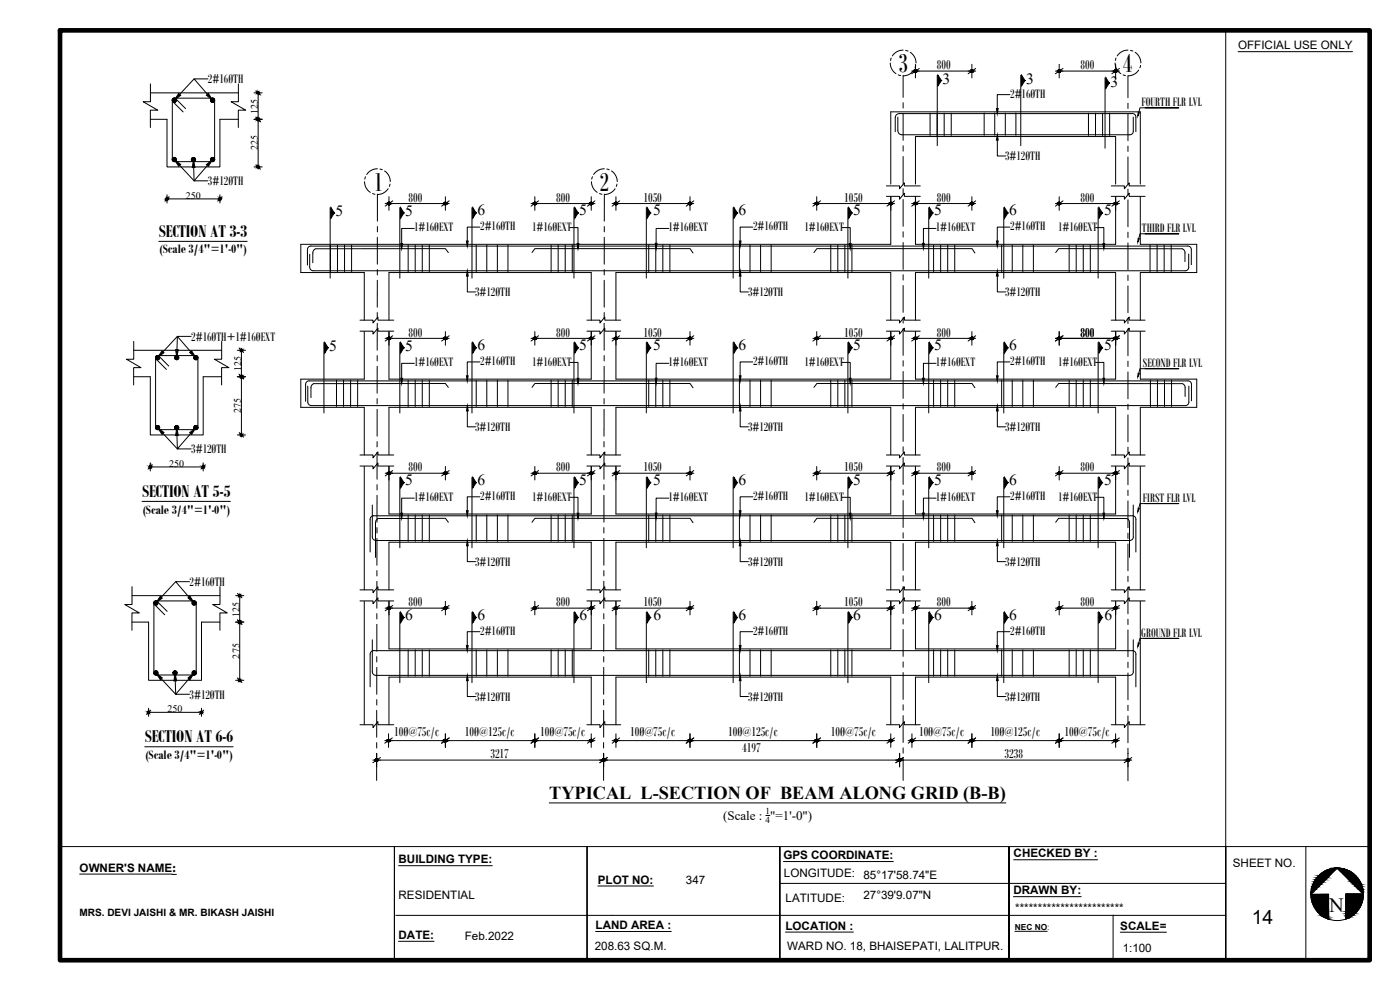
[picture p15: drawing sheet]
<svg xmlns="http://www.w3.org/2000/svg" width="420mm" height="297mm" viewBox="0 0 420 297" stroke-linecap="round" stroke-linejoin="round" font-family="sans-serif">
<defs><g id="words">
<g font-size="8.2">
<text x="269.7" y="21.6" transform="rotate(-1 269.7 21.6)">3</text>
<text x="337.1" y="21.6" transform="rotate(-1 337.1 21.6)">4</text>
<text x="112.2" y="57.2">1</text>
<text x="180" y="57.2">2</text>
</g>
<text font-size="6.1" x="398.9" y="273.8">N</text>
<text font-size="5.9" x="375.6" y="277.2">14</text>
<g font-size="5.5">
<text x="47.6" y="71">SECTION AT 3-3</text>
<text x="42.6" y="149">SECTION AT 5-5</text>
<text x="43.4" y="222.6">SECTION AT 6-6</text>
<text x="164.8" y="239.7">TYPICAL L-SECTION OF BEAM ALONG GRID (B-B)</text>
</g>
<g font-size="4.7">
<text x="282.9" y="25.3">3</text>
<text x="308" y="25.3">3</text>
<text x="333.3" y="26.1">3</text>
<text x="100.7" y="64.7">5</text>
<text x="121.6" y="64.7">5</text>
<text x="143.3" y="64.6">6</text>
<text x="173.9" y="64.6">5</text>
<text x="196.1" y="64.6">5</text>
<text x="221.6" y="64.6">6</text>
<text x="256.1" y="64.6">5</text>
<text x="280.3" y="64.6">5</text>
<text x="302.9" y="64.6">6</text>
<text x="331.4" y="64.6">5</text>
<text x="98.8" y="105.2">5</text>
<text x="121.6" y="105.2">5</text>
<text x="143.3" y="105">6</text>
<text x="173.9" y="105">5</text>
<text x="196.1" y="105">5</text>
<text x="221.6" y="105">6</text>
<text x="256.1" y="105">5</text>
<text x="280.3" y="105">5</text>
<text x="302.9" y="105">6</text>
<text x="331.4" y="105">5</text>
<text x="121.6" y="145.5">5</text>
<text x="143.3" y="145.5">6</text>
<text x="173.9" y="145.5">5</text>
<text x="196.1" y="145.5">5</text>
<text x="221.6" y="145.5">6</text>
<text x="256.1" y="145.5">5</text>
<text x="280.3" y="145.5">5</text>
<text x="302.9" y="145.5">6</text>
<text x="331.4" y="145.5">5</text>
<text x="121.6" y="186">6</text>
<text x="143.3" y="186">6</text>
<text x="173.9" y="186">6</text>
<text x="196.1" y="186">6</text>
<text x="221.6" y="186">6</text>
<text x="256.1" y="186">6</text>
<text x="280.3" y="186">6</text>
<text x="302.9" y="186">6</text>
<text x="331.4" y="186">6</text>
</g>
<g font-size="4.1">
<text x="281.1" y="20.8">800</text>
<text x="324.3" y="20.8">800</text>
<text x="122.6" y="60.5">800</text>
<text x="166.9" y="60.5">800</text>
<text x="193.1" y="60.5">1050</text>
<text x="253.4" y="60.5">1050</text>
<text x="281.1" y="60.5">800</text>
<text x="324.3" y="60.5">800</text>
<text x="122.6" y="101">800</text>
<text x="166.9" y="101">800</text>
<text x="193.1" y="101">1050</text>
<text x="253.4" y="101">1050</text>
<text x="281.1" y="101">800</text>
<text x="324.3" y="101">800</text>
<text x="122.6" y="141.4">800</text>
<text x="166.9" y="141.4">800</text>
<text x="193.1" y="141.4">1050</text>
<text x="253.4" y="141.4">1050</text>
<text x="281.1" y="141.4">800</text>
<text x="324.3" y="141.4">800</text>
<text x="122.6" y="181.9">800</text>
<text x="166.9" y="181.9">800</text>
<text x="193.1" y="181.9">1050</text>
<text x="253.4" y="181.9">1050</text>
<text x="281.1" y="181.9">800</text>
<text x="324.3" y="181.9">800</text>
<text x="118.3" y="220.9">10Ø@75c/c</text>
<text x="139.5" y="220.9">10Ø@125c/c</text>
<text x="162.1" y="220.9">10Ø@75c/c</text>
<text x="189.1" y="220.9">10Ø@75c/c</text>
<text x="218.5" y="220.9">10Ø@125c/c</text>
<text x="249.4" y="220.9">10Ø@75c/c</text>
<text x="275.8" y="220.9">10Ø@75c/c</text>
<text x="297.2" y="220.9">10Ø@125c/c</text>
<text x="319.5" y="220.9">10Ø@75c/c</text>
<text x="147.2" y="227.4">3217</text>
<text x="222.8" y="225.6">4197</text>
<text x="301.5" y="227.5">3238</text>
</g>
<g font-size="4">
<text x="62.4" y="25">2#16ØTH</text>
<text x="62.4" y="55.5">3#12ØTH</text>
<text x="47.8" y="76">(Scale 3/4&quot;=1'-0&quot;)</text>
<text x="57.4" y="102.2">2#16ØTH+1#16ØEXT</text>
<text x="57.4" y="136">3#12ØTH</text>
<text x="42.8" y="154.1">(Scale 3/4&quot;=1'-0&quot;)</text>
<text x="56.9" y="175.8">2#16ØTH</text>
<text x="56.9" y="209.6">3#12ØTH</text>
<text x="43.6" y="227.7">(Scale 3/4&quot;=1'-0&quot;)</text>
</g>
<g font-size="3.9">
<text x="303.2" y="29.3">2#16ØTH</text>
<text x="342.5" y="31.9">FOURTH FLR LVL</text>
<text x="301.7" y="48.1">3#12ØTH</text>
<text x="124.2" y="69.3">1#16ØEXT</text>
<text x="144.1" y="69">2#16ØTH</text>
<text x="159.7" y="69.4">1#16ØEXT</text>
<text x="200.6" y="69.3">1#16ØEXT</text>
<text x="226" y="69">2#16ØTH</text>
<text x="241.4" y="69.4">1#16ØEXT</text>
<text x="280.8" y="69.3">1#16ØEXT</text>
<text x="303.2" y="69">2#16ØTH</text>
<text x="317.5" y="69.4">1#16ØEXT</text>
<text x="342.7" y="69.7">THIRD FLR LVL</text>
<text x="142.6" y="88.9">3#12ØTH</text>
<text x="224.5" y="88.9">3#12ØTH</text>
<text x="301.7" y="88.9">3#12ØTH</text>
<text x="124.2" y="109.8">1#16ØEXT</text>
<text x="144.1" y="109.5">2#16ØTH</text>
<text x="159.7" y="109.9">1#16ØEXT</text>
<text x="200.6" y="109.8">1#16ØEXT</text>
<text x="226" y="109.5">2#16ØTH</text>
<text x="241.4" y="109.9">1#16ØEXT</text>
<text x="280.8" y="109.8">1#16ØEXT</text>
<text x="303.2" y="109.5">2#16ØTH</text>
<text x="317.5" y="109.9">1#16ØEXT</text>
<text x="343" y="110.1">SECOND FLR LVL</text>
<text x="142.6" y="129.4">3#12ØTH</text>
<text x="224.5" y="129.4">3#12ØTH</text>
<text x="301.7" y="129.4">3#12ØTH</text>
<text x="144.1" y="149.9">2#16ØTH</text>
<text x="226" y="149.9">2#16ØTH</text>
<text x="303.2" y="149.9">2#16ØTH</text>
<text x="124.2" y="150.2">1#16ØEXT</text>
<text x="159.7" y="150.4">1#16ØEXT</text>
<text x="200.6" y="150.2">1#16ØEXT</text>
<text x="241.4" y="150.4">1#16ØEXT</text>
<text x="280.8" y="150.2">1#16ØEXT</text>
<text x="317.5" y="150.4">1#16ØEXT</text>
<text x="343" y="150.6">FIRST FLR LVL</text>
<text x="142.6" y="169.8">3#12ØTH</text>
<text x="224.5" y="169.8">3#12ØTH</text>
<text x="301.7" y="169.8">3#12ØTH</text>
<text x="144.1" y="190.4">2#16ØTH</text>
<text x="226" y="190.4">2#16ØTH</text>
<text x="303.2" y="190.4">2#16ØTH</text>
<text x="342.5" y="191.1">GROUND FLR LVL</text>
<text x="142.6" y="210.3">3#12ØTH</text>
<text x="224.5" y="210.3">3#12ØTH</text>
<text x="301.6" y="210.3">3#12ØTH</text>
<text x="217" y="246">(Scale : &quot;=1'-0&quot;)</text>
</g>
<g font-size="3.5">
<text x="371.6" y="14.8">OFFICIAL USE ONLY</text>
<text x="235.1" y="257.8">GPS COORDINATE:</text>
<text x="304.2" y="257.2">CHECKED BY :</text>
<text x="23.9" y="261.5">OWNER'S NAME:</text>
<text x="119.6" y="259">BUILDING TYPE:</text>
<text x="235.3" y="263.2">LONGITUDE:</text>
<text x="259.1" y="263.6">85°17'58.74&quot;E</text>
<text x="370" y="260.2">SHEET NO.</text>
<text x="119.6" y="269.7">RESIDENTIAL</text>
<text x="179.4" y="265.1">PLOT NO:</text>
<text x="205.8" y="265.1">347</text>
<text x="259.1" y="269.8">27°39'9.07&quot;N</text>
<text x="304.1" y="268.3">DRAWN BY:</text>
<text x="235.8" y="270.6">LATITUDE:</text>
<text x="304.7" y="273.7">************************</text>
<text x="119.6" y="281.7">DATE:</text>
<text x="178.8" y="278.8">LAND AREA :</text>
<text x="235.7" y="278.9">LOCATION :</text>
<text x="336.2" y="279">SCALE=</text>
<text x="139.5" y="282">Feb.2022</text>
<text x="178.5" y="284.9">208.63 SQ.M.</text>
<text x="236.3" y="285.1">WARD NO. 18, BHAISEPATI, LALITPUR.</text>
<text x="336.9" y="285.5">1:100</text>
</g>
<g font-size="3">
<text x="77.4" y="34.1" transform="rotate(-90 77.4 34.1)">125</text>
<text x="77.4" y="45.1" transform="rotate(-90 77.4 45.1)">225</text>
<text x="55.8" y="59.6">250</text>
<text x="72.3" y="111.4" transform="rotate(-90 72.3 111.4)">125</text>
<text x="72.3" y="124" transform="rotate(-90 72.3 124)">275</text>
<text x="50.8" y="140">250</text>
<text x="71.8" y="185" transform="rotate(-90 71.8 185)">125</text>
<text x="71.8" y="197.6" transform="rotate(-90 71.8 197.6)">275</text>
<text x="50.3" y="213.6">250</text>
<text x="23.8" y="274.8">MRS. DEVI JAISHI &amp; MR. BIKASH JAISHI</text>
</g>
<g font-size="2.7">
<text x="229.8" y="244.4">1</text>
<text x="229.8" y="246.8">4</text>
</g>
<text font-size="2.5" x="304.6" y="278.9">NEC NO:</text>
</g></defs>
<!-- layer: Wall plan -->
<g fill="none" stroke="#000" stroke-width=".3">
<path d="M45.1 35.8h5v14.3h15.9v-14.3h5.5M45.1 27.9h26.4M267.3 59v14.3h-177v8.5h19v14.3M267.3 55.3v-21.7h74.9v21.7M274.7 55.3v-14.3h60.1v14.3M274.7 59v14.3h60.1v-14.3M342.2 59v14.3h17v8.5h-17v14.3M109.3 99.5v14.3h-19v8.4h19v14.3M116.7 96.1v-14.3h60.7v14.3M116.7 99.5v14.3h60.7v-14.3M184.8 96.1v-14.3h82.5v14.3M184.8 99.5v14.3h82.5v-14.3"/>
<path d="M274.7 96.1v-14.3h60.1v14.3M274.7 99.5v14.3h60.1v-14.3M342.2 99.5v14.3h17v8.4h-17v14.3M40.1 113h5v17.5h15.9v-17.5h5.5M40.1 105.1h26.4M109.3 139.9v37.1M116.7 136.5v-14.3h60.7v14.3M116.7 139.9v14.3h60.7v-14.3M184.8 136.5v-14.3h82.5v14.3M184.8 139.9v14.3h82.5v-14.3M274.7 136.5v-14.3h60.1v14.3M274.7 139.9v14.3h60.1v-14.3"/>
<path d="M342.2 139.9v37.1M39.6 178.7h26.4M116.7 177v-14.3h60.7v14.3M184.8 177v-14.3h82.5v14.3M274.7 177v-14.3h60.1v14.3M39.6 186.7h5v17.4h15.9v-17.4h5.5M109.3 180.4v37.1M116.7 180.4v14.3h60.7v-14.3M184.8 180.4v14.3h82.5v-14.3M274.7 180.4v14.3h60.1v-14.3M342.2 180.4v37.1M116.7 217.5v-14.3h60.7v14.3"/>
<path d="M184.8 217.5v-14.3h82.5v14.3M274.7 217.5v-14.3h60.1v14.3"/>
</g>
<!-- layer: Beam -->
<g fill="none" stroke="#000" stroke-width=".3">
<path d="M266 58.9h4v.9l1.4-1.8v.9h4.8M266 55.8h4v.8l1.4-1.7v.9h4.8M333.5 58.9h3.9v.9l1.5-1.8v.9h4.8M333.5 55.8h3.9v.8l1.5-1.7v.9h4.8M108 99.4h4v.8l1.4-1.7v.9h4.8M108 96.1h4v.8l1.4-1.8v1h4.8M176.1 99.4h4v.8l1.4-1.7v.9h4.8M176.1 96.1h4v.8l1.4-1.8v1h4.8M266 99.4h4v.8l1.4-1.7v.9h4.8M266 96.1h4v.8l1.4-1.8v1h4.8M333.5 99.4h3.9v.8l1.5-1.7v.9h4.8M333.5 96.1h3.9v.8l1.5-1.8v1h4.8"/>
<path d="M108 139.8h4v.9l1.4-1.8v.9h4.8M108 136.5h4v.9l1.4-1.8v.9h4.8M176.1 139.8h4v.9l1.4-1.8v.9h4.8M176.1 136.5h4v.9l1.4-1.8v.9h4.8M266 139.8h4v.9l1.4-1.8v.9h4.8M266 136.5h4v.9l1.4-1.8v.9h4.8M333.5 139.8h3.9v.9l1.5-1.8v.9h4.8M333.5 136.5h3.9v.9l1.5-1.8v.9h4.8M108 177h4v.8l1.4-1.7v.9h4.8M176.1 177h4v.8l1.4-1.7v.9h4.8M266 177h4v.8l1.4-1.7v.9h4.8M333.5 177h3.9v.8l1.5-1.7v.9h4.8"/>
<path d="M108 180.3h4v.9l1.4-1.8v.9h4.8M176.1 180.3h4v.9l1.4-1.8v.9h4.8M266 180.3h4v.9l1.4-1.8v.9h4.8M333.5 180.3h3.9v.9l1.5-1.8v.9h4.8M108 217.5h4v.8l1.4-1.8v1h4.8M176.1 217.5h4v.8l1.4-1.8v1h4.8M266 217.5h4v.8l1.4-1.8v1h4.8M333.5 217.5h3.9v.8l1.5-1.8v1h4.8"/>
</g>
<!-- layer: dimension line -->
<g fill="none" stroke="#000" stroke-width=".3">
<path d="M58.3 23.7l-4.4 4.6M62.4 23.7h-4.1l3.9 4.6M77.5 27.9v7.8M77.5 35.9v14.1M275.7 21.3h15M318.8 21.3h15.1M50.2 59.7h15.7M53.9 49.6l4.4 4.7-.2-4M62.2 49.7l-3.9 4.6h4.1M47.6 72.4h26.6M117.7 61.1h15M161.4 61.1h15.1"/>
<path d="M185.8 61.1h20.3M246 61.1h20.4M275.7 61.1h15M318.8 61.1h15.1M53.1 104.9l.1-4-4.3 4.7M57.4 100.9h-4.2l4 4.6M72.5 105.2v7.8M72.5 113.1v17.3M117.7 101.5h15M161.4 101.5h15.1M185.8 101.5h20.3M246 101.5h20.4"/>
<path d="M275.7 101.5h15M318.8 101.5h15.1M48.9 130.1l4.3 4.6-.1-4M57.2 130.1l-4 4.6h4.2M42.6 150.4h26.6M45.2 140.1h15.7M117.7 142h15M161.4 142h15.1M185.8 142h20.3M246 142h20.4M275.7 142h15M318.8 142h15.1"/>
<path d="M52.7 174.5l-4.3 4.7M56.9 174.5h-4.2l4 4.6M71.9 178.8v7.8M71.9 186.7v17.3M117.7 182.5h15M161.4 182.5h15.1M185.8 182.5h20.3M246 182.5h20.4M275.7 182.5h15M318.8 182.5h15.1M44.7 213.7h15.7M48.4 203.7l4.3 4.6-.1-4"/>
<path d="M56.7 203.7l-4 4.6h4.2M43.4 224.1h26.6M114 228.1h66.2M117.5 222.2h15.2M134.6 222.2h25M161.4 222.2h15.1M182.1 228.1h86.9M185.8 222.2h20.3M208 222.2h36.2M246 222.2h20.4M270.9 228.1h66.7M274.6 222.2h16.1"/>
<path d="M292.6 222.2h24.3M318.8 222.2h15.1"/>
</g>
<!-- layer: 0.15 -->
<g fill="none" stroke="#000" stroke-width=".3">
<path d="M274.7 19.3v4.1M291.7 19.3v4.1M317.9 19.3v4.1M334.8 19.3v4.1M273.6 21.3h2.3M275.9 20.5l-2.3 1.6M290.5 21.3h2.3M292.8 20.5l-2.3 1.6M316.7 21.3h2.3M319 20.5l-2.3 1.6M333.7 21.3h2.3M336 20.5l-2.3 1.6"/>
<path d="M116.7 59v4.1M133.7 59v4.1M160.5 59v4.1M177.4 59v4.1M184.8 59v4.1M207.1 59v4.1M245.1 59v4.1M267.3 59v4.1M274.7 59v4.1M291.7 59v4.1M317.9 59v4.1M334.8 59v4.1"/>
<path d="M115.6 61.1h2.3M117.9 60.3l-2.3 1.6M132.5 61.1h2.3M134.8 60.3l-2.3 1.6M159.4 61.1h2.2M161.6 60.3l-2.2 1.6M176.3 61.1h2.3M178.6 60.3l-2.3 1.6M183.7 61.1h2.3M186 60.3l-2.3 1.6M205.9 61.1h2.3M208.2 60.3l-2.3 1.6"/>
<path d="M244 61.1h2.3M246.3 60.3l-2.3 1.6M266.2 61.1h2.3M268.5 60.3l-2.3 1.6M273.6 61.1h2.3M275.9 60.3l-2.3 1.6M290.5 61.1h2.3M292.8 60.3l-2.3 1.6M316.7 61.1h2.3M319 60.3l-2.3 1.6M333.7 61.1h2.3M336 60.3l-2.3 1.6"/>
<path d="M116.7 99.5v4.1M133.7 99.5v4.1M160.5 99.5v4.1M177.4 99.5v4.1M184.8 99.5v4.1M207.1 99.5v4.1M245.1 99.5v4.1M267.3 99.5v4.1M274.7 99.5v4.1M291.7 99.5v4.1M317.9 99.5v4.1M334.8 99.5v4.1"/>
<path d="M115.6 101.5h2.3M117.9 100.7l-2.3 1.6M132.5 101.5h2.3M134.8 100.7l-2.3 1.6M159.4 101.5h2.2M161.6 100.7l-2.2 1.6M176.3 101.5h2.3M178.6 100.7l-2.3 1.6M183.7 101.5h2.3M186 100.7l-2.3 1.6M205.9 101.5h2.3M208.2 100.7l-2.3 1.6"/>
<path d="M244 101.5h2.3M246.3 100.7l-2.3 1.6M266.2 101.5h2.3M268.5 100.7l-2.3 1.6M273.6 101.5h2.3M275.9 100.7l-2.3 1.6M290.5 101.5h2.3M292.8 100.7l-2.3 1.6M316.7 101.5h2.3M319 100.7l-2.3 1.6M333.7 101.5h2.3M336 100.7l-2.3 1.6"/>
<path d="M116.7 140v4M133.7 140v4M160.5 140v4M177.4 140v4M184.8 140v4M207.1 140v4M245.1 140v4M267.3 140v4M274.7 140v4M291.7 140v4M317.9 140v4M334.8 140v4"/>
<path d="M115.6 142h2.3M117.9 141.2l-2.3 1.6M132.5 142h2.3M134.8 141.2l-2.3 1.6M159.4 142h2.2M161.6 141.2l-2.2 1.6M176.3 142h2.3M178.6 141.2l-2.3 1.6M183.7 142h2.3M186 141.2l-2.3 1.6M205.9 142h2.3M208.2 141.2l-2.3 1.6"/>
<path d="M244 142h2.3M246.3 141.2l-2.3 1.6M266.2 142h2.3M268.5 141.2l-2.3 1.6M273.6 142h2.3M275.9 141.2l-2.3 1.6M290.5 142h2.3M292.8 141.2l-2.3 1.6M316.7 142h2.3M319 141.2l-2.3 1.6M333.7 142h2.3M336 141.2l-2.3 1.6"/>
<path d="M115.6 182.5h2.3M116.7 180.4v4.1M117.9 181.7l-2.3 1.5M132.5 182.5h2.3M133.7 180.4v4.1M134.8 181.7l-2.3 1.5M159.4 182.5h2.2M160.5 180.4v4.1M161.6 181.7l-2.2 1.5M176.3 182.5h2.3M177.4 180.4v4.1M178.6 181.7l-2.3 1.5"/>
<path d="M183.7 182.5h2.3M184.8 180.4v4.1M186 181.7l-2.3 1.5M205.9 182.5h2.3M207.1 180.4v4.1M208.2 181.7l-2.3 1.5M244 182.5h2.3M245.1 180.4v4.1M246.3 181.7l-2.3 1.5M266.2 182.5h2.3M267.3 180.4v4.1M268.5 181.7l-2.3 1.5"/>
<path d="M273.6 182.5h2.3M274.7 180.4v4.1M275.9 181.7l-2.3 1.5M290.5 182.5h2.3M291.7 180.4v4.1M292.8 181.7l-2.3 1.5M316.7 182.5h2.3M317.9 180.4v4.1M319 181.7l-2.3 1.5M333.7 182.5h2.3M334.8 180.4v4.1M336 181.7l-2.3 1.5"/>
<path d="M111.9 228.1h2.3M113 226v4.1M114.2 227.3l-2.3 1.6M115.5 222.2h2.3M116.6 220.2v4M117.8 221.4l-2.3 1.6M132.5 222.2h2.3M133.7 220.2v4M134.8 221.4l-2.3 1.6M159.4 222.2h2.2M160.5 220.2v4M161.6 221.4l-2.2 1.6"/>
<path d="M176.3 222.2h2.3M177.4 220.2v4M178.6 221.4l-2.3 1.6M180 228.1h2.3M181.1 226v4.1M182.3 227.3l-2.3 1.6M183.7 222.2h2.3M184.8 220.2v4M186 221.4l-2.3 1.6M205.9 222.2h2.3M207.1 220.2v4M208.2 221.4l-2.3 1.6"/>
<path d="M244 222.2h2.3M245.1 220.2v4M246.3 221.4l-2.3 1.6M266.2 222.2h2.3M267.3 220.2v4M268.5 221.4l-2.3 1.6M268.8 228.1h2.3M270 226v4.1M271.1 227.3l-2.3 1.6M272.5 222.2h2.3M273.7 220.2v4M274.8 221.4l-2.3 1.6"/>
<path d="M290.5 222.2h2.3M291.7 220.2v4M292.8 221.4l-2.3 1.6M316.7 222.2h2.3M317.9 220.2v4M319 221.4l-2.3 1.6M333.7 222.2h2.3M334.8 220.2v4M336 221.4l-2.3 1.6M337.4 228.1h2.3M338.5 226v4.1M339.7 227.3l-2.3 1.6"/>
<circle cx="274.8" cy="21.3" r=".37"/>
<circle cx="291.7" cy="21.3" r=".37"/>
<circle cx="317.9" cy="21.3" r=".37"/>
<circle cx="334.8" cy="21.3" r=".37"/>
<circle cx="116.7" cy="61.1" r=".37"/>
<circle cx="133.7" cy="61.1" r=".37"/>
<circle cx="160.5" cy="61.1" r=".37"/>
<circle cx="177.5" cy="61.1" r=".37"/>
<circle cx="184.9" cy="61.1" r=".37"/>
<circle cx="207.1" cy="61.1" r=".37"/>
<circle cx="245.1" cy="61.1" r=".37"/>
<circle cx="267.3" cy="61.1" r=".37"/>
<circle cx="274.8" cy="61.1" r=".37"/>
<circle cx="291.7" cy="61.1" r=".37"/>
<circle cx="317.9" cy="61.1" r=".37"/>
<circle cx="334.8" cy="61.1" r=".37"/>
<circle cx="116.7" cy="101.5" r=".37"/>
<circle cx="133.7" cy="101.5" r=".37"/>
<circle cx="160.5" cy="101.5" r=".37"/>
<circle cx="177.5" cy="101.5" r=".37"/>
<circle cx="184.9" cy="101.5" r=".37"/>
<circle cx="207.1" cy="101.5" r=".37"/>
<circle cx="245.1" cy="101.5" r=".37"/>
<circle cx="267.3" cy="101.5" r=".37"/>
<circle cx="274.8" cy="101.5" r=".37"/>
<circle cx="291.7" cy="101.5" r=".37"/>
<circle cx="317.9" cy="101.5" r=".37"/>
<circle cx="334.8" cy="101.5" r=".37"/>
<circle cx="116.7" cy="142" r=".37"/>
<circle cx="133.7" cy="142" r=".37"/>
<circle cx="160.5" cy="142" r=".37"/>
<circle cx="177.5" cy="142" r=".37"/>
<circle cx="184.9" cy="142" r=".37"/>
<circle cx="207.1" cy="142" r=".37"/>
<circle cx="245.1" cy="142" r=".37"/>
<circle cx="267.3" cy="142" r=".37"/>
<circle cx="274.8" cy="142" r=".37"/>
<circle cx="291.7" cy="142" r=".37"/>
<circle cx="317.9" cy="142" r=".37"/>
<circle cx="334.8" cy="142" r=".37"/>
<circle cx="116.7" cy="182.5" r=".37"/>
<circle cx="133.7" cy="182.5" r=".37"/>
<circle cx="160.5" cy="182.5" r=".37"/>
<circle cx="177.5" cy="182.5" r=".37"/>
<circle cx="184.9" cy="182.5" r=".37"/>
<circle cx="207.1" cy="182.5" r=".37"/>
<circle cx="245.1" cy="182.5" r=".37"/>
<circle cx="267.3" cy="182.5" r=".37"/>
<circle cx="274.8" cy="182.5" r=".37"/>
<circle cx="291.7" cy="182.5" r=".37"/>
<circle cx="317.9" cy="182.5" r=".37"/>
<circle cx="334.8" cy="182.5" r=".37"/>
<circle cx="113" cy="228" r=".37"/>
<circle cx="116.6" cy="222.2" r=".37"/>
<circle cx="133.7" cy="222.2" r=".37"/>
<circle cx="160.5" cy="222.2" r=".37"/>
<circle cx="177.5" cy="222.2" r=".37"/>
<circle cx="181.2" cy="228" r=".37"/>
<circle cx="184.9" cy="222.2" r=".37"/>
<circle cx="207.1" cy="222.2" r=".37"/>
<circle cx="245.1" cy="222.2" r=".37"/>
<circle cx="267.3" cy="222.2" r=".37"/>
<circle cx="270" cy="228" r=".37"/>
<circle cx="273.7" cy="222.2" r=".37"/>
<circle cx="291.7" cy="222.2" r=".37"/>
<circle cx="317.9" cy="222.2" r=".37"/>
<circle cx="334.8" cy="222.2" r=".37"/>
<circle cx="338.5" cy="228" r=".37"/>
</g>
<g fill="#000" stroke="#000" stroke-width=".3">
<path d="M274.7 21.7h.1zM274.7 21h.1zM291.6 21.7h.2zM291.6 21h.2zM317.8 21.7h.2zM317.8 21h.2zM334.7 21.7h.2zM334.7 21h.2zM116.6 61.4h.2zM116.6 60.7h.2zM133.6 61.4h.2zM133.6 60.7h.2z"/>
<path d="M160.4 61.4h.2zM160.4 60.7h.2zM177.4 61.4h.1zM177.4 60.7h.1zM184.8 61.4h.1zM184.8 60.7h.1zM207 61.4h.2zM207 60.7h.2zM245 61.4h.2zM245 60.7h.2zM267.3 61.4h.1zM267.3 60.7h.1z"/>
<path d="M274.7 61.4h.1zM274.7 60.7h.1zM291.6 61.4h.2zM291.6 60.7h.2zM317.8 61.4h.2zM317.8 60.7h.2zM334.7 61.4h.2zM334.7 60.7h.2zM116.6 101.9h.2zM116.6 101.2h.2zM133.6 101.9h.2zM133.6 101.2h.2z"/>
<path d="M160.4 101.9h.2zM160.4 101.2h.2zM177.4 101.9h.1zM177.4 101.2h.1zM184.8 101.9h.1zM184.8 101.2h.1zM207 101.9h.2zM207 101.2h.2zM245 101.9h.2zM245 101.2h.2zM267.3 101.9h.1zM267.3 101.2h.1z"/>
<path d="M274.7 101.9h.1zM274.7 101.2h.1zM291.6 101.9h.2zM291.6 101.2h.2zM317.8 101.9h.2zM317.8 101.2h.2zM334.7 101.9h.2zM334.7 101.2h.2zM116.6 142.4h.2zM116.6 141.6h.2zM133.6 142.4h.2zM133.6 141.6h.2z"/>
<path d="M160.4 142.4h.2zM160.4 141.6h.2zM177.4 142.4h.1zM177.4 141.6h.1zM184.8 142.4h.1zM184.8 141.6h.1zM207 142.4h.2zM207 141.6h.2zM245 142.4h.2zM245 141.6h.2zM267.3 142.4h.1zM267.3 141.6h.1z"/>
<path d="M274.7 142.4h.1zM274.7 141.6h.1zM291.6 142.4h.2zM291.6 141.6h.2zM317.8 142.4h.2zM317.8 141.6h.2zM334.7 142.4h.2zM334.7 141.6h.2zM116.6 182.8h.2zM116.6 182.1h.2zM133.6 182.8h.2zM133.6 182.1h.2z"/>
<path d="M160.4 182.8h.2zM160.4 182.1h.2zM177.4 182.8h.1zM177.4 182.1h.1zM184.8 182.8h.1zM184.8 182.1h.1zM207 182.8h.2zM207 182.1h.2zM245 182.8h.2zM245 182.1h.2zM267.3 182.8h.1zM267.3 182.1h.1z"/>
<path d="M274.7 182.8h.1zM274.7 182.1h.1zM291.6 182.8h.2zM291.6 182.1h.2zM317.8 182.8h.2zM317.8 182.1h.2zM334.7 182.8h.2zM334.7 182.1h.2zM112.9 228.4h.2zM112.9 227.7h.2zM116.5 222.6h.2zM116.5 221.8h.2z"/>
<path d="M133.6 222.6h.2zM133.6 221.8h.2zM160.4 222.6h.2zM160.4 221.8h.2zM177.4 222.6h.1zM177.4 221.8h.1zM181.1 228.4h.1zM181.1 227.7h.1zM184.8 222.6h.1zM184.8 221.8h.1zM207 222.6h.2zM207 221.8h.2z"/>
<path d="M245 222.6h.2zM245 221.8h.2zM267.3 222.6h.1zM267.3 221.8h.1zM269.9 228.4h.2zM269.9 227.7h.2zM273.6 222.6h.2zM273.6 221.8h.2zM291.6 222.6h.2zM291.6 221.8h.2zM317.8 222.6h.2zM317.8 221.8h.2z"/>
<path d="M334.7 222.6h.2zM334.7 221.8h.2zM338.4 228.4h.2zM338.4 227.7h.2z"/>
<path d="M274.4 21.3l.7 .1zM274.4 21.3l.7 .1z"/>
<path d="M274.4 21.3h.7zM274.4 21.3h.7z"/>
<path d="M274.4 21.3h.7zM274.4 21.3h.7z"/>
<path d="M274.4 21.4h.7zM274.4 21.4h.7z"/>
<path d="M274.4 21.4h.7zM274.4 21.4h.7z"/>
<path d="M274.4 21.2l.7 .1zM274.4 21.2l.7 .1z"/>
<path d="M274.4 21.2h.7zM274.4 21.2h.7z"/>
<path d="M274.4 21.5h.7zM274.4 21.5h.7z"/>
<path d="M274.4 21.4l.7 .1zM274.4 21.4h.7z"/>
<path d="M274.4 21.2h.7zM274.4 21.2h.7z"/>
<path d="M274.4 21.2h.7zM274.4 21.1l.7 .1z"/>
<path d="M274.4 21.5h.7zM274.4 21.5h.7z"/>
<path d="M274.4 21.1h.7zM274.4 21.1h.7z"/>
<path d="M274.4 21.5l.6 .1zM274.4 21.5h.7z"/>
<path d="M274.4 21.1h.6zM274.5 21.1h.5z"/>
<path d="M274.4 21.6h.6zM274.4 21.6h.6z"/>
<path d="M274.5 21.1h.5zM274.5 21l.5 .1z"/>
<path d="M274.5 21.6h.5zM274.5 21.6h.5z"/>
<path d="M274.5 21h.5zM274.5 21h.5z"/>
<path d="M274.5 21.6h.5zM274.5 21.6h.5z"/>
<path d="M274.5 21h.5zM274.6 21h.4z"/>
<path d="M274.5 21.6l.4 .1zM274.5 21.6h.5z"/>
<path d="M274.6 21h.3zM274.6 21h.3z"/>
<path d="M274.6 21.7h.3zM274.6 21.7h.3z"/>
<path d="M274.6 21h.3zM274.6 21h.3z"/>
<path d="M274.6 21.7h.3zM274.6 21.7h.3z"/>
<path d="M274.6 21h.3zM274.7 21h.2z"/>
<path d="M274.6 21.7h.2zM274.6 21.7h.3z"/>
<path d="M291.6 21h.2zM291.5 21h.3z"/>
<path d="M291.5 21h.3zM291.5 21h.3z"/>
<path d="M291.5 21.7h.3zM291.5 21.7h.3z"/>
<path d="M291.5 21h.4zM291.5 21h.4z"/>
<path d="M291.5 21.7h.3zM291.5 21.7h.3z"/>
<path d="M291.5 21h.4zM291.5 21h.4z"/>
<path d="M291.5 21.7h.4zM291.5 21.7h.3z"/>
<path d="M291.5 21h.4zM291.4 21h.5z"/>
<path d="M291.5 21.6h.4zM291.5 21.6l.4 .1z"/>
<path d="M291.4 21l.6 .1zM291.4 21l.6 .1z"/>
<path d="M291.4 21.6h.5zM291.4 21.6h.5z"/>
<path d="M291.4 21.1h.6zM291.4 21.1h.6z"/>
<path d="M291.4 21.6h.6zM291.4 21.6h.5z"/>
<path d="M291.4 21.1h.6zM291.4 21.1h.6z"/>
<path d="M291.4 21.6h.6zM291.4 21.6h.6z"/>
<path d="M291.4 21.1l.6 .1zM291.4 21.1l.6 .1z"/>
<path d="M291.4 21.5h.6zM291.4 21.5l.6 .1z"/>
<path d="M291.3 21.2h.7zM291.3 21.2h.7z"/>
<path d="M291.3 21.2h.7zM291.3 21.2h.7z"/>
<path d="M291.3 21.5h.7zM291.3 21.5h.7z"/>
<path d="M291.3 21.5h.7zM291.3 21.5h.7z"/>
<path d="M291.3 21.2l.7 .1zM291.3 21.2l.7 .1z"/>
<path d="M291.3 21.3h.8zM291.3 21.3h.8z"/>
<path d="M291.3 21.4h.7zM291.3 21.4h.7z"/>
<path d="M291.3 21.4h.7zM291.3 21.4l.7 .1z"/>
<path d="M291.3 21.3h.8zM291.3 21.3h.8z"/>
<path d="M291.3 21.3l.8 .1zM291.3 21.3l.8 .1z"/>
<path d="M291.3 21.4h.8zM291.3 21.4h.7z"/>
<path d="M317.5 21.4h.7zM317.5 21.4h.7z"/>
<path d="M317.5 21.3l.7 .1zM317.5 21.3l.7 .1z"/>
<path d="M317.5 21.3h.7zM317.5 21.3h.7z"/>
<path d="M317.5 21.3h.7zM317.5 21.3h.7z"/>
<path d="M317.5 21.2l.7 .1zM317.5 21.2l.7 .1z"/>
<path d="M317.5 21.4l.7 .1zM317.5 21.4h.7z"/>
<path d="M317.5 21.4h.7zM317.5 21.4h.7z"/>
<path d="M317.5 21.2h.7zM317.5 21.2h.7z"/>
<path d="M317.5 21.2h.7zM317.5 21.2h.7z"/>
<path d="M317.5 21.5h.7zM317.5 21.5h.7z"/>
<path d="M317.5 21.2h.7zM317.6 21.1l.6 .1z"/>
<path d="M317.5 21.5h.7zM317.5 21.5h.7z"/>
<path d="M317.6 21.1h.6zM317.6 21.1h.6z"/>
<path d="M317.6 21.5l.6 .1zM317.6 21.5h.6z"/>
<path d="M317.6 21.1h.6zM317.6 21.1h.6z"/>
<path d="M317.6 21.6h.6zM317.6 21.6h.6z"/>
<path d="M317.6 21.1h.6zM317.6 21l.6 .1z"/>
<path d="M317.6 21.6h.5zM317.6 21.6h.6z"/>
<path d="M317.6 21h.5zM317.7 21h.4z"/>
<path d="M317.6 21.6h.5zM317.6 21.6h.5z"/>
<path d="M317.7 21h.4zM317.7 21h.4z"/>
<path d="M317.7 21.6l.4 .1zM317.7 21.6h.4z"/>
<path d="M317.7 21h.4zM317.7 21h.4z"/>
<path d="M317.7 21.7h.3zM317.7 21.7h.4z"/>
<path d="M317.7 21h.3zM317.8 21h.2z"/>
<path d="M317.7 21.7h.3zM317.7 21.7h.3z"/>
<path d="M317.8 21h.2zM317.8 21h.2z"/>
<path d="M317.8 21.7h.2zM317.8 21.7h.2z"/>
<path d="M334.7 21h.2zM334.7 21h.2z"/>
<path d="M334.7 21h.3zM334.7 21h.3z"/>
<path d="M334.7 21.7h.2zM334.7 21.7h.2z"/>
<path d="M334.7 21h.3zM334.6 21h.4z"/>
<path d="M334.7 21.7h.3zM334.7 21.7h.2z"/>
<path d="M334.6 21h.4zM334.6 21h.4z"/>
<path d="M334.6 21.7h.4zM334.6 21.7h.4z"/>
<path d="M334.6 21h.4zM334.6 21h.4z"/>
<path d="M334.6 21.6h.4zM334.6 21.6l.4 .1z"/>
<path d="M334.6 21l.5 .1zM334.6 21l.5 .1z"/>
<path d="M334.6 21.6h.4zM334.6 21.6h.4z"/>
<path d="M334.5 21.1h.6zM334.5 21.1h.6z"/>
<path d="M334.5 21.6h.6zM334.5 21.6h.5z"/>
<path d="M334.5 21.1h.6zM334.5 21.1h.6z"/>
<path d="M334.5 21.6h.6zM334.5 21.6h.6z"/>
<path d="M334.5 21.1l.6 .1zM334.5 21.1l.6 .1z"/>
<path d="M334.5 21.2h.7zM334.5 21.2h.7z"/>
<path d="M334.5 21.5h.6zM334.5 21.5h.6z"/>
<path d="M334.5 21.5h.6zM334.5 21.5l.6 .1z"/>
<path d="M334.5 21.2h.7zM334.5 21.2h.7z"/>
<path d="M334.5 21.5h.7zM334.5 21.5h.6z"/>
<path d="M334.5 21.2l.7 .1zM334.5 21.2l.7 .1z"/>
<path d="M334.4 21.3h.8zM334.4 21.3h.8z"/>
<path d="M334.4 21.3h.8zM334.4 21.3h.8z"/>
<path d="M334.4 21.4h.8zM334.4 21.4h.8z"/>
<path d="M334.4 21.4h.8zM334.4 21.4h.8z"/>
<path d="M334.5 21.4h.7zM334.5 21.4l.7 .1z"/>
<path d="M334.4 21.3h.8zM334.4 21.3l.8 .1z"/>
<path d="M116.4 61l.7 .1zM116.4 61l.7 .1z"/>
<path d="M116.4 61.1l.7 .1zM116.4 61.1l.7 .1z"/>
<path d="M116.4 61.1h.7zM116.4 61.1h.7z"/>
<path d="M116.4 61.1h.7zM116.4 61.1h.7z"/>
<path d="M116.4 61h.7zM116.4 61h.7z"/>
<path d="M116.4 61h.7zM116.4 61h.7z"/>
<path d="M116.4 60.9l.7 .1zM116.4 60.9l.7 .1z"/>
<path d="M116.4 61.2h.7zM116.4 61.2h.7z"/>
<path d="M116.4 61.2h.7zM116.4 61.2h.7z"/>
<path d="M116.4 60.9h.7zM116.4 60.9h.7z"/>
<path d="M116.4 60.9h.7zM116.4 60.9h.7z"/>
<path d="M116.4 61.2l.7 .1zM116.4 61.2h.7z"/>
<path d="M116.4 60.9h.7zM116.4 60.8l.7 .1z"/>
<path d="M116.4 61.3h.6zM116.4 61.3h.7z"/>
<path d="M116.5 60.8h.5zM116.5 60.8h.5z"/>
<path d="M116.4 61.3h.6zM116.4 61.3h.6z"/>
<path d="M116.5 60.8h.5zM116.5 60.8h.5z"/>
<path d="M116.5 61.3h.5zM116.5 61.3h.5z"/>
<path d="M116.5 60.8h.5zM116.5 60.8h.5z"/>
<path d="M116.5 61.3l.4 .1zM116.5 61.3h.5z"/>
<path d="M116.5 60.8h.4zM116.5 60.7l.4 .1z"/>
<path d="M116.5 61.4h.4zM116.5 61.4h.4z"/>
<path d="M116.5 60.7h.4zM116.6 60.7h.3z"/>
<path d="M116.5 61.4h.4zM116.5 61.4h.4z"/>
<path d="M116.6 60.7h.3zM116.6 60.7h.3z"/>
<path d="M116.6 61.4h.3zM116.6 61.4h.3z"/>
<path d="M116.6 60.7h.3zM116.6 60.7h.3z"/>
<path d="M116.6 61.4h.2zM116.6 61.4h.3z"/>
<path d="M133.6 60.7h.2zM133.5 60.7h.3z"/>
<path d="M133.5 60.7h.3zM133.5 60.7h.3z"/>
<path d="M133.5 61.4h.3zM133.5 61.4h.3z"/>
<path d="M133.5 60.7h.4zM133.5 60.7h.4z"/>
<path d="M133.5 61.4h.3zM133.5 61.4h.3z"/>
<path d="M133.5 60.7l.4 .1zM133.5 60.8h.4z"/>
<path d="M133.5 61.4h.4zM133.5 61.4h.3z"/>
<path d="M133.5 60.8h.4zM133.5 60.8h.4z"/>
<path d="M133.5 61.4h.4zM133.5 61.4h.4z"/>
<path d="M133.4 60.8h.5zM133.4 60.8h.5z"/>
<path d="M133.4 61.3h.5zM133.4 61.3l.5 .1z"/>
<path d="M133.4 60.8h.6zM133.4 60.8h.6z"/>
<path d="M133.4 61.3h.5zM133.4 61.3h.5z"/>
<path d="M133.4 60.8l.6 .1zM133.4 60.8l.6 .1z"/>
<path d="M133.4 61.3h.6zM133.4 61.3h.5z"/>
<path d="M133.3 60.9h.7zM133.3 60.9h.7z"/>
<path d="M133.3 61.3h.7zM133.3 61.3h.7z"/>
<path d="M133.3 60.9h.7zM133.3 60.9h.7z"/>
<path d="M133.3 61.2h.7zM133.3 61.2l.7 .1z"/>
<path d="M133.3 60.9l.7 .1zM133.3 60.9l.7 .1z"/>
<path d="M133.3 61h.7zM133.3 61h.7z"/>
<path d="M133.3 61.2h.7zM133.3 61.2h.7z"/>
<path d="M133.3 61.2h.7zM133.3 61.2h.7z"/>
<path d="M133.3 61h.7zM133.3 61h.7z"/>
<path d="M133.3 61l.7 .1zM133.3 61l.7 .1z"/>
<path d="M133.3 61.1h.7zM133.3 61.1h.7z"/>
<path d="M133.3 61.1h.7zM133.3 61.1h.7z"/>
<path d="M133.3 61.1h.7zM133.3 61.1l.7 .1z"/>
<path d="M160.1 61.1h.8zM160.1 61.1h.8z"/>
<path d="M160.1 61.1h.8zM160.1 61.1h.8z"/>
<path d="M160.1 61l.8 .1zM160.1 61l.8 .1z"/>
<path d="M160.1 61h.8zM160.1 61h.8z"/>
<path d="M160.1 61h.8zM160.1 61h.8z"/>
<path d="M160.1 61.2h.7zM160.1 61.2h.8z"/>
<path d="M160.1 61.1l.8 .1zM160.1 61.1l.8 .1z"/>
<path d="M160.1 60.9l.8 .1zM160.1 60.9l.8 .1z"/>
<path d="M160.1 60.9h.7zM160.2 60.9h.6z"/>
<path d="M160.1 61.2h.7zM160.1 61.2h.7z"/>
<path d="M160.2 60.9h.6zM160.2 60.9h.6z"/>
<path d="M160.2 61.2l.6 .1zM160.2 61.2h.6z"/>
<path d="M160.2 60.8l.6 .1zM160.2 60.8l.6 .1z"/>
<path d="M160.2 61.3h.6zM160.2 61.3h.6z"/>
<path d="M160.2 60.8h.6zM160.2 60.8h.6z"/>
<path d="M160.2 61.3h.6zM160.2 61.3h.6z"/>
<path d="M160.2 60.8h.6zM160.3 60.8h.5z"/>
<path d="M160.2 61.3h.5zM160.2 61.3h.6z"/>
<path d="M160.3 60.8h.4zM160.3 60.8h.4z"/>
<path d="M160.3 61.3l.4 .1zM160.3 61.3h.4z"/>
<path d="M160.3 60.8h.4zM160.3 60.7l.4 .1z"/>
<path d="M160.3 61.4h.4zM160.3 61.4h.4z"/>
<path d="M160.3 60.7h.4zM160.3 60.7h.4z"/>
<path d="M160.3 61.4h.4zM160.3 61.4h.4z"/>
<path d="M160.3 60.7h.4zM160.4 60.7h.3z"/>
<path d="M160.3 61.4h.3zM160.3 61.4h.4z"/>
<path d="M160.4 60.7h.2zM160.4 60.7h.2z"/>
<path d="M160.4 61.4h.2zM160.4 61.4h.2z"/>
<path d="M177.4 60.7h.1zM177.3 60.7h.2z"/>
<path d="M177.3 60.7h.3zM177.3 60.7h.3z"/>
<path d="M177.3 61.4h.2zM177.3 61.4h.2z"/>
<path d="M177.3 60.7h.3zM177.2 60.7h.4z"/>
<path d="M177.3 61.4h.3zM177.3 61.4h.2z"/>
<path d="M177.2 60.7l.5 .1zM177.2 60.7l.5 .1z"/>
<path d="M177.2 61.4h.4zM177.2 61.4h.4z"/>
<path d="M177.2 60.8h.5zM177.2 60.8h.5z"/>
<path d="M177.2 61.4h.5zM177.2 61.4h.4z"/>
<path d="M177.2 60.8h.5zM177.2 60.8h.5z"/>
<path d="M177.2 61.3h.5zM177.2 61.3l.5 .1z"/>
<path d="M177.2 60.8h.5zM177.2 60.8h.5z"/>
<path d="M177.2 61.3h.5zM177.2 61.3h.5z"/>
<path d="M177.1 60.8l.7 .1zM177.1 60.8l.7 .1z"/>
<path d="M177.1 61.3h.6zM177.1 61.3h.6z"/>
<path d="M177.1 60.9h.7zM177.1 60.9h.7z"/>
<path d="M177.1 60.9h.7zM177.1 60.9h.7z"/>
<path d="M177.1 61.2l.7 .1zM177.1 61.2l.7 .1z"/>
<path d="M177.1 61.3h.7zM177.1 61.3h.6z"/>
<path d="M177.1 60.9l.7 .1zM177.1 60.9l.7 .1z"/>
<path d="M177.1 61.2h.7zM177.1 61.2h.7z"/>
<path d="M177.1 61h.7zM177.1 61h.7z"/>
<path d="M177.1 61h.7zM177.1 61h.7z"/>
<path d="M177.1 61l.7 .1zM177.1 61l.7 .1z"/>
<path d="M177.1 61.1h.7zM177.1 61.1h.7z"/>
<path d="M177.1 61.1h.7zM177.1 61.1h.7z"/>
<path d="M177.1 61.1l.7 .1zM177.1 61.1l.7 .1z"/>
<path d="M177.1 61.2h.7zM177.1 61.2h.7z"/>
<path d="M184.5 61.1h.7zM184.5 61.1h.7z"/>
<path d="M184.5 61.1h.7zM184.5 61.1h.7z"/>
<path d="M184.5 61l.7 .1zM184.5 61l.7 .1z"/>
<path d="M184.5 61h.7zM184.5 61h.7z"/>
<path d="M184.5 61h.7zM184.5 61h.7z"/>
<path d="M184.5 61.2h.7zM184.5 61.2h.7z"/>
<path d="M184.5 61.1l.7 .1zM184.5 61.1l.7 .1z"/>
<path d="M184.5 60.9l.7 .1zM184.5 60.9l.7 .1z"/>
<path d="M184.5 60.9h.7zM184.5 60.9h.7z"/>
<path d="M184.5 61.2h.7zM184.5 61.2h.7z"/>
<path d="M184.5 60.9h.7zM184.5 60.9h.7z"/>
<path d="M184.5 61.2l.7 .1zM184.5 61.2l.7 .1z"/>
<path d="M184.6 60.8l.6 .1zM184.6 60.8l.6 .1z"/>
<path d="M184.5 61.3h.6zM184.5 61.3h.7z"/>
<path d="M184.6 60.8h.5zM184.6 60.8h.5z"/>
<path d="M184.6 61.3h.5zM184.6 61.3h.5z"/>
<path d="M184.6 60.8h.5zM184.6 60.8h.5z"/>
<path d="M184.6 61.3h.5zM184.6 61.3h.5z"/>
<path d="M184.6 60.8h.5zM184.6 60.8h.5z"/>
<path d="M184.6 61.3l.5 .1zM184.6 61.3h.5z"/>
<path d="M184.6 60.8h.5zM184.7 60.7l.4 .1z"/>
<path d="M184.6 61.4h.4zM184.6 61.4h.5z"/>
<path d="M184.7 60.7h.3zM184.7 60.7h.3z"/>
<path d="M184.7 61.4h.3zM184.7 61.4h.3z"/>
<path d="M184.7 60.7h.3zM184.7 60.7h.3z"/>
<path d="M184.7 61.4h.3zM184.7 61.4h.3z"/>
<path d="M184.7 60.7h.3zM184.8 60.7h.2z"/>
<path d="M184.7 61.4h.2zM184.7 61.4h.3z"/>
<path d="M207 60.7h.2zM206.9 60.7h.3z"/>
<path d="M206.9 60.7h.3zM206.9 60.7h.3z"/>
<path d="M206.9 61.4h.3zM206.9 61.4h.3z"/>
<path d="M206.9 60.7h.4zM206.9 60.7h.4z"/>
<path d="M206.9 61.4h.3zM206.9 61.4h.3z"/>
<path d="M206.9 60.7l.4 .1zM206.9 60.7l.4 .1z"/>
<path d="M206.9 61.4h.4zM206.9 61.4h.3z"/>
<path d="M206.9 60.8h.4zM206.8 60.8h.5z"/>
<path d="M206.9 61.4h.4zM206.9 61.4h.4z"/>
<path d="M206.8 60.8h.5zM206.8 60.8h.5z"/>
<path d="M206.8 61.3h.5zM206.8 61.3l.5 .1z"/>
<path d="M206.8 60.8h.6zM206.8 60.8h.6z"/>
<path d="M206.8 61.3h.5zM206.8 61.3h.5z"/>
<path d="M206.8 60.8l.6 .1zM206.8 60.8l.6 .1z"/>
<path d="M206.8 61.3h.6zM206.8 61.3h.5z"/>
<path d="M206.8 60.9h.6zM206.8 60.9h.6z"/>
<path d="M206.7 60.9h.7zM206.7 60.9h.7z"/>
<path d="M206.7 61.2l.7 .1zM206.7 61.2l.7 .1z"/>
<path d="M206.8 61.3h.6zM206.8 61.3h.6z"/>
<path d="M206.7 60.9l.7 .1zM206.7 60.9l.7 .1z"/>
<path d="M206.7 61.2h.7zM206.7 61.2h.7z"/>
<path d="M206.7 61h.7zM206.7 61h.7z"/>
<path d="M206.7 61h.7zM206.7 61h.7z"/>
<path d="M206.7 61l.8 .1zM206.7 61l.8 .1z"/>
<path d="M206.7 61.1h.7zM206.7 61.1h.7z"/>
<path d="M206.7 61.1l.7 .1zM206.7 61.1l.7 .1z"/>
<path d="M206.7 61.2h.7zM206.7 61.2h.7z"/>
<path d="M206.7 61.1h.8zM206.7 61.1h.7z"/>
<path d="M244.7 61.1h.8zM244.7 61.1h.8z"/>
<path d="M244.7 61.1h.8zM244.7 61.1h.8z"/>
<path d="M244.7 61l.8 .1zM244.7 61l.8 .1z"/>
<path d="M244.7 61h.8zM244.7 61h.8z"/>
<path d="M244.7 61h.8zM244.8 61h.7z"/>
<path d="M244.8 61.2h.6zM244.8 61.2h.7z"/>
<path d="M244.7 61.1l.8 .1zM244.7 61.1l.8 .1z"/>
<path d="M244.8 60.9l.7 .1zM244.8 60.9l.7 .1z"/>
<path d="M244.8 60.9h.6zM244.8 60.9h.6z"/>
<path d="M244.8 61.2h.6zM244.8 61.2h.6z"/>
<path d="M244.8 60.9h.6zM244.8 60.9h.6z"/>
<path d="M244.8 61.2l.6 .1zM244.8 61.2h.6z"/>
<path d="M244.8 60.8l.6 .1zM244.8 60.8l.6 .1z"/>
<path d="M244.8 61.3h.6zM244.8 61.3h.6z"/>
<path d="M244.8 60.8h.6zM244.8 60.8h.6z"/>
<path d="M244.8 61.3h.6zM244.8 61.3h.6z"/>
<path d="M244.8 60.8h.6zM244.9 60.8h.5z"/>
<path d="M244.8 61.3h.5zM244.8 61.3h.6z"/>
<path d="M244.9 60.8h.4zM244.9 60.8h.4z"/>
<path d="M244.9 61.3l.4 .1zM244.9 61.3h.4z"/>
<path d="M244.9 60.8h.4zM244.9 60.7l.4 .1z"/>
<path d="M244.9 61.4h.4zM244.9 61.4h.4z"/>
<path d="M244.9 60.7h.4zM244.9 60.7h.4z"/>
<path d="M244.9 61.4h.4zM244.9 61.4h.4z"/>
<path d="M244.9 60.7h.4zM245 60.7h.3z"/>
<path d="M244.9 61.4h.3zM244.9 61.4h.4z"/>
<path d="M245 60.7h.2zM245 60.7h.2z"/>
<path d="M245 61.4h.2zM245 61.4h.2z"/>
<path d="M267.3 60.7h.2zM267.2 60.7h.3z"/>
<path d="M267.2 60.7h.3zM267.2 60.7h.3z"/>
<path d="M267.2 61.4h.3zM267.2 61.4h.2z"/>
<path d="M267.2 60.7h.3zM267.1 60.7h.4z"/>
<path d="M267.2 61.4h.3zM267.2 61.4h.3z"/>
<path d="M267.1 60.7l.4 .1zM267.1 60.7l.4 .1z"/>
<path d="M267.1 61.4h.4zM267.1 61.4h.4z"/>
<path d="M267.1 60.8h.5zM267.1 60.8h.5z"/>
<path d="M267.1 61.4h.4zM267.1 61.4h.4z"/>
<path d="M267.1 60.8h.5zM267.1 60.8h.5z"/>
<path d="M267.1 61.3h.5zM267.1 61.3l.4 .1z"/>
<path d="M267.1 60.8h.5zM267.1 60.8h.5z"/>
<path d="M267.1 61.3h.5zM267.1 61.3h.5z"/>
<path d="M267 60.8l.7 .1zM267 60.8l.7 .1z"/>
<path d="M267 61.3h.6zM267 61.3h.6z"/>
<path d="M267 60.9h.7zM267 60.9h.7z"/>
<path d="M267 61.3h.7zM267 61.3h.6z"/>
<path d="M267 60.9h.7zM267 60.9h.7z"/>
<path d="M267 60.9l.7 .1zM267 60.9l.7 .1z"/>
<path d="M267 61.2h.7zM267 61.2h.7z"/>
<path d="M267 61.2h.7zM267 61.2l.7 .1z"/>
<path d="M267 61h.7zM267 61h.7z"/>
<path d="M267 61h.7zM267 61h.7z"/>
<path d="M267 61.1l.7 .1zM267 61.1l.7 .1z"/>
<path d="M267 61.2h.7zM267 61.2h.7z"/>
<path d="M267 61l.7 .1zM267 61l.7 .1z"/>
<path d="M267 61.1h.7zM267 61.1h.7z"/>
<path d="M267 61.1h.7zM267 61.1h.7z"/>
<path d="M274.4 61.1h.7zM274.4 61.1h.7z"/>
<path d="M274.4 61l.7 .1zM274.4 61l.7 .1z"/>
<path d="M274.4 61h.7zM274.4 61h.7z"/>
<path d="M274.4 61.1l.7 .1zM274.4 61.1l.7 .1z"/>
<path d="M274.4 61.1h.7zM274.4 61.1h.7z"/>
<path d="M274.4 61h.7zM274.4 61h.7z"/>
<path d="M274.4 60.9l.7 .1zM274.4 60.9l.7 .1z"/>
<path d="M274.4 61.2h.7zM274.4 61.2h.7z"/>
<path d="M274.4 61.2h.7zM274.4 61.2h.7z"/>
<path d="M274.4 60.9h.7zM274.4 60.9h.7z"/>
<path d="M274.4 60.9h.7zM274.4 60.9h.7z"/>
<path d="M274.4 61.2l.7 .1zM274.4 61.2h.7z"/>
<path d="M274.4 60.9h.7zM274.4 60.8l.7 .1z"/>
<path d="M274.4 61.3h.6zM274.4 61.3h.7z"/>
<path d="M274.5 60.8h.5zM274.5 60.8h.5z"/>
<path d="M274.4 61.3h.6zM274.4 61.3h.6z"/>
<path d="M274.5 60.8h.5zM274.5 60.8h.5z"/>
<path d="M274.5 61.3h.5zM274.5 61.3h.5z"/>
<path d="M274.5 60.8h.5zM274.5 60.8h.5z"/>
<path d="M274.5 61.3l.5 .1zM274.5 61.3h.5z"/>
<path d="M274.5 60.8h.5zM274.6 60.7l.4 .1z"/>
<path d="M274.5 61.4h.4zM274.5 61.4h.5z"/>
<path d="M274.6 60.7h.3zM274.6 60.7h.3z"/>
<path d="M274.6 61.4h.3zM274.6 61.4h.3z"/>
<path d="M274.6 60.7h.3zM274.6 60.7h.3z"/>
<path d="M274.6 61.4h.3zM274.6 61.4h.3z"/>
<path d="M274.6 60.7h.3zM274.7 60.7h.2z"/>
<path d="M274.6 61.4h.2zM274.6 61.4h.3z"/>
<path d="M291.6 60.7h.2zM291.5 60.7h.3z"/>
<path d="M291.5 60.7h.3zM291.5 60.7h.3z"/>
<path d="M291.5 61.4h.3zM291.5 61.4h.3z"/>
<path d="M291.5 60.7h.4zM291.5 60.7h.4z"/>
<path d="M291.5 61.4h.3zM291.5 61.4h.3z"/>
<path d="M291.5 60.7l.4 .1zM291.5 60.7l.4 .1z"/>
<path d="M291.5 61.4h.4zM291.5 61.4h.3z"/>
<path d="M291.5 60.8h.4zM291.4 60.8h.5z"/>
<path d="M291.5 61.4h.4zM291.5 61.4h.4z"/>
<path d="M291.4 60.8h.6zM291.4 60.8h.6z"/>
<path d="M291.4 61.3h.5zM291.4 61.3l.5 .1z"/>
<path d="M291.4 60.8h.6zM291.4 60.8h.6z"/>
<path d="M291.4 61.3h.6zM291.4 61.3h.5z"/>
<path d="M291.4 60.8l.6 .1zM291.4 60.8l.6 .1z"/>
<path d="M291.4 61.3h.6zM291.4 61.3h.6z"/>
<path d="M291.4 60.9h.6zM291.4 60.9h.6z"/>
<path d="M291.4 61.3h.6zM291.4 61.3h.6z"/>
<path d="M291.3 60.9h.7zM291.3 60.9h.7z"/>
<path d="M291.3 60.9l.7 .1zM291.3 60.9l.7 .1z"/>
<path d="M291.3 61.2h.7zM291.3 61.2h.7z"/>
<path d="M291.3 61.2h.7zM291.3 61.2l.7 .1z"/>
<path d="M291.3 61h.7zM291.3 61h.7z"/>
<path d="M291.3 61h.8zM291.3 61h.8z"/>
<path d="M291.3 61.1l.7 .1zM291.3 61.1l.7 .1z"/>
<path d="M291.3 61.2h.7zM291.3 61.2h.7z"/>
<path d="M291.3 61l.8 .1zM291.3 61l.8 .1z"/>
<path d="M291.3 61.1h.8zM291.3 61.1h.8z"/>
<path d="M291.3 61.1h.8zM291.3 61.1h.7z"/>
<path d="M317.5 61.1h.7zM317.5 61.1h.7z"/>
<path d="M317.5 61.1h.7zM317.5 61.1h.7z"/>
<path d="M317.5 61l.7 .1zM317.5 61l.7 .1z"/>
<path d="M317.5 61h.7zM317.5 61h.7z"/>
<path d="M317.5 61h.7zM317.5 61h.7z"/>
<path d="M317.5 61.2h.7zM317.5 61.2h.7z"/>
<path d="M317.5 61.1l.7 .1zM317.5 61.1l.7 .1z"/>
<path d="M317.5 60.9l.7 .1zM317.5 60.9l.7 .1z"/>
<path d="M317.5 60.9h.7zM317.5 60.9h.7z"/>
<path d="M317.5 61.2h.7zM317.5 61.2h.7z"/>
<path d="M317.6 60.9h.6zM317.6 60.9h.6z"/>
<path d="M317.5 61.2l.7 .1zM317.5 61.2h.7z"/>
<path d="M317.6 60.9h.6zM317.6 60.8l.6 .1z"/>
<path d="M317.6 61.3h.6zM317.6 61.3h.6z"/>
<path d="M317.6 60.8h.6zM317.6 60.8h.6z"/>
<path d="M317.6 61.3h.6zM317.6 61.3h.6z"/>
<path d="M317.6 60.8h.6zM317.6 60.8h.6z"/>
<path d="M317.6 61.3h.5zM317.6 61.3h.6z"/>
<path d="M317.6 60.8h.5zM317.7 60.8h.4z"/>
<path d="M317.6 61.3l.5 .1zM317.6 61.3h.5z"/>
<path d="M317.7 60.8h.4zM317.7 60.7l.4 .1z"/>
<path d="M317.7 61.4h.4zM317.7 61.4h.4z"/>
<path d="M317.7 60.7h.4zM317.7 60.7h.4z"/>
<path d="M317.7 61.4h.3zM317.7 61.4h.4z"/>
<path d="M317.7 60.7h.3zM317.8 60.7h.2z"/>
<path d="M317.7 61.4h.3zM317.7 61.4h.3z"/>
<path d="M317.8 60.7h.2zM317.8 60.7h.2z"/>
<path d="M317.8 61.4h.2zM317.8 61.4h.2z"/>
<path d="M334.7 60.7h.2zM334.7 60.7h.2z"/>
<path d="M334.7 60.7h.3zM334.7 60.7h.3z"/>
<path d="M334.7 61.4h.2zM334.7 61.4h.2z"/>
<path d="M334.7 60.7h.3zM334.6 60.7h.4z"/>
<path d="M334.7 61.4h.3zM334.7 61.4h.2z"/>
<path d="M334.6 60.7l.4 .1zM334.6 60.7l.4 .1z"/>
<path d="M334.6 61.4h.4zM334.6 61.4h.4z"/>
<path d="M334.6 60.8h.4zM334.6 60.8h.4z"/>
<path d="M334.6 61.4h.4zM334.6 61.4h.4z"/>
<path d="M334.6 60.8h.5zM334.6 60.8h.5z"/>
<path d="M334.6 61.3h.4zM334.6 61.3l.4 .1z"/>
<path d="M334.5 60.8h.6zM334.5 60.8h.6z"/>
<path d="M334.5 61.3h.6zM334.5 61.3h.5z"/>
<path d="M334.5 60.8l.6 .1zM334.5 60.8l.6 .1z"/>
<path d="M334.5 61.3h.6zM334.5 61.3h.6z"/>
<path d="M334.5 60.9h.6zM334.5 60.9h.6z"/>
<path d="M334.5 60.9h.7zM334.5 60.9h.7z"/>
<path d="M334.5 61.2l.6 .1zM334.5 61.2l.6 .1z"/>
<path d="M334.5 61.3h.6zM334.5 61.3h.6z"/>
<path d="M334.5 60.9l.7 .1zM334.5 60.9l.7 .1z"/>
<path d="M334.5 61.2h.7zM334.5 61.2h.6z"/>
<path d="M334.5 61h.7zM334.5 61h.7z"/>
<path d="M334.4 61h.8zM334.4 61h.8z"/>
<path d="M334.4 61l.8 .1zM334.4 61l.8 .1z"/>
<path d="M334.4 61.1h.8zM334.4 61.1h.8z"/>
<path d="M334.4 61.1l.8 .1zM334.4 61.1l.8 .1z"/>
<path d="M334.5 61.2h.7zM334.5 61.2h.7z"/>
<path d="M334.4 61.1h.8zM334.4 61.1h.8z"/>
<path d="M116.4 101.5h.7zM116.4 101.5h.7z"/>
<path d="M116.4 101.6h.7zM116.4 101.6h.7z"/>
<path d="M116.4 101.6h.7zM116.4 101.6h.7z"/>
<path d="M116.4 101.5l.7 .1zM116.4 101.5l.7 .1z"/>
<path d="M116.4 101.5h.7zM116.4 101.5h.7z"/>
<path d="M116.4 101.4l.7 .1zM116.4 101.4l.7 .1z"/>
<path d="M116.4 101.4h.7zM116.4 101.4h.7z"/>
<path d="M116.4 101.7h.7zM116.4 101.7h.7z"/>
<path d="M116.4 101.6l.7 .1zM116.4 101.6l.7 .1z"/>
<path d="M116.4 101.4h.7zM116.4 101.4h.7z"/>
<path d="M116.4 101.4h.7zM116.4 101.3l.7 .1z"/>
<path d="M116.4 101.7h.7zM116.4 101.7h.7z"/>
<path d="M116.4 101.3h.7zM116.4 101.3h.7z"/>
<path d="M116.4 101.7l.6 .1zM116.4 101.7h.7z"/>
<path d="M116.4 101.3h.6zM116.5 101.3h.5z"/>
<path d="M116.4 101.8h.6zM116.4 101.8h.6z"/>
<path d="M116.5 101.3h.5zM116.5 101.2l.5 .1z"/>
<path d="M116.5 101.8h.5zM116.5 101.8h.5z"/>
<path d="M116.5 101.2h.5zM116.5 101.2h.5z"/>
<path d="M116.5 101.8h.4zM116.5 101.8h.5z"/>
<path d="M116.5 101.2h.4zM116.5 101.2h.4z"/>
<path d="M116.5 101.8l.4 .1zM116.5 101.8h.4z"/>
<path d="M116.5 101.2h.4zM116.6 101.2h.3z"/>
<path d="M116.5 101.9h.4zM116.5 101.9h.4z"/>
<path d="M116.6 101.2h.3zM116.6 101.2h.3z"/>
<path d="M116.6 101.9h.3zM116.6 101.9h.3z"/>
<path d="M116.6 101.2h.3zM116.6 101.2h.3z"/>
<path d="M116.6 101.9h.2zM116.6 101.9h.3z"/>
<path d="M133.6 101.2h.2zM133.5 101.2h.3z"/>
<path d="M133.5 101.2h.3zM133.5 101.2h.3z"/>
<path d="M133.5 101.9h.3zM133.5 101.9h.3z"/>
<path d="M133.5 101.2h.4zM133.5 101.2h.4z"/>
<path d="M133.5 101.9h.3zM133.5 101.9h.3z"/>
<path d="M133.5 101.2h.4zM133.5 101.2h.4z"/>
<path d="M133.5 101.9h.4zM133.5 101.9h.3z"/>
<path d="M133.5 101.2h.4zM133.5 101.2h.4z"/>
<path d="M133.5 101.8h.4zM133.5 101.8l.4 .1z"/>
<path d="M133.4 101.2l.5 .1zM133.4 101.3h.5z"/>
<path d="M133.4 101.8h.5zM133.4 101.8h.5z"/>
<path d="M133.4 101.3h.6zM133.4 101.3h.6z"/>
<path d="M133.4 101.8h.5zM133.4 101.8h.5z"/>
<path d="M133.4 101.3h.6zM133.4 101.3h.6z"/>
<path d="M133.4 101.8h.6zM133.4 101.8h.5z"/>
<path d="M133.3 101.3l.7 .1zM133.3 101.3l.7 .1z"/>
<path d="M133.3 101.7h.7zM133.3 101.7l.7 .1z"/>
<path d="M133.3 101.4h.7zM133.3 101.4h.7z"/>
<path d="M133.3 101.7h.7zM133.3 101.7h.7z"/>
<path d="M133.3 101.4h.7zM133.3 101.4h.7z"/>
<path d="M133.3 101.4l.7 .1zM133.3 101.4l.7 .1z"/>
<path d="M133.3 101.6l.7 .1zM133.3 101.6l.7 .1z"/>
<path d="M133.3 101.7h.7zM133.3 101.7h.7z"/>
<path d="M133.3 101.5h.7zM133.3 101.5h.7z"/>
<path d="M133.3 101.5h.7zM133.3 101.5h.7z"/>
<path d="M133.3 101.5l.7 .1zM133.3 101.5l.7 .1z"/>
<path d="M133.3 101.6h.7zM133.3 101.6h.7z"/>
<path d="M133.3 101.6h.7zM133.3 101.6h.7z"/>
<path d="M160.1 101.6h.8zM160.1 101.6h.8z"/>
<path d="M160.1 101.5l.8 .1zM160.1 101.5l.8 .1z"/>
<path d="M160.1 101.5h.8zM160.1 101.5h.8z"/>
<path d="M160.1 101.5h.8zM160.1 101.5h.8z"/>
<path d="M160.1 101.4l.8 .1zM160.1 101.4l.8 .1z"/>
<path d="M160.1 101.6l.7 .1zM160.1 101.6h.8z"/>
<path d="M160.1 101.6h.8zM160.1 101.6h.8z"/>
<path d="M160.1 101.4h.8zM160.1 101.4h.8z"/>
<path d="M160.2 101.4h.6zM160.2 101.4h.6z"/>
<path d="M160.1 101.7h.7zM160.1 101.7h.7z"/>
<path d="M160.2 101.4h.6zM160.2 101.3l.6 .1z"/>
<path d="M160.2 101.7h.6zM160.2 101.7h.6z"/>
<path d="M160.2 101.3h.6zM160.2 101.3h.6z"/>
<path d="M160.2 101.7l.6 .1zM160.2 101.7l.6 .1z"/>
<path d="M160.2 101.3h.6zM160.2 101.3h.6z"/>
<path d="M160.2 101.8h.6zM160.2 101.8h.6z"/>
<path d="M160.2 101.3h.6zM160.3 101.2l.5 .1z"/>
<path d="M160.2 101.8h.5zM160.2 101.8h.6z"/>
<path d="M160.3 101.2h.4zM160.3 101.2h.4z"/>
<path d="M160.3 101.8h.4zM160.3 101.8h.4z"/>
<path d="M160.3 101.2h.4zM160.3 101.2h.4z"/>
<path d="M160.3 101.8l.4 .1zM160.3 101.8h.4z"/>
<path d="M160.3 101.2h.4zM160.3 101.2h.4z"/>
<path d="M160.3 101.9h.4zM160.3 101.9h.4z"/>
<path d="M160.3 101.2h.4zM160.4 101.2h.3z"/>
<path d="M160.3 101.9h.3zM160.3 101.9h.4z"/>
<path d="M160.4 101.2h.2zM160.4 101.2h.2z"/>
<path d="M160.4 101.9h.2zM160.4 101.9h.2z"/>
<path d="M177.4 101.2h.1zM177.3 101.2h.2z"/>
<path d="M177.3 101.2h.3zM177.3 101.2h.3z"/>
<path d="M177.3 101.9h.2zM177.3 101.9h.2z"/>
<path d="M177.3 101.2h.3zM177.2 101.2h.4z"/>
<path d="M177.3 101.9h.3zM177.3 101.9h.2z"/>
<path d="M177.2 101.2h.5zM177.2 101.2h.5z"/>
<path d="M177.2 101.9h.4zM177.2 101.9h.4z"/>
<path d="M177.2 101.2h.5zM177.2 101.2h.5z"/>
<path d="M177.2 101.8h.5zM177.2 101.8l.4 .1z"/>
<path d="M177.2 101.2l.5 .1zM177.2 101.2l.5 .1z"/>
<path d="M177.2 101.8h.5zM177.2 101.8h.5z"/>
<path d="M177.2 101.3h.5zM177.2 101.3h.5z"/>
<path d="M177.2 101.8h.5zM177.2 101.8h.5z"/>
<path d="M177.1 101.3h.7zM177.1 101.3h.7z"/>
<path d="M177.1 101.8h.6zM177.1 101.8h.6z"/>
<path d="M177.1 101.3l.7 .1zM177.1 101.3l.7 .1z"/>
<path d="M177.1 101.4h.7zM177.1 101.4h.7z"/>
<path d="M177.1 101.7h.7zM177.1 101.7h.7z"/>
<path d="M177.1 101.7h.7zM177.1 101.7l.6 .1z"/>
<path d="M177.1 101.4h.7zM177.1 101.4h.7z"/>
<path d="M177.1 101.7h.7zM177.1 101.7h.7z"/>
<path d="M177.1 101.4l.7 .1zM177.1 101.4l.7 .1z"/>
<path d="M177.1 101.5h.7zM177.1 101.5h.7z"/>
<path d="M177.1 101.5h.7zM177.1 101.5h.7z"/>
<path d="M177.1 101.5l.7 .1zM177.1 101.5l.7 .1z"/>
<path d="M177.1 101.6h.7zM177.1 101.6h.7z"/>
<path d="M177.1 101.6h.7zM177.1 101.6h.7z"/>
<path d="M177.1 101.6h.7zM177.1 101.6l.7 .1z"/>
<path d="M184.5 101.6h.7zM184.5 101.6h.7z"/>
<path d="M184.5 101.5l.7 .1zM184.5 101.5l.7 .1z"/>
<path d="M184.5 101.5h.7zM184.5 101.5h.7z"/>
<path d="M184.5 101.5h.7zM184.5 101.5h.7z"/>
<path d="M184.5 101.4l.7 .1zM184.5 101.4l.7 .1z"/>
<path d="M184.5 101.6l.7 .1zM184.5 101.6h.7z"/>
<path d="M184.5 101.6h.7zM184.5 101.6h.7z"/>
<path d="M184.5 101.4h.7zM184.5 101.4h.7z"/>
<path d="M184.5 101.4h.7zM184.5 101.4h.7z"/>
<path d="M184.5 101.7h.7zM184.5 101.7h.7z"/>
<path d="M184.5 101.4h.7zM184.5 101.3l.7 .1z"/>
<path d="M184.5 101.7h.7zM184.5 101.7h.7z"/>
<path d="M184.6 101.3h.6zM184.6 101.3h.6z"/>
<path d="M184.5 101.7l.6 .1zM184.5 101.7h.7z"/>
<path d="M184.6 101.3h.5zM184.6 101.3h.5z"/>
<path d="M184.6 101.8h.5zM184.6 101.8h.5z"/>
<path d="M184.6 101.3h.5zM184.6 101.2l.5 .1z"/>
<path d="M184.6 101.8h.5zM184.6 101.8h.5z"/>
<path d="M184.6 101.2h.5zM184.6 101.2h.5z"/>
<path d="M184.6 101.8h.5zM184.6 101.8h.5z"/>
<path d="M184.6 101.2h.5zM184.7 101.2h.4z"/>
<path d="M184.6 101.8l.4 .1zM184.6 101.8h.5z"/>
<path d="M184.7 101.2h.3zM184.7 101.2h.3z"/>
<path d="M184.7 101.9h.3zM184.7 101.9h.3z"/>
<path d="M184.7 101.2h.3zM184.7 101.2h.3z"/>
<path d="M184.7 101.9h.3zM184.7 101.9h.3z"/>
<path d="M184.7 101.2h.3zM184.8 101.2h.2z"/>
<path d="M184.7 101.9h.2zM184.7 101.9h.3z"/>
<path d="M207 101.2h.2zM206.9 101.2h.3z"/>
<path d="M206.9 101.2h.3zM206.9 101.2h.3z"/>
<path d="M206.9 101.9h.3zM206.9 101.9h.3z"/>
<path d="M206.9 101.2h.4zM206.9 101.2h.4z"/>
<path d="M206.9 101.9h.3zM206.9 101.9h.3z"/>
<path d="M206.9 101.2h.4zM206.9 101.2h.4z"/>
<path d="M206.9 101.9h.4zM206.9 101.9h.3z"/>
<path d="M206.9 101.2h.4zM206.8 101.2h.5z"/>
<path d="M206.9 101.8h.4zM206.9 101.8l.4 .1z"/>
<path d="M206.8 101.2l.5 .1zM206.8 101.2l.5 .1z"/>
<path d="M206.8 101.8h.5zM206.8 101.8h.5z"/>
<path d="M206.8 101.3h.6zM206.8 101.3h.6z"/>
<path d="M206.8 101.8h.5zM206.8 101.8h.5z"/>
<path d="M206.8 101.3h.6zM206.8 101.3h.6z"/>
<path d="M206.8 101.8h.6zM206.8 101.8h.5z"/>
<path d="M206.8 101.3l.6 .1zM206.8 101.3l.6 .1z"/>
<path d="M206.7 101.4h.7zM206.7 101.4h.7z"/>
<path d="M206.7 101.7h.7zM206.7 101.7h.7z"/>
<path d="M206.8 101.7h.6zM206.8 101.7l.6 .1z"/>
<path d="M206.7 101.4h.7zM206.7 101.4h.7z"/>
<path d="M206.7 101.7h.7zM206.7 101.7h.7z"/>
<path d="M206.7 101.4l.7 .1zM206.7 101.4l.7 .1z"/>
<path d="M206.7 101.5h.7zM206.7 101.5h.7z"/>
<path d="M206.7 101.5h.8zM206.7 101.5h.8z"/>
<path d="M206.7 101.6h.7zM206.7 101.6h.7z"/>
<path d="M206.7 101.6h.7zM206.7 101.6h.7z"/>
<path d="M206.7 101.6h.7zM206.7 101.6l.7 .1z"/>
<path d="M206.7 101.5h.8zM206.7 101.5l.7 .1z"/>
<path d="M244.7 101.6h.8zM244.7 101.6h.8z"/>
<path d="M244.7 101.5l.8 .1zM244.7 101.5l.8 .1z"/>
<path d="M244.7 101.5h.8zM244.7 101.5h.8z"/>
<path d="M244.7 101.5h.8zM244.7 101.5h.8z"/>
<path d="M244.8 101.4l.7 .1zM244.8 101.4l.7 .1z"/>
<path d="M244.8 101.6l.6 .1zM244.8 101.6h.7z"/>
<path d="M244.7 101.6h.8zM244.7 101.6h.8z"/>
<path d="M244.8 101.4h.7zM244.8 101.4h.7z"/>
<path d="M244.8 101.4h.6zM244.8 101.4h.6z"/>
<path d="M244.8 101.7h.6zM244.8 101.7h.6z"/>
<path d="M244.8 101.4h.6zM244.8 101.3l.6 .1z"/>
<path d="M244.8 101.7h.6zM244.8 101.7h.6z"/>
<path d="M244.8 101.3h.6zM244.8 101.3h.6z"/>
<path d="M244.8 101.7l.6 .1zM244.8 101.7h.6z"/>
<path d="M244.8 101.3h.6zM244.8 101.3h.6z"/>
<path d="M244.8 101.8h.6zM244.8 101.8h.6z"/>
<path d="M244.8 101.3h.6zM244.9 101.2l.5 .1z"/>
<path d="M244.8 101.8h.5zM244.8 101.8h.6z"/>
<path d="M244.9 101.2h.4zM244.9 101.2h.4z"/>
<path d="M244.9 101.8h.4zM244.9 101.8h.4z"/>
<path d="M244.9 101.2h.4zM244.9 101.2h.4z"/>
<path d="M244.9 101.8l.4 .1zM244.9 101.8h.4z"/>
<path d="M244.9 101.2h.4zM244.9 101.2h.4z"/>
<path d="M244.9 101.9h.4zM244.9 101.9h.4z"/>
<path d="M244.9 101.2h.4zM245 101.2h.3z"/>
<path d="M244.9 101.9h.3zM244.9 101.9h.4z"/>
<path d="M245 101.2h.2zM245 101.2h.2z"/>
<path d="M245 101.9h.2zM245 101.9h.2z"/>
<path d="M267.3 101.2h.2zM267.2 101.2h.3z"/>
<path d="M267.2 101.2h.3zM267.2 101.2h.3z"/>
<path d="M267.2 101.9h.3zM267.2 101.9h.2z"/>
<path d="M267.2 101.2h.3zM267.1 101.2h.4z"/>
<path d="M267.2 101.9h.3zM267.2 101.9h.3z"/>
<path d="M267.1 101.2h.4zM267.1 101.2h.4z"/>
<path d="M267.1 101.9h.4zM267.1 101.9h.4z"/>
<path d="M267.1 101.2h.5zM267.1 101.2h.5z"/>
<path d="M267.1 101.8h.4zM267.1 101.8l.4 .1z"/>
<path d="M267.1 101.2l.5 .1zM267.1 101.2l.5 .1z"/>
<path d="M267.1 101.8h.5zM267.1 101.8h.4z"/>
<path d="M267.1 101.3h.5zM267.1 101.3h.5z"/>
<path d="M267.1 101.8h.5zM267.1 101.8h.5z"/>
<path d="M267 101.3h.7zM267 101.3h.7z"/>
<path d="M267 101.8h.6zM267 101.8h.6z"/>
<path d="M267 101.3l.7 .1zM267 101.3l.7 .1z"/>
<path d="M267 101.7h.7zM267 101.7l.6 .1z"/>
<path d="M267 101.4h.7zM267 101.4h.7z"/>
<path d="M267 101.4h.7zM267 101.4h.7z"/>
<path d="M267 101.7h.7zM267 101.7h.7z"/>
<path d="M267 101.7h.7zM267 101.7h.7z"/>
<path d="M267 101.4l.7 .1zM267 101.4l.7 .1z"/>
<path d="M267 101.5h.7zM267 101.5h.7z"/>
<path d="M267 101.6h.7zM267 101.6h.7z"/>
<path d="M267 101.6h.7zM267 101.6l.7 .1z"/>
<path d="M267 101.5h.7zM267 101.5h.7z"/>
<path d="M267 101.5l.7 .1zM267 101.5l.7 .1z"/>
<path d="M267 101.6h.7zM267 101.6h.7z"/>
<path d="M274.4 101.5l.7 .1zM274.4 101.5l.7 .1z"/>
<path d="M274.4 101.5h.7zM274.4 101.5h.7z"/>
<path d="M274.4 101.5h.7zM274.4 101.5h.7z"/>
<path d="M274.4 101.6h.7zM274.4 101.6h.7z"/>
<path d="M274.4 101.6h.7zM274.4 101.6h.7z"/>
<path d="M274.4 101.4l.7 .1zM274.4 101.4l.7 .1z"/>
<path d="M274.4 101.4h.7zM274.4 101.4h.7z"/>
<path d="M274.4 101.7h.7zM274.4 101.7h.7z"/>
<path d="M274.4 101.6l.7 .1zM274.4 101.6h.7z"/>
<path d="M274.4 101.4h.7zM274.4 101.4h.7z"/>
<path d="M274.4 101.4h.7zM274.4 101.3l.7 .1z"/>
<path d="M274.4 101.7h.7zM274.4 101.7h.7z"/>
<path d="M274.4 101.3h.7zM274.4 101.3h.7z"/>
<path d="M274.4 101.7l.6 .1zM274.4 101.7h.7z"/>
<path d="M274.4 101.3h.6zM274.5 101.3h.5z"/>
<path d="M274.4 101.8h.6zM274.4 101.8h.6z"/>
<path d="M274.5 101.3h.5zM274.5 101.2l.5 .1z"/>
<path d="M274.5 101.8h.5zM274.5 101.8h.5z"/>
<path d="M274.5 101.2h.5zM274.5 101.2h.5z"/>
<path d="M274.5 101.8h.5zM274.5 101.8h.5z"/>
<path d="M274.5 101.2h.5zM274.6 101.2h.4z"/>
<path d="M274.5 101.8l.4 .1zM274.5 101.8h.5z"/>
<path d="M274.6 101.2h.3zM274.6 101.2h.3z"/>
<path d="M274.6 101.9h.3zM274.6 101.9h.3z"/>
<path d="M274.6 101.2h.3zM274.6 101.2h.3z"/>
<path d="M274.6 101.9h.3zM274.6 101.9h.3z"/>
<path d="M274.6 101.2h.3zM274.7 101.2h.2z"/>
<path d="M274.6 101.9h.2zM274.6 101.9h.3z"/>
<path d="M291.6 101.2h.2zM291.5 101.2h.3z"/>
<path d="M291.5 101.2h.3zM291.5 101.2h.3z"/>
<path d="M291.5 101.9h.3zM291.5 101.9h.3z"/>
<path d="M291.5 101.2h.4zM291.5 101.2h.4z"/>
<path d="M291.5 101.9h.3zM291.5 101.9h.3z"/>
<path d="M291.5 101.2h.4zM291.5 101.2h.4z"/>
<path d="M291.5 101.9h.4zM291.5 101.9h.3z"/>
<path d="M291.5 101.2h.4zM291.4 101.2h.5z"/>
<path d="M291.5 101.8h.4zM291.5 101.8l.4 .1z"/>
<path d="M291.4 101.2l.6 .1zM291.4 101.2l.6 .1z"/>
<path d="M291.4 101.8h.5zM291.4 101.8h.5z"/>
<path d="M291.4 101.3h.6zM291.4 101.3h.6z"/>
<path d="M291.4 101.8h.6zM291.4 101.8h.5z"/>
<path d="M291.4 101.3h.6zM291.4 101.3h.6z"/>
<path d="M291.4 101.8h.6zM291.4 101.8h.6z"/>
<path d="M291.4 101.3l.6 .1zM291.4 101.3l.6 .1z"/>
<path d="M291.4 101.7h.6zM291.4 101.7l.6 .1z"/>
<path d="M291.3 101.4h.7zM291.3 101.4h.7z"/>
<path d="M291.3 101.4h.7zM291.3 101.4h.7z"/>
<path d="M291.3 101.7h.7zM291.3 101.7h.7z"/>
<path d="M291.3 101.7h.7zM291.3 101.7h.7z"/>
<path d="M291.3 101.4l.7 .1zM291.3 101.4l.7 .1z"/>
<path d="M291.3 101.5h.8zM291.3 101.5h.8z"/>
<path d="M291.3 101.6h.7zM291.3 101.6h.7z"/>
<path d="M291.3 101.6h.7zM291.3 101.6l.7 .1z"/>
<path d="M291.3 101.5h.8zM291.3 101.5h.8z"/>
<path d="M291.3 101.5l.8 .1zM291.3 101.5l.8 .1z"/>
<path d="M291.3 101.6h.8zM291.3 101.6h.7z"/>
<path d="M317.5 101.6h.7zM317.5 101.6h.7z"/>
<path d="M317.5 101.5l.7 .1zM317.5 101.5l.7 .1z"/>
<path d="M317.5 101.5h.7zM317.5 101.5h.7z"/>
<path d="M317.5 101.5h.7zM317.5 101.5h.7z"/>
<path d="M317.5 101.4l.7 .1zM317.5 101.4l.7 .1z"/>
<path d="M317.5 101.6h.7zM317.5 101.6h.7z"/>
<path d="M317.5 101.5l.7 .1zM317.5 101.5l.7 .1z"/>
<path d="M317.5 101.5h.7zM317.5 101.5h.7z"/>
<path d="M317.5 101.5h.7zM317.5 101.5h.7z"/>
<path d="M317.5 101.4l.7 .1zM317.5 101.4l.7 .1z"/>
<path d="M317.5 101.6l.7 .1zM317.5 101.6h.7z"/>
<path d="M317.5 101.6h.7zM317.5 101.6h.7z"/>
<path d="M317.5 101.4h.7zM317.5 101.4h.7z"/>
<path d="M317.5 101.4h.7zM317.5 101.4h.7z"/>
<path d="M317.5 101.6l.7 .1zM317.5 101.6h.7z"/>
<path d="M317.5 101.6h.7zM317.5 101.6h.7z"/>
<path d="M317.5 101.4h.7zM317.5 101.4h.7z"/>
<path d="M317.5 101.4h.7zM317.5 101.4h.7z"/>
<path d="M317.5 101.7h.7zM317.5 101.7h.7z"/>
<path d="M317.5 101.4h.7zM317.6 101.3l.6 .1z"/>
<path d="M317.5 101.7h.7zM317.5 101.7h.7z"/>
<path d="M317.5 101.4h.7zM317.6 101.3l.6 .1z"/>
<path d="M317.5 101.7h.7zM317.5 101.7h.7z"/>
<path d="M317.6 101.3h.6zM317.6 101.3h.6z"/>
<path d="M317.5 101.7h.7zM317.5 101.7h.7z"/>
<path d="M317.6 101.3h.6zM317.6 101.3h.6z"/>
<path d="M317.6 101.7l.6 .1zM317.6 101.7h.6z"/>
<path d="M317.6 101.3h.6zM317.6 101.3h.6z"/>
<path d="M317.6 101.7l.6 .1zM317.6 101.7h.6z"/>
<path d="M317.6 101.3h.6zM317.6 101.3h.6z"/>
<path d="M317.6 101.8h.6zM317.6 101.8h.6z"/>
<path d="M317.6 101.3h.6zM317.6 101.2l.6 .1z"/>
<path d="M317.6 101.8h.6zM317.6 101.8h.6z"/>
<path d="M317.6 101.3h.6zM317.6 101.2l.6 .1z"/>
<path d="M317.6 101.8h.5zM317.6 101.8h.6z"/>
<path d="M317.6 101.2h.5zM317.7 101.2h.4z"/>
<path d="M317.6 101.8h.5zM317.6 101.8h.6z"/>
<path d="M317.6 101.2h.5zM317.7 101.2h.4z"/>
<path d="M317.6 101.8h.5zM317.6 101.8h.5z"/>
<path d="M317.7 101.2h.4zM317.7 101.2h.4z"/>
<path d="M317.6 101.8h.5zM317.6 101.8h.5z"/>
<path d="M317.7 101.2h.4zM317.7 101.2h.4z"/>
<path d="M317.7 101.8l.4 .1zM317.7 101.8h.4z"/>
<path d="M317.7 101.2h.4zM317.7 101.2h.4z"/>
<path d="M317.7 101.8l.4 .1zM317.7 101.8h.4z"/>
<path d="M317.7 101.2h.4zM317.7 101.2h.4z"/>
<path d="M317.7 101.9h.3zM317.7 101.9h.4z"/>
<path d="M317.7 101.2h.3zM317.8 101.2h.2z"/>
<path d="M317.7 101.9h.3zM317.7 101.9h.4z"/>
<path d="M317.7 101.2h.3zM317.8 101.2h.2z"/>
<path d="M317.7 101.9h.3zM317.7 101.9h.3z"/>
<path d="M317.8 101.2h.2zM317.8 101.2h.2z"/>
<path d="M317.7 101.9h.3zM317.7 101.9h.3z"/>
<path d="M317.8 101.2h.2zM317.8 101.2h.2z"/>
<path d="M317.8 101.9h.2zM317.8 101.9h.2z"/>
<path d="M317.8 101.9h.2zM317.8 101.9h.2z"/>
<path d="M334.7 101.2h.2zM334.7 101.2h.2z"/>
<path d="M334.7 101.2h.2zM334.7 101.2h.2z"/>
<path d="M334.7 101.2h.3zM334.7 101.2h.3z"/>
<path d="M334.7 101.9h.2zM334.7 101.9h.2z"/>
<path d="M334.7 101.2h.3zM334.7 101.2h.3z"/>
<path d="M334.7 101.9h.2zM334.7 101.9h.2z"/>
<path d="M334.7 101.2h.3zM334.6 101.2h.4z"/>
<path d="M334.7 101.9h.3zM334.7 101.9h.2z"/>
<path d="M334.7 101.2h.3zM334.6 101.2h.4z"/>
<path d="M334.7 101.9h.3zM334.7 101.9h.2z"/>
<path d="M334.6 101.2h.4zM334.6 101.2h.4z"/>
<path d="M334.6 101.9h.4zM334.6 101.9h.4z"/>
<path d="M334.6 101.2h.4zM334.6 101.2h.4z"/>
<path d="M334.6 101.9h.4zM334.6 101.9h.4z"/>
<path d="M334.6 101.2h.4zM334.6 101.2h.4z"/>
<path d="M334.6 101.8h.4zM334.6 101.8l.4 .1z"/>
<path d="M334.6 101.2h.4zM334.6 101.2h.4z"/>
<path d="M334.6 101.8h.4zM334.6 101.8l.4 .1z"/>
<path d="M334.6 101.2l.5 .1zM334.6 101.2l.5 .1z"/>
<path d="M334.6 101.8h.4zM334.6 101.8h.4z"/>
<path d="M334.6 101.2l.5 .1zM334.6 101.2l.5 .1z"/>
<path d="M334.6 101.8h.4zM334.6 101.8h.4z"/>
<path d="M334.5 101.3h.6zM334.5 101.3h.6z"/>
<path d="M334.5 101.8h.6zM334.5 101.8h.5z"/>
<path d="M334.5 101.3h.6zM334.5 101.3h.6z"/>
<path d="M334.5 101.8h.6zM334.5 101.8h.5z"/>
<path d="M334.5 101.3h.6zM334.5 101.3h.6z"/>
<path d="M334.5 101.8h.6zM334.5 101.8h.6z"/>
<path d="M334.5 101.3h.6zM334.5 101.3h.6z"/>
<path d="M334.5 101.8h.6zM334.5 101.8h.6z"/>
<path d="M334.5 101.3l.6 .1zM334.5 101.3l.6 .1z"/>
<path d="M334.5 101.4h.7zM334.5 101.4h.7z"/>
<path d="M334.5 101.7h.6zM334.5 101.7h.6z"/>
<path d="M334.5 101.7h.6zM334.5 101.7l.6 .1z"/>
<path d="M334.5 101.3l.6 .1zM334.5 101.3l.6 .1z"/>
<path d="M334.5 101.4h.7zM334.5 101.4h.7z"/>
<path d="M334.5 101.7h.6zM334.5 101.7h.6z"/>
<path d="M334.5 101.7h.6zM334.5 101.7l.6 .1z"/>
<path d="M334.5 101.4h.7zM334.5 101.4h.7z"/>
<path d="M334.5 101.7h.7zM334.5 101.7h.6z"/>
<path d="M334.5 101.4h.7zM334.5 101.4h.7z"/>
<path d="M334.5 101.7h.7zM334.5 101.7h.6z"/>
<path d="M334.5 101.4l.7 .1zM334.5 101.4l.7 .1z"/>
<path d="M334.4 101.5h.8zM334.4 101.5h.8z"/>
<path d="M334.4 101.5h.8zM334.4 101.5h.8z"/>
<path d="M334.4 101.6h.8zM334.4 101.6h.8z"/>
<path d="M334.4 101.6h.8zM334.4 101.6h.8z"/>
<path d="M334.5 101.6h.7zM334.5 101.6l.7 .1z"/>
<path d="M334.5 101.4l.7 .1zM334.5 101.4l.7 .1z"/>
<path d="M334.4 101.5h.8zM334.4 101.5h.8z"/>
<path d="M334.4 101.5h.8zM334.4 101.5h.8z"/>
<path d="M334.4 101.6h.8zM334.4 101.6h.8z"/>
<path d="M334.4 101.6h.8zM334.4 101.6h.8z"/>
<path d="M334.5 101.6h.7zM334.5 101.6l.7 .1z"/>
<path d="M334.4 101.5h.8zM334.4 101.5l.8 .1z"/>
<path d="M334.4 101.5h.8zM334.4 101.5l.8 .1z"/>
<path d="M116.4 142h.7zM116.4 142h.7z"/>
<path d="M116.4 142.1h.7zM116.4 142.1h.7z"/>
<path d="M116.4 142l.7 .1zM116.4 142h.7z"/>
<path d="M116.4 142h.7zM116.4 142h.7z"/>
<path d="M116.4 141.9l.7 .1zM116.4 141.9l.7 .1z"/>
<path d="M116.4 141.9h.7zM116.4 141.9h.7z"/>
<path d="M116.4 141.8l.7 .1zM116.4 141.8l.7 .1z"/>
<path d="M116.4 142.1l.7 .1zM116.4 142.1h.7z"/>
<path d="M116.4 142.1h.7zM116.4 142.1h.7z"/>
<path d="M116.4 141.8h.7zM116.4 141.8h.7z"/>
<path d="M116.4 141.8h.7zM116.4 141.8h.7z"/>
<path d="M116.4 142.2h.7zM116.4 142.2h.7z"/>
<path d="M116.4 141.8h.7zM116.4 141.8h.7z"/>
<path d="M116.4 142.2h.6zM116.4 142.2h.7z"/>
<path d="M116.4 141.8h.6zM116.5 141.7l.5 .1z"/>
<path d="M116.4 142.2h.6zM116.4 142.2h.6z"/>
<path d="M116.5 141.7h.5zM116.5 141.7h.5z"/>
<path d="M116.5 142.2l.5 .1zM116.5 142.2h.5z"/>
<path d="M116.5 141.7h.5zM116.5 141.7h.5z"/>
<path d="M116.5 142.3h.4zM116.5 142.3h.5z"/>
<path d="M116.5 141.7h.4zM116.5 141.7h.4z"/>
<path d="M116.5 142.3h.4zM116.5 142.3h.4z"/>
<path d="M116.5 141.7h.4zM116.6 141.7h.3z"/>
<path d="M116.5 142.3h.4zM116.5 142.3h.4z"/>
<path d="M116.6 141.7h.3zM116.6 141.6l.3 .1z"/>
<path d="M116.6 142.3l.3 .1zM116.6 142.3h.3z"/>
<path d="M116.6 141.6h.3zM116.6 141.6h.3z"/>
<path d="M116.6 142.4h.2zM116.6 142.4h.3z"/>
<path d="M133.6 141.6h.2zM133.5 141.6h.3z"/>
<path d="M133.5 141.6l.3 .1zM133.5 141.6l.3 .1z"/>
<path d="M133.5 142.4h.3zM133.5 142.4h.3z"/>
<path d="M133.5 141.7h.4zM133.5 141.7h.4z"/>
<path d="M133.5 142.3h.3zM133.5 142.3l.3 .1z"/>
<path d="M133.5 141.7h.4zM133.5 141.7h.4z"/>
<path d="M133.5 142.3h.4zM133.5 142.3h.3z"/>
<path d="M133.5 141.7h.4zM133.5 141.7h.4z"/>
<path d="M133.5 142.3h.4zM133.5 142.3h.4z"/>
<path d="M133.4 141.7h.5zM133.4 141.7h.5z"/>
<path d="M133.4 142.3h.5zM133.4 142.3h.5z"/>
<path d="M133.4 141.7l.6 .1zM133.4 141.7l.6 .1z"/>
<path d="M133.4 142.2h.5zM133.4 142.2l.5 .1z"/>
<path d="M133.4 141.8h.6zM133.4 141.8h.6z"/>
<path d="M133.4 142.2h.6zM133.4 142.2h.5z"/>
<path d="M133.3 141.8h.7zM133.3 141.8h.7z"/>
<path d="M133.3 142.2h.7zM133.3 142.2h.7z"/>
<path d="M133.3 141.8h.7zM133.3 141.8h.7z"/>
<path d="M133.3 142.2h.7zM133.3 142.2h.7z"/>
<path d="M133.3 141.8l.7 .1zM133.3 141.8l.7 .1z"/>
<path d="M133.3 141.9h.7zM133.3 141.9h.7z"/>
<path d="M133.3 142.1h.7zM133.3 142.1h.7z"/>
<path d="M133.3 142.1h.7zM133.3 142.1l.7 .1z"/>
<path d="M133.3 141.9l.7 .1zM133.3 141.9l.7 .1z"/>
<path d="M133.3 142h.7zM133.3 142h.7z"/>
<path d="M133.3 142h.7zM133.3 142h.7z"/>
<path d="M133.3 142l.7 .1zM133.3 142l.7 .1z"/>
<path d="M133.3 142.1h.7zM133.3 142.1h.7z"/>
<path d="M160.1 142l.8 .1zM160.1 142l.8 .1z"/>
<path d="M160.1 142h.8zM160.1 142h.8z"/>
<path d="M160.1 142h.8zM160.1 142h.8z"/>
<path d="M160.1 141.9l.8 .1zM160.1 141.9l.8 .1z"/>
<path d="M160.1 141.9h.8zM160.1 141.9h.8z"/>
<path d="M160.1 142.1h.7zM160.1 142.1h.8z"/>
<path d="M160.1 142.1h.8zM160.1 142.1h.8z"/>
<path d="M160.1 141.8l.8 .1zM160.1 141.8l.8 .1z"/>
<path d="M160.1 141.8h.7zM160.2 141.8h.6z"/>
<path d="M160.1 142.1l.7 .1zM160.1 142.1h.7z"/>
<path d="M160.2 141.8h.6zM160.2 141.8h.6z"/>
<path d="M160.2 142.2h.6zM160.2 142.2h.6z"/>
<path d="M160.2 141.8h.6zM160.2 141.8h.6z"/>
<path d="M160.2 142.2h.6zM160.2 142.2h.6z"/>
<path d="M160.2 141.8h.6zM160.2 141.7l.6 .1z"/>
<path d="M160.2 142.2h.6zM160.2 142.2h.6z"/>
<path d="M160.2 141.7h.6zM160.3 141.7h.5z"/>
<path d="M160.2 142.2l.5 .1zM160.2 142.2h.6z"/>
<path d="M160.3 141.7h.4zM160.3 141.7h.4z"/>
<path d="M160.3 142.3h.4zM160.3 142.3h.4z"/>
<path d="M160.3 141.7h.4zM160.3 141.7h.4z"/>
<path d="M160.3 142.3h.4zM160.3 142.3h.4z"/>
<path d="M160.3 141.7h.4zM160.3 141.7h.4z"/>
<path d="M160.3 142.3h.4zM160.3 142.3h.4z"/>
<path d="M160.3 141.7h.4zM160.4 141.6l.3 .1z"/>
<path d="M160.3 142.3l.3 .1zM160.3 142.3h.4z"/>
<path d="M160.4 141.6h.2zM160.4 141.6h.2z"/>
<path d="M160.4 142.4h.2zM160.4 142.4h.2z"/>
<path d="M177.4 141.6h.1zM177.3 141.6h.2z"/>
<path d="M177.3 141.6l.3 .1zM177.3 141.6l.3 .1z"/>
<path d="M177.3 142.4h.2zM177.3 142.4h.2z"/>
<path d="M177.3 141.7h.3zM177.2 141.7h.4z"/>
<path d="M177.3 142.3h.3zM177.3 142.3l.2 .1z"/>
<path d="M177.2 141.7h.5zM177.2 141.7h.5z"/>
<path d="M177.2 142.3h.4zM177.2 142.3h.4z"/>
<path d="M177.2 141.7h.5zM177.2 141.7h.5z"/>
<path d="M177.2 142.3h.5zM177.2 142.3h.4z"/>
<path d="M177.2 141.7h.5zM177.2 141.7h.5z"/>
<path d="M177.2 142.3h.5zM177.2 142.3h.5z"/>
<path d="M177.2 141.7l.5 .1zM177.2 141.7l.5 .1z"/>
<path d="M177.2 142.2h.5zM177.2 142.2l.5 .1z"/>
<path d="M177.1 141.8h.7zM177.1 141.8h.7z"/>
<path d="M177.1 142.2h.6zM177.1 142.2h.6z"/>
<path d="M177.1 141.8h.7zM177.1 141.8h.7z"/>
<path d="M177.1 141.8h.7zM177.1 141.8h.7z"/>
<path d="M177.1 142.2h.7zM177.1 142.2h.7z"/>
<path d="M177.1 142.2h.7zM177.1 142.2h.6z"/>
<path d="M177.1 141.8l.7 .1zM177.1 141.8l.7 .1z"/>
<path d="M177.1 142.1h.7zM177.1 142.1l.7 .1z"/>
<path d="M177.1 141.9h.7zM177.1 141.9h.7z"/>
<path d="M177.1 141.9l.7 .1zM177.1 141.9l.7 .1z"/>
<path d="M177.1 142h.7zM177.1 142h.7z"/>
<path d="M177.1 142h.7zM177.1 142h.7z"/>
<path d="M177.1 142l.7 .1zM177.1 142l.7 .1z"/>
<path d="M177.1 142.1h.7zM177.1 142.1h.7z"/>
<path d="M177.1 142.1h.7zM177.1 142.1h.7z"/>
<path d="M184.5 142l.7 .1zM184.5 142l.7 .1z"/>
<path d="M184.5 142h.7zM184.5 142h.7z"/>
<path d="M184.5 142h.7zM184.5 142h.7z"/>
<path d="M184.5 141.9l.7 .1zM184.5 141.9l.7 .1z"/>
<path d="M184.5 141.9h.7zM184.5 141.9h.7z"/>
<path d="M184.5 142.1h.7zM184.5 142.1h.7z"/>
<path d="M184.5 142.1h.7zM184.5 142.1h.7z"/>
<path d="M184.5 141.8l.7 .1zM184.5 141.8l.7 .1z"/>
<path d="M184.5 141.8h.7zM184.5 141.8h.7z"/>
<path d="M184.5 142.1l.7 .1zM184.5 142.1h.7z"/>
<path d="M184.5 141.8h.7zM184.5 141.8h.7z"/>
<path d="M184.5 142.2h.7zM184.5 142.2h.7z"/>
<path d="M184.5 141.8h.7zM184.6 141.8h.6z"/>
<path d="M184.5 142.2h.6zM184.5 142.2h.7z"/>
<path d="M184.6 141.8h.5zM184.6 141.7l.5 .1z"/>
<path d="M184.6 142.2h.5zM184.6 142.2h.5z"/>
<path d="M184.6 141.7h.5zM184.6 141.7h.5z"/>
<path d="M184.6 142.2l.5 .1zM184.6 142.2h.5z"/>
<path d="M184.6 141.7h.5zM184.6 141.7h.5z"/>
<path d="M184.6 142.3h.5zM184.6 142.3h.5z"/>
<path d="M184.6 141.7h.5zM184.7 141.7h.4z"/>
<path d="M184.6 142.3h.4zM184.6 142.3h.5z"/>
<path d="M184.7 141.7h.3zM184.7 141.7h.3z"/>
<path d="M184.7 142.3h.3zM184.7 142.3h.3z"/>
<path d="M184.7 141.7h.3zM184.7 141.6l.3 .1z"/>
<path d="M184.7 142.3l.3 .1zM184.7 142.3h.3z"/>
<path d="M184.7 141.6h.3zM184.8 141.6h.2z"/>
<path d="M184.7 142.4h.2zM184.7 142.4h.3z"/>
<path d="M207 141.6h.2zM206.9 141.6h.3z"/>
<path d="M206.9 141.6l.3 .1zM206.9 141.6l.3 .1z"/>
<path d="M206.9 142.4h.3zM206.9 142.4h.3z"/>
<path d="M206.9 141.7h.4zM206.9 141.7h.4z"/>
<path d="M206.9 142.3h.3zM206.9 142.3l.3 .1z"/>
<path d="M206.9 141.7h.4zM206.9 141.7h.4z"/>
<path d="M206.9 142.3h.4zM206.9 142.3h.3z"/>
<path d="M206.9 141.7h.4zM206.8 141.7h.5z"/>
<path d="M206.9 142.3h.4zM206.9 142.3h.4z"/>
<path d="M206.8 141.7h.5zM206.8 141.7h.5z"/>
<path d="M206.8 142.3h.5zM206.8 142.3h.5z"/>
<path d="M206.8 141.7l.6 .1zM206.8 141.7l.6 .1z"/>
<path d="M206.8 142.2h.5zM206.8 142.2l.5 .1z"/>
<path d="M206.8 141.8h.6zM206.8 141.8h.6z"/>
<path d="M206.8 142.2h.6zM206.8 142.2h.5z"/>
<path d="M206.8 141.8h.6zM206.8 141.8h.6z"/>
<path d="M206.7 141.8h.7zM206.7 141.8h.7z"/>
<path d="M206.7 142.2h.7zM206.7 142.2h.7z"/>
<path d="M206.8 142.2h.6zM206.8 142.2h.6z"/>
<path d="M206.7 141.8l.7 .1zM206.7 141.8l.7 .1z"/>
<path d="M206.7 142.1h.7zM206.7 142.1l.7 .1z"/>
<path d="M206.7 141.9h.7zM206.7 141.9h.7z"/>
<path d="M206.7 141.9l.7 .1zM206.7 141.9l.7 .1z"/>
<path d="M206.7 142h.8zM206.7 142h.8z"/>
<path d="M206.7 142l.7 .1zM206.7 142l.7 .1z"/>
<path d="M206.7 142.1h.7zM206.7 142.1h.7z"/>
<path d="M206.7 142.1h.7zM206.7 142.1h.7z"/>
<path d="M206.7 142h.8zM206.7 142h.7z"/>
<path d="M244.7 142l.8 .1zM244.7 142l.8 .1z"/>
<path d="M244.7 142h.8zM244.7 142h.8z"/>
<path d="M244.7 142h.8zM244.7 142h.8z"/>
<path d="M244.7 141.9l.8 .1zM244.7 141.9l.8 .1z"/>
<path d="M244.8 141.9h.7zM244.8 141.9h.7z"/>
<path d="M244.8 142.1h.6zM244.8 142.1h.7z"/>
<path d="M244.7 142.1h.8zM244.7 142.1h.8z"/>
<path d="M244.8 141.8l.7 .1zM244.8 141.8l.7 .1z"/>
<path d="M244.8 141.8h.6zM244.8 141.8h.6z"/>
<path d="M244.8 142.1l.6 .1zM244.8 142.1l.6 .1z"/>
<path d="M244.8 141.8h.6zM244.8 141.8h.6z"/>
<path d="M244.8 142.2h.6zM244.8 142.2h.6z"/>
<path d="M244.8 141.8h.6zM244.8 141.8h.6z"/>
<path d="M244.8 142.2h.6zM244.8 142.2h.6z"/>
<path d="M244.8 141.8h.6zM244.8 141.7l.6 .1z"/>
<path d="M244.8 142.2h.6zM244.8 142.2h.6z"/>
<path d="M244.8 141.7h.6zM244.9 141.7h.5z"/>
<path d="M244.8 142.2l.5 .1zM244.8 142.2h.6z"/>
<path d="M244.9 141.7h.4zM244.9 141.7h.4z"/>
<path d="M244.9 142.3h.4zM244.9 142.3h.4z"/>
<path d="M244.9 141.7h.4zM244.9 141.7h.4z"/>
<path d="M244.9 142.3h.4zM244.9 142.3h.4z"/>
<path d="M244.9 141.7h.4zM244.9 141.7h.4z"/>
<path d="M244.9 142.3h.4zM244.9 142.3h.4z"/>
<path d="M244.9 141.7h.4zM245 141.6l.3 .1z"/>
<path d="M244.9 142.3l.3 .1zM244.9 142.3h.4z"/>
<path d="M245 141.6h.2zM245 141.6h.2z"/>
<path d="M245 142.4h.2zM245 142.4h.2z"/>
<path d="M267.3 141.6h.2zM267.2 141.6h.3z"/>
<path d="M267.2 141.6l.3 .1zM267.2 141.6l.3 .1z"/>
<path d="M267.2 142.4h.3zM267.2 142.4h.2z"/>
<path d="M267.2 141.7h.3zM267.1 141.7h.4z"/>
<path d="M267.2 142.3h.3zM267.2 142.3l.3 .1z"/>
<path d="M267.1 141.7h.4zM267.1 141.7h.4z"/>
<path d="M267.1 142.3h.4zM267.1 142.3h.4z"/>
<path d="M267.1 141.7h.5zM267.1 141.7h.5z"/>
<path d="M267.1 142.3h.4zM267.1 142.3h.4z"/>
<path d="M267.1 141.7h.5zM267.1 141.7h.5z"/>
<path d="M267.1 142.3h.5zM267.1 142.3h.4z"/>
<path d="M267.1 141.7l.5 .1zM267.1 141.7l.5 .1z"/>
<path d="M267.1 142.2h.5zM267.1 142.2l.5 .1z"/>
<path d="M267 141.8h.7zM267 141.8h.7z"/>
<path d="M267 142.2h.6zM267 142.2h.6z"/>
<path d="M267 141.8h.7zM267 141.8h.7z"/>
<path d="M267 142.2h.7zM267 142.2h.6z"/>
<path d="M267 141.8h.7zM267 141.8h.7z"/>
<path d="M267 141.8l.7 .1zM267 141.8l.7 .1z"/>
<path d="M267 142.1l.7 .1zM267 142.1l.7 .1z"/>
<path d="M267 142.2h.7zM267 142.2h.7z"/>
<path d="M267 141.9h.7zM267 141.9h.7z"/>
<path d="M267 141.9l.7 .1zM267 141.9l.7 .1z"/>
<path d="M267 142.1h.7zM267 142.1h.7z"/>
<path d="M267 142.1h.7zM267 142.1h.7z"/>
<path d="M267 142h.7zM267 142h.7z"/>
<path d="M267 142h.7zM267 142h.7z"/>
<path d="M267 142h.7zM267 142l.7 .1z"/>
<path d="M274.4 142h.7zM274.4 142h.7z"/>
<path d="M274.4 142h.7zM274.4 142h.7z"/>
<path d="M274.4 142h.7zM274.4 141.9l.7 .1z"/>
<path d="M274.4 142.1h.7zM274.4 142.1h.7z"/>
<path d="M274.4 142l.7 .1zM274.4 142h.7z"/>
<path d="M274.4 141.9h.7zM274.4 141.9h.7z"/>
<path d="M274.4 141.8l.7 .1zM274.4 141.8l.7 .1z"/>
<path d="M274.4 142.1l.7 .1zM274.4 142.1l.7 .1z"/>
<path d="M274.4 142.1h.7zM274.4 142.1h.7z"/>
<path d="M274.4 141.8h.7zM274.4 141.8h.7z"/>
<path d="M274.4 141.8h.7zM274.4 141.8h.7z"/>
<path d="M274.4 142.2h.7zM274.4 142.2h.7z"/>
<path d="M274.4 141.8h.7zM274.4 141.8h.7z"/>
<path d="M274.4 142.2h.6zM274.4 142.2h.7z"/>
<path d="M274.4 141.8h.6zM274.5 141.7l.5 .1z"/>
<path d="M274.4 142.2h.6zM274.4 142.2h.6z"/>
<path d="M274.5 141.7h.5zM274.5 141.7h.5z"/>
<path d="M274.5 142.2l.5 .1zM274.5 142.2h.5z"/>
<path d="M274.5 141.7h.5zM274.5 141.7h.5z"/>
<path d="M274.5 142.3h.5zM274.5 142.3h.5z"/>
<path d="M274.5 141.7h.5zM274.6 141.7h.4z"/>
<path d="M274.5 142.3h.4zM274.5 142.3h.5z"/>
<path d="M274.6 141.7h.3zM274.6 141.7h.3z"/>
<path d="M274.6 142.3h.3zM274.6 142.3h.3z"/>
<path d="M274.6 141.7h.3zM274.6 141.6l.3 .1z"/>
<path d="M274.6 142.3l.3 .1zM274.6 142.3h.3z"/>
<path d="M274.6 141.6h.3zM274.7 141.6h.2z"/>
<path d="M274.6 142.4h.2zM274.6 142.4h.3z"/>
<path d="M291.6 141.6h.2zM291.5 141.6h.3z"/>
<path d="M291.5 141.6l.3 .1zM291.5 141.6l.3 .1z"/>
<path d="M291.5 142.4h.3zM291.5 142.4h.3z"/>
<path d="M291.5 141.7h.4zM291.5 141.7h.4z"/>
<path d="M291.5 142.3h.3zM291.5 142.3l.3 .1z"/>
<path d="M291.5 141.7h.4zM291.5 141.7h.4z"/>
<path d="M291.5 142.3h.4zM291.5 142.3h.3z"/>
<path d="M291.5 141.7h.4zM291.4 141.7h.5z"/>
<path d="M291.5 142.3h.4zM291.5 142.3h.4z"/>
<path d="M291.4 141.7h.6zM291.4 141.7h.6z"/>
<path d="M291.4 142.3h.5zM291.4 142.3h.5z"/>
<path d="M291.4 141.7l.6 .1zM291.4 141.7l.6 .1z"/>
<path d="M291.4 142.2h.6zM291.4 142.2l.5 .1z"/>
<path d="M291.4 141.8h.6zM291.4 141.8h.6z"/>
<path d="M291.4 142.2h.6zM291.4 142.2h.6z"/>
<path d="M291.4 141.8h.6zM291.4 141.8h.6z"/>
<path d="M291.4 142.2h.6zM291.4 142.2h.6z"/>
<path d="M291.3 141.8h.7zM291.3 141.8h.7z"/>
<path d="M291.3 141.8l.7 .1zM291.3 141.8l.7 .1z"/>
<path d="M291.3 142.1l.7 .1zM291.3 142.1l.7 .1z"/>
<path d="M291.3 142.2h.7zM291.3 142.2h.7z"/>
<path d="M291.3 141.9h.7zM291.3 141.9h.7z"/>
<path d="M291.3 141.9l.8 .1zM291.3 141.9l.8 .1z"/>
<path d="M291.3 142.1h.7zM291.3 142.1h.7z"/>
<path d="M291.3 142.1h.7zM291.3 142.1h.7z"/>
<path d="M291.3 142h.8zM291.3 142h.8z"/>
<path d="M291.3 142h.8zM291.3 142h.8z"/>
<path d="M291.3 142h.8zM291.3 142l.7 .1z"/>
<path d="M317.5 142l.7 .1zM317.5 142l.7 .1z"/>
<path d="M317.5 142h.7zM317.5 142h.7z"/>
<path d="M317.5 142h.7zM317.5 142h.7z"/>
<path d="M317.5 141.9l.7 .1zM317.5 141.9l.7 .1z"/>
<path d="M317.5 141.9h.7zM317.5 141.9h.7z"/>
<path d="M317.5 142.1h.7zM317.5 142.1h.7z"/>
<path d="M317.5 142.1h.7zM317.5 142.1h.7z"/>
<path d="M317.5 141.8l.7 .1zM317.5 141.8l.7 .1z"/>
<path d="M317.5 141.8h.7zM317.5 141.8h.7z"/>
<path d="M317.5 142.1l.7 .1zM317.5 142.1l.7 .1z"/>
<path d="M317.6 141.8h.6zM317.6 141.8h.6z"/>
<path d="M317.5 142.2h.7zM317.5 142.2h.7z"/>
<path d="M317.6 141.8h.6zM317.6 141.8h.6z"/>
<path d="M317.6 142.2h.6zM317.6 142.2h.6z"/>
<path d="M317.6 141.8h.6zM317.6 141.7l.6 .1z"/>
<path d="M317.6 142.2h.6zM317.6 142.2h.6z"/>
<path d="M317.6 141.7h.6zM317.6 141.7h.6z"/>
<path d="M317.6 142.2l.5 .1zM317.6 142.2h.6z"/>
<path d="M317.6 141.7h.5zM317.7 141.7h.4z"/>
<path d="M317.6 142.3h.5zM317.6 142.3h.5z"/>
<path d="M317.7 141.7h.4zM317.7 141.7h.4z"/>
<path d="M317.7 142.3h.4zM317.7 142.3h.4z"/>
<path d="M317.7 141.7h.4zM317.7 141.7h.4z"/>
<path d="M317.7 142.3h.3zM317.7 142.3h.4z"/>
<path d="M317.7 141.7h.3zM317.8 141.6l.2 .1z"/>
<path d="M317.7 142.3l.3 .1zM317.7 142.3h.3z"/>
<path d="M317.8 141.6h.2zM317.8 141.6h.2z"/>
<path d="M317.8 142.4h.2zM317.8 142.4h.2z"/>
<path d="M334.7 141.6h.2zM334.7 141.6h.2z"/>
<path d="M334.7 141.6l.3 .1zM334.7 141.6l.3 .1z"/>
<path d="M334.7 142.4h.2zM334.7 142.4h.2z"/>
<path d="M334.7 141.7h.3zM334.6 141.7h.4z"/>
<path d="M334.7 142.3h.3zM334.7 142.3l.2 .1z"/>
<path d="M334.6 141.7h.4zM334.6 141.7h.4z"/>
<path d="M334.6 142.3h.4zM334.6 142.3h.4z"/>
<path d="M334.6 141.7h.4zM334.6 141.7h.4z"/>
<path d="M334.6 142.3h.4zM334.6 142.3h.4z"/>
<path d="M334.6 141.7h.5zM334.6 141.7h.5z"/>
<path d="M334.6 142.3h.4zM334.6 142.3h.4z"/>
<path d="M334.5 141.7l.6 .1zM334.5 141.7l.6 .1z"/>
<path d="M334.5 142.2h.6zM334.5 142.2l.5 .1z"/>
<path d="M334.5 141.8h.6zM334.5 141.8h.6z"/>
<path d="M334.5 142.2h.6zM334.5 142.2h.6z"/>
<path d="M334.5 141.8h.6zM334.5 141.8h.6z"/>
<path d="M334.5 141.8h.7zM334.5 141.8h.7z"/>
<path d="M334.5 142.2h.6zM334.5 142.2h.6z"/>
<path d="M334.5 142.2h.6zM334.5 142.2h.6z"/>
<path d="M334.5 141.8l.7 .1zM334.5 141.8l.7 .1z"/>
<path d="M334.5 142.1h.7zM334.5 142.1l.6 .1z"/>
<path d="M334.5 141.9h.7zM334.5 141.9h.7z"/>
<path d="M334.4 141.9l.8 .1zM334.4 141.9l.8 .1z"/>
<path d="M334.4 142h.8zM334.4 142h.8z"/>
<path d="M334.4 142l.8 .1zM334.4 142l.8 .1z"/>
<path d="M334.4 142.1h.8zM334.4 142.1h.8z"/>
<path d="M334.5 142.1h.7zM334.5 142.1h.7z"/>
<path d="M334.4 142h.8zM334.4 142h.8z"/>
<path d="M116.4 182.4l.7 .1zM116.4 182.4l.7 .1z"/>
<path d="M116.4 182.5l.7 .1zM116.4 182.5l.7 .1z"/>
<path d="M116.4 182.5h.7zM116.4 182.5h.7z"/>
<path d="M116.4 182.5h.7zM116.4 182.5h.7z"/>
<path d="M116.4 182.4h.7zM116.4 182.4h.7z"/>
<path d="M116.4 182.4h.7zM116.4 182.4h.7z"/>
<path d="M116.4 182.3l.7 .1zM116.4 182.3l.7 .1z"/>
<path d="M116.4 182.6h.7zM116.4 182.6h.7z"/>
<path d="M116.4 182.6h.7zM116.4 182.6h.7z"/>
<path d="M116.4 182.3h.7zM116.4 182.3h.7z"/>
<path d="M116.4 182.3h.7zM116.4 182.3h.7z"/>
<path d="M116.4 182.6l.7 .1zM116.4 182.6h.7z"/>
<path d="M116.4 182.3h.7zM116.4 182.2l.7 .1z"/>
<path d="M116.4 182.7h.6zM116.4 182.7h.7z"/>
<path d="M116.5 182.2h.5zM116.5 182.2h.5z"/>
<path d="M116.4 182.7h.6zM116.4 182.7h.6z"/>
<path d="M116.5 182.2h.5zM116.5 182.2h.5z"/>
<path d="M116.5 182.7h.5zM116.5 182.7h.5z"/>
<path d="M116.5 182.2h.5zM116.5 182.1l.5 .1z"/>
<path d="M116.5 182.7l.4 .1zM116.5 182.7h.5z"/>
<path d="M116.5 182.1h.4zM116.5 182.1h.4z"/>
<path d="M116.5 182.8h.4zM116.5 182.8h.4z"/>
<path d="M116.5 182.1h.4zM116.6 182.1h.3z"/>
<path d="M116.5 182.8h.4zM116.5 182.8h.4z"/>
<path d="M116.6 182.1h.3zM116.6 182.1h.3z"/>
<path d="M116.6 182.8h.3zM116.6 182.8h.3z"/>
<path d="M116.6 182.1h.3zM116.6 182.1h.3z"/>
<path d="M116.6 182.8h.2zM116.6 182.8h.3z"/>
<path d="M133.6 182.1h.2zM133.5 182.1h.3z"/>
<path d="M133.5 182.1h.3zM133.5 182.1h.3z"/>
<path d="M133.5 182.8h.3zM133.5 182.8h.3z"/>
<path d="M133.5 182.1h.4zM133.5 182.1h.4z"/>
<path d="M133.5 182.8h.3zM133.5 182.8h.3z"/>
<path d="M133.5 182.1h.4zM133.5 182.1h.4z"/>
<path d="M133.5 182.8h.4zM133.5 182.8h.3z"/>
<path d="M133.5 182.1l.4 .1zM133.5 182.1l.4 .1z"/>
<path d="M133.5 182.8h.4zM133.5 182.8h.4z"/>
<path d="M133.4 182.2h.5zM133.4 182.2h.5z"/>
<path d="M133.4 182.7h.5zM133.4 182.7l.5 .1z"/>
<path d="M133.4 182.2h.6zM133.4 182.2h.6z"/>
<path d="M133.4 182.7h.5zM133.4 182.7h.5z"/>
<path d="M133.4 182.2l.6 .1zM133.4 182.2l.6 .1z"/>
<path d="M133.4 182.7h.6zM133.4 182.7h.5z"/>
<path d="M133.3 182.3h.7zM133.3 182.3h.7z"/>
<path d="M133.3 182.7h.7zM133.3 182.7h.7z"/>
<path d="M133.3 182.3h.7zM133.3 182.3h.7z"/>
<path d="M133.3 182.6h.7zM133.3 182.6l.7 .1z"/>
<path d="M133.3 182.3l.7 .1zM133.3 182.3l.7 .1z"/>
<path d="M133.3 182.4h.7zM133.3 182.4h.7z"/>
<path d="M133.3 182.6h.7zM133.3 182.6h.7z"/>
<path d="M133.3 182.6h.7zM133.3 182.6h.7z"/>
<path d="M133.3 182.4h.7zM133.3 182.4h.7z"/>
<path d="M133.3 182.4l.7 .1zM133.3 182.4l.7 .1z"/>
<path d="M133.3 182.5h.7zM133.3 182.5h.7z"/>
<path d="M133.3 182.5h.7zM133.3 182.5h.7z"/>
<path d="M133.3 182.5h.7zM133.3 182.5l.7 .1z"/>
<path d="M160.1 182.5h.8zM160.1 182.5h.8z"/>
<path d="M160.1 182.5h.8zM160.1 182.5h.8z"/>
<path d="M160.1 182.4l.8 .1zM160.1 182.4l.8 .1z"/>
<path d="M160.1 182.4h.8zM160.1 182.4h.8z"/>
<path d="M160.1 182.4h.8zM160.1 182.4h.8z"/>
<path d="M160.1 182.6h.7zM160.1 182.6h.8z"/>
<path d="M160.1 182.5l.8 .1zM160.1 182.5l.8 .1z"/>
<path d="M160.1 182.3l.8 .1zM160.1 182.3l.8 .1z"/>
<path d="M160.1 182.3h.7zM160.2 182.3h.6z"/>
<path d="M160.1 182.6h.7zM160.1 182.6h.7z"/>
<path d="M160.2 182.3h.6zM160.2 182.3h.6z"/>
<path d="M160.2 182.6l.6 .1zM160.2 182.6h.6z"/>
<path d="M160.2 182.3h.6zM160.2 182.2l.6 .1z"/>
<path d="M160.2 182.7h.6zM160.2 182.7h.6z"/>
<path d="M160.2 182.2h.6zM160.2 182.2h.6z"/>
<path d="M160.2 182.7h.6zM160.2 182.7h.6z"/>
<path d="M160.2 182.2h.6zM160.3 182.2h.5z"/>
<path d="M160.2 182.7h.5zM160.2 182.7h.6z"/>
<path d="M160.3 182.2h.4zM160.3 182.1l.4 .1z"/>
<path d="M160.3 182.7l.4 .1zM160.3 182.7h.4z"/>
<path d="M160.3 182.1h.4zM160.3 182.1h.4z"/>
<path d="M160.3 182.8h.4zM160.3 182.8h.4z"/>
<path d="M160.3 182.1h.4zM160.3 182.1h.4z"/>
<path d="M160.3 182.8h.4zM160.3 182.8h.4z"/>
<path d="M160.3 182.1h.4zM160.4 182.1h.3z"/>
<path d="M160.3 182.8h.3zM160.3 182.8h.4z"/>
<path d="M160.4 182.1h.2zM160.4 182.1h.2z"/>
<path d="M160.4 182.8h.2zM160.4 182.8h.2z"/>
<path d="M177.4 182.1h.1zM177.3 182.1h.2z"/>
<path d="M177.3 182.1h.3zM177.3 182.1h.3z"/>
<path d="M177.3 182.8h.2zM177.3 182.8h.2z"/>
<path d="M177.3 182.1h.3zM177.2 182.1h.4z"/>
<path d="M177.3 182.8h.3zM177.3 182.8h.2z"/>
<path d="M177.2 182.1h.5zM177.2 182.1h.5z"/>
<path d="M177.2 182.8h.4zM177.2 182.8h.4z"/>
<path d="M177.2 182.1l.5 .1zM177.2 182.2h.5z"/>
<path d="M177.2 182.8h.5zM177.2 182.8h.4z"/>
<path d="M177.2 182.2h.5zM177.2 182.2h.5z"/>
<path d="M177.2 182.7h.5zM177.2 182.7l.5 .1z"/>
<path d="M177.2 182.2h.5zM177.2 182.2h.5z"/>
<path d="M177.2 182.7h.5zM177.2 182.7h.5z"/>
<path d="M177.1 182.2l.7 .1zM177.1 182.2l.7 .1z"/>
<path d="M177.1 182.7h.6zM177.1 182.7h.6z"/>
<path d="M177.1 182.3h.7zM177.1 182.3h.7z"/>
<path d="M177.1 182.3h.7zM177.1 182.3h.7z"/>
<path d="M177.1 182.6l.7 .1zM177.1 182.6l.7 .1z"/>
<path d="M177.1 182.7h.7zM177.1 182.7h.6z"/>
<path d="M177.1 182.3l.7 .1zM177.1 182.3l.7 .1z"/>
<path d="M177.1 182.6h.7zM177.1 182.6h.7z"/>
<path d="M177.1 182.4h.7zM177.1 182.4h.7z"/>
<path d="M177.1 182.4h.7zM177.1 182.4h.7z"/>
<path d="M177.1 182.4l.7 .1zM177.1 182.4l.7 .1z"/>
<path d="M177.1 182.5h.7zM177.1 182.5h.7z"/>
<path d="M177.1 182.5h.7zM177.1 182.5h.7z"/>
<path d="M177.1 182.5l.7 .1zM177.1 182.5l.7 .1z"/>
<path d="M177.1 182.6h.7zM177.1 182.6h.7z"/>
<path d="M184.5 182.5h.7zM184.5 182.5h.7z"/>
<path d="M184.5 182.5h.7zM184.5 182.5h.7z"/>
<path d="M184.5 182.4l.7 .1zM184.5 182.4l.7 .1z"/>
<path d="M184.5 182.4h.7zM184.5 182.4h.7z"/>
<path d="M184.5 182.4h.7zM184.5 182.4h.7z"/>
<path d="M184.5 182.6h.7zM184.5 182.6h.7z"/>
<path d="M184.5 182.5l.7 .1zM184.5 182.5l.7 .1z"/>
<path d="M184.5 182.3l.7 .1zM184.5 182.3l.7 .1z"/>
<path d="M184.5 182.3h.7zM184.5 182.3h.7z"/>
<path d="M184.5 182.6h.7zM184.5 182.6h.7z"/>
<path d="M184.5 182.3h.7zM184.5 182.3h.7z"/>
<path d="M184.5 182.6l.7 .1zM184.5 182.6l.7 .1z"/>
<path d="M184.5 182.3h.7zM184.6 182.2l.6 .1z"/>
<path d="M184.5 182.7h.6zM184.5 182.7h.7z"/>
<path d="M184.6 182.2h.5zM184.6 182.2h.5z"/>
<path d="M184.6 182.7h.5zM184.6 182.7h.5z"/>
<path d="M184.6 182.2h.5zM184.6 182.2h.5z"/>
<path d="M184.6 182.7h.5zM184.6 182.7h.5z"/>
<path d="M184.6 182.2h.5zM184.6 182.1l.5 .1z"/>
<path d="M184.6 182.7l.5 .1zM184.6 182.7h.5z"/>
<path d="M184.6 182.1h.5zM184.7 182.1h.4z"/>
<path d="M184.6 182.8h.4zM184.6 182.8h.5z"/>
<path d="M184.7 182.1h.3zM184.7 182.1h.3z"/>
<path d="M184.7 182.8h.3zM184.7 182.8h.3z"/>
<path d="M184.7 182.1h.3zM184.7 182.1h.3z"/>
<path d="M184.7 182.8h.3zM184.7 182.8h.3z"/>
<path d="M184.7 182.1h.3zM184.8 182.1h.2z"/>
<path d="M184.7 182.8h.2zM184.7 182.8h.3z"/>
<path d="M207 182.1h.2zM206.9 182.1h.3z"/>
<path d="M206.9 182.1h.3zM206.9 182.1h.3z"/>
<path d="M206.9 182.8h.3zM206.9 182.8h.3z"/>
<path d="M206.9 182.1h.4zM206.9 182.1h.4z"/>
<path d="M206.9 182.8h.3zM206.9 182.8h.3z"/>
<path d="M206.9 182.1h.4zM206.9 182.1h.4z"/>
<path d="M206.9 182.8h.4zM206.9 182.8h.3z"/>
<path d="M206.9 182.1l.4 .1zM206.8 182.2h.5z"/>
<path d="M206.9 182.8h.4zM206.9 182.8h.4z"/>
<path d="M206.8 182.2h.5zM206.8 182.2h.5z"/>
<path d="M206.8 182.7h.5zM206.8 182.7l.5 .1z"/>
<path d="M206.8 182.2h.6zM206.8 182.2h.6z"/>
<path d="M206.8 182.7h.5zM206.8 182.7h.5z"/>
<path d="M206.8 182.2l.6 .1zM206.8 182.2l.6 .1z"/>
<path d="M206.8 182.7h.6zM206.8 182.7h.5z"/>
<path d="M206.8 182.3h.6zM206.8 182.3h.6z"/>
<path d="M206.7 182.3h.7zM206.7 182.3h.7z"/>
<path d="M206.7 182.6l.7 .1zM206.7 182.6l.7 .1z"/>
<path d="M206.8 182.7h.6zM206.8 182.7h.6z"/>
<path d="M206.7 182.3l.7 .1zM206.7 182.3l.7 .1z"/>
<path d="M206.7 182.6h.7zM206.7 182.6h.7z"/>
<path d="M206.7 182.4h.7zM206.7 182.4h.7z"/>
<path d="M206.7 182.4h.7zM206.7 182.4h.7z"/>
<path d="M206.7 182.4l.8 .1zM206.7 182.4l.8 .1z"/>
<path d="M206.7 182.5h.7zM206.7 182.5h.7z"/>
<path d="M206.7 182.5l.7 .1zM206.7 182.5l.7 .1z"/>
<path d="M206.7 182.6h.7zM206.7 182.6h.7z"/>
<path d="M206.7 182.5h.8zM206.7 182.5h.7z"/>
<path d="M244.7 182.5h.8zM244.7 182.5h.8z"/>
<path d="M244.7 182.5h.8zM244.7 182.5h.8z"/>
<path d="M244.7 182.4l.8 .1zM244.7 182.4l.8 .1z"/>
<path d="M244.7 182.4h.8zM244.7 182.4h.8z"/>
<path d="M244.7 182.4h.8zM244.8 182.4h.7z"/>
<path d="M244.8 182.6h.6zM244.8 182.6h.7z"/>
<path d="M244.7 182.5l.8 .1zM244.7 182.5l.8 .1z"/>
<path d="M244.8 182.3l.7 .1zM244.8 182.3l.7 .1z"/>
<path d="M244.8 182.3h.6zM244.8 182.3h.6z"/>
<path d="M244.8 182.6h.6zM244.8 182.6h.6z"/>
<path d="M244.8 182.3h.6zM244.8 182.3h.6z"/>
<path d="M244.8 182.6l.6 .1zM244.8 182.6h.6z"/>
<path d="M244.8 182.3h.6zM244.8 182.2l.6 .1z"/>
<path d="M244.8 182.7h.6zM244.8 182.7h.6z"/>
<path d="M244.8 182.2h.6zM244.8 182.2h.6z"/>
<path d="M244.8 182.7h.6zM244.8 182.7h.6z"/>
<path d="M244.8 182.2h.6zM244.9 182.2h.5z"/>
<path d="M244.8 182.7h.5zM244.8 182.7h.6z"/>
<path d="M244.9 182.2h.4zM244.9 182.1l.4 .1z"/>
<path d="M244.9 182.7l.4 .1zM244.9 182.7h.4z"/>
<path d="M244.9 182.1h.4zM244.9 182.1h.4z"/>
<path d="M244.9 182.8h.4zM244.9 182.8h.4z"/>
<path d="M244.9 182.1h.4zM244.9 182.1h.4z"/>
<path d="M244.9 182.8h.4zM244.9 182.8h.4z"/>
<path d="M244.9 182.1h.4zM245 182.1h.3z"/>
<path d="M244.9 182.8h.3zM244.9 182.8h.4z"/>
<path d="M245 182.1h.2zM245 182.1h.2z"/>
<path d="M245 182.8h.2zM245 182.8h.2z"/>
<path d="M267.3 182.1h.2zM267.2 182.1h.3z"/>
<path d="M267.2 182.1h.3zM267.2 182.1h.3z"/>
<path d="M267.2 182.8h.3zM267.2 182.8h.2z"/>
<path d="M267.2 182.1h.3zM267.1 182.1h.4z"/>
<path d="M267.2 182.8h.3zM267.2 182.8h.3z"/>
<path d="M267.1 182.1h.4zM267.1 182.1h.4z"/>
<path d="M267.1 182.8h.4zM267.1 182.8h.4z"/>
<path d="M267.1 182.1l.5 .1zM267.1 182.2h.5z"/>
<path d="M267.1 182.8h.4zM267.1 182.8h.4z"/>
<path d="M267.1 182.2h.5zM267.1 182.2h.5z"/>
<path d="M267.1 182.7h.5zM267.1 182.7l.4 .1z"/>
<path d="M267.1 182.2h.5zM267.1 182.2h.5z"/>
<path d="M267.1 182.7h.5zM267.1 182.7h.5z"/>
<path d="M267 182.2l.7 .1zM267 182.2l.7 .1z"/>
<path d="M267 182.7h.6zM267 182.7h.6z"/>
<path d="M267 182.3h.7zM267 182.3h.7z"/>
<path d="M267 182.7h.7zM267 182.7h.6z"/>
<path d="M267 182.3h.7zM267 182.3h.7z"/>
<path d="M267 182.3l.7 .1zM267 182.3l.7 .1z"/>
<path d="M267 182.6h.7zM267 182.6h.7z"/>
<path d="M267 182.6h.7zM267 182.6l.7 .1z"/>
<path d="M267 182.4h.7zM267 182.4h.7z"/>
<path d="M267 182.4h.7zM267 182.4h.7z"/>
<path d="M267 182.5l.7 .1zM267 182.5l.7 .1z"/>
<path d="M267 182.6h.7zM267 182.6h.7z"/>
<path d="M267 182.4l.7 .1zM267 182.4l.7 .1z"/>
<path d="M267 182.5h.7zM267 182.5h.7z"/>
<path d="M267 182.5h.7zM267 182.5h.7z"/>
<path d="M274.4 182.5h.7zM274.4 182.5h.7z"/>
<path d="M274.4 182.4l.7 .1zM274.4 182.4l.7 .1z"/>
<path d="M274.4 182.4h.7zM274.4 182.4h.7z"/>
<path d="M274.4 182.5l.7 .1zM274.4 182.5l.7 .1z"/>
<path d="M274.4 182.5h.7zM274.4 182.5h.7z"/>
<path d="M274.4 182.4h.7zM274.4 182.4h.7z"/>
<path d="M274.4 182.3l.7 .1zM274.4 182.3l.7 .1z"/>
<path d="M274.4 182.6h.7zM274.4 182.6h.7z"/>
<path d="M274.4 182.6h.7zM274.4 182.6h.7z"/>
<path d="M274.4 182.3h.7zM274.4 182.3h.7z"/>
<path d="M274.4 182.3h.7zM274.4 182.3h.7z"/>
<path d="M274.4 182.6l.7 .1zM274.4 182.6h.7z"/>
<path d="M274.4 182.3h.7zM274.4 182.2l.7 .1z"/>
<path d="M274.4 182.7h.6zM274.4 182.7h.7z"/>
<path d="M274.5 182.2h.5zM274.5 182.2h.5z"/>
<path d="M274.4 182.7h.6zM274.4 182.7h.6z"/>
<path d="M274.5 182.2h.5zM274.5 182.2h.5z"/>
<path d="M274.5 182.7h.5zM274.5 182.7h.5z"/>
<path d="M274.5 182.2h.5zM274.5 182.1l.5 .1z"/>
<path d="M274.5 182.7l.5 .1zM274.5 182.7h.5z"/>
<path d="M274.5 182.1h.5zM274.6 182.1h.4z"/>
<path d="M274.5 182.8h.4zM274.5 182.8h.5z"/>
<path d="M274.6 182.1h.3zM274.6 182.1h.3z"/>
<path d="M274.6 182.8h.3zM274.6 182.8h.3z"/>
<path d="M274.6 182.1h.3zM274.6 182.1h.3z"/>
<path d="M274.6 182.8h.3zM274.6 182.8h.3z"/>
<path d="M274.6 182.1h.3zM274.7 182.1h.2z"/>
<path d="M274.6 182.8h.2zM274.6 182.8h.3z"/>
<path d="M291.6 182.1h.2zM291.5 182.1h.3z"/>
<path d="M291.5 182.1h.3zM291.5 182.1h.3z"/>
<path d="M291.5 182.8h.3zM291.5 182.8h.3z"/>
<path d="M291.5 182.1h.4zM291.5 182.1h.4z"/>
<path d="M291.5 182.8h.3zM291.5 182.8h.3z"/>
<path d="M291.5 182.1h.4zM291.5 182.1h.4z"/>
<path d="M291.5 182.8h.4zM291.5 182.8h.3z"/>
<path d="M291.5 182.1l.4 .1zM291.4 182.2h.5z"/>
<path d="M291.5 182.8h.4zM291.5 182.8h.4z"/>
<path d="M291.4 182.2h.6zM291.4 182.2h.6z"/>
<path d="M291.4 182.7h.5zM291.4 182.7l.5 .1z"/>
<path d="M291.4 182.2h.6zM291.4 182.2h.6z"/>
<path d="M291.4 182.7h.6zM291.4 182.7h.5z"/>
<path d="M291.4 182.2l.6 .1zM291.4 182.3h.6z"/>
<path d="M291.4 182.7h.6zM291.4 182.7h.6z"/>
<path d="M291.4 182.3h.6zM291.4 182.3h.6z"/>
<path d="M291.4 182.7h.6zM291.4 182.7h.6z"/>
<path d="M291.3 182.3h.7zM291.3 182.3h.7z"/>
<path d="M291.3 182.3l.7 .1zM291.3 182.3l.7 .1z"/>
<path d="M291.3 182.6h.7zM291.3 182.6h.7z"/>
<path d="M291.3 182.6h.7zM291.3 182.6l.7 .1z"/>
<path d="M291.3 182.4h.7zM291.3 182.4h.7z"/>
<path d="M291.3 182.4h.8zM291.3 182.4h.8z"/>
<path d="M291.3 182.5l.7 .1zM291.3 182.5l.7 .1z"/>
<path d="M291.3 182.6h.7zM291.3 182.6h.7z"/>
<path d="M291.3 182.4l.8 .1zM291.3 182.4l.8 .1z"/>
<path d="M291.3 182.5h.8zM291.3 182.5h.8z"/>
<path d="M291.3 182.5h.8zM291.3 182.5h.7z"/>
<path d="M317.5 182.5h.7zM317.5 182.5h.7z"/>
<path d="M317.5 182.5h.7zM317.5 182.5h.7z"/>
<path d="M317.5 182.4l.7 .1zM317.5 182.4l.7 .1z"/>
<path d="M317.5 182.4h.7zM317.5 182.4h.7z"/>
<path d="M317.5 182.4h.7zM317.5 182.4h.7z"/>
<path d="M317.5 182.6h.7zM317.5 182.6h.7z"/>
<path d="M317.5 182.5l.7 .1zM317.5 182.5l.7 .1z"/>
<path d="M317.5 182.3l.7 .1zM317.5 182.3l.7 .1z"/>
<path d="M317.5 182.3h.7zM317.5 182.3h.7z"/>
<path d="M317.5 182.6h.7zM317.5 182.6h.7z"/>
<path d="M317.6 182.3h.6zM317.6 182.3h.6z"/>
<path d="M317.5 182.6l.7 .1zM317.5 182.6h.7z"/>
<path d="M317.6 182.3h.6zM317.6 182.2l.6 .1z"/>
<path d="M317.6 182.7h.6zM317.6 182.7h.6z"/>
<path d="M317.6 182.2h.6zM317.6 182.2h.6z"/>
<path d="M317.6 182.7h.6zM317.6 182.7h.6z"/>
<path d="M317.6 182.2h.6zM317.6 182.2h.6z"/>
<path d="M317.6 182.7h.5zM317.6 182.7h.6z"/>
<path d="M317.6 182.2h.5zM317.7 182.1l.4 .1z"/>
<path d="M317.6 182.7l.5 .1zM317.6 182.7h.5z"/>
<path d="M317.7 182.1h.4zM317.7 182.1h.4z"/>
<path d="M317.7 182.8h.4zM317.7 182.8h.4z"/>
<path d="M317.7 182.1h.4zM317.7 182.1h.4z"/>
<path d="M317.7 182.8h.3zM317.7 182.8h.4z"/>
<path d="M317.7 182.1h.3zM317.8 182.1h.2z"/>
<path d="M317.7 182.8h.3zM317.7 182.8h.3z"/>
<path d="M317.8 182.1h.2zM317.8 182.1h.2z"/>
<path d="M317.8 182.8h.2zM317.8 182.8h.2z"/>
<path d="M334.7 182.1h.2zM334.7 182.1h.2z"/>
<path d="M334.7 182.1h.3zM334.7 182.1h.3z"/>
<path d="M334.7 182.8h.2zM334.7 182.8h.2z"/>
<path d="M334.7 182.1h.3zM334.6 182.1h.4z"/>
<path d="M334.7 182.8h.3zM334.7 182.8h.2z"/>
<path d="M334.6 182.1h.4zM334.6 182.1h.4z"/>
<path d="M334.6 182.8h.4zM334.6 182.8h.4z"/>
<path d="M334.6 182.1l.4 .1zM334.6 182.2h.4z"/>
<path d="M334.6 182.8h.4zM334.6 182.8h.4z"/>
<path d="M334.6 182.2h.5zM334.6 182.2h.5z"/>
<path d="M334.6 182.7h.4zM334.6 182.7l.4 .1z"/>
<path d="M334.5 182.2h.6zM334.5 182.2h.6z"/>
<path d="M334.5 182.7h.6zM334.5 182.7h.5z"/>
<path d="M334.5 182.2l.6 .1zM334.5 182.2l.6 .1z"/>
<path d="M334.5 182.7h.6zM334.5 182.7h.6z"/>
<path d="M334.5 182.3h.6zM334.5 182.3h.6z"/>
<path d="M334.5 182.3h.7zM334.5 182.3h.7z"/>
<path d="M334.5 182.6l.6 .1zM334.5 182.6l.6 .1z"/>
<path d="M334.5 182.7h.6zM334.5 182.7h.6z"/>
<path d="M334.5 182.3l.7 .1zM334.5 182.3l.7 .1z"/>
<path d="M334.5 182.6h.7zM334.5 182.6h.6z"/>
<path d="M334.5 182.4h.7zM334.5 182.4h.7z"/>
<path d="M334.4 182.4h.8zM334.4 182.4h.8z"/>
<path d="M334.4 182.4l.8 .1zM334.4 182.4l.8 .1z"/>
<path d="M334.4 182.5h.8zM334.4 182.5h.8z"/>
<path d="M334.4 182.5l.8 .1zM334.4 182.5l.8 .1z"/>
<path d="M334.5 182.6h.7zM334.5 182.6h.7z"/>
<path d="M334.4 182.5h.8zM334.4 182.5h.8z"/>
<path d="M112.6 228.1h.8zM112.7 228l.7 .1z"/>
<path d="M112.7 228.1l.7 .1zM112.7 228.1l.7 .1z"/>
<path d="M112.7 228.1h.7zM112.7 228.1h.7z"/>
<path d="M112.6 228.1h.8zM112.6 228.1h.8z"/>
<path d="M112.7 228h.7zM112.7 228h.7z"/>
<path d="M112.7 228h.7zM112.7 228h.7z"/>
<path d="M112.7 228h.7zM112.7 227.9l.7 .1z"/>
<path d="M112.7 228.2h.7zM112.7 228.2h.7z"/>
<path d="M112.7 228.2h.7zM112.7 228.2h.7z"/>
<path d="M112.7 227.9h.7zM112.7 227.9h.7z"/>
<path d="M112.7 227.9h.7zM112.7 227.9h.7z"/>
<path d="M112.7 228.2l.6 .1zM112.7 228.2h.7z"/>
<path d="M112.7 227.8l.6 .1zM112.7 227.8l.6 .1z"/>
<path d="M112.7 228.3h.6zM112.7 228.3h.6z"/>
<path d="M112.7 227.8h.6zM112.8 227.8h.5z"/>
<path d="M112.7 228.3h.6zM112.7 228.3h.6z"/>
<path d="M112.8 227.8h.5zM112.8 227.8h.5z"/>
<path d="M112.8 228.3l.5 .1zM112.8 228.3h.5z"/>
<path d="M112.8 227.8h.5zM112.8 227.8h.5z"/>
<path d="M112.8 228.4h.4zM112.8 228.4h.5z"/>
<path d="M112.8 227.8h.4zM112.8 227.7l.4 .1z"/>
<path d="M112.8 228.4h.4zM112.8 228.4h.4z"/>
<path d="M112.8 227.7h.4zM112.9 227.7h.3z"/>
<path d="M112.8 228.4h.4zM112.8 228.4h.4z"/>
<path d="M112.9 227.7h.3zM112.9 227.7h.3z"/>
<path d="M112.9 228.4h.3zM112.9 228.4h.3z"/>
<path d="M112.9 227.7h.3zM112.9 227.7h.3z"/>
<path d="M112.9 228.4h.2zM112.9 228.4h.3z"/>
<path d="M116.2 222.2h.8zM116.2 222.2h.8z"/>
<path d="M116.2 222.3h.8zM116.2 222.3h.8z"/>
<path d="M116.2 222.2l.8 .1zM116.2 222.2h.8z"/>
<path d="M116.2 222.2h.8zM116.2 222.2h.8z"/>
<path d="M116.2 222.1l.8 .1zM116.2 222.1l.8 .1z"/>
<path d="M116.2 222.1h.8zM116.2 222.1h.8z"/>
<path d="M116.3 222.1h.7zM116.3 222.1h.7z"/>
<path d="M116.3 222.3l.6 .1zM116.3 222.3l.6 .1z"/>
<path d="M116.2 222.3h.7zM116.2 222.3h.8z"/>
<path d="M116.3 222l.6 .1zM116.3 222l.6 .1z"/>
<path d="M116.3 222h.6zM116.3 222h.6z"/>
<path d="M116.3 222.4h.6zM116.3 222.4h.6z"/>
<path d="M116.3 222h.6zM116.3 222h.6z"/>
<path d="M116.3 222.4h.6zM116.3 222.4h.6z"/>
<path d="M116.3 221.9l.6 .1zM116.3 221.9l.6 .1z"/>
<path d="M116.3 222.4l.6 .1zM116.3 222.4h.6z"/>
<path d="M116.3 221.9h.6zM116.4 221.9h.5z"/>
<path d="M116.3 222.5h.6zM116.3 222.5h.6z"/>
<path d="M116.4 221.9h.5zM116.4 221.9h.5z"/>
<path d="M116.4 222.5h.4zM116.4 222.5h.5z"/>
<path d="M116.4 221.9h.4zM116.4 221.9h.4z"/>
<path d="M116.4 222.5h.4zM116.4 222.5h.4z"/>
<path d="M116.4 221.9h.4zM116.5 221.9h.3z"/>
<path d="M116.4 222.5l.4 .1zM116.4 222.5h.4z"/>
<path d="M116.5 221.9h.3zM116.5 221.9h.3z"/>
<path d="M116.5 222.6h.2zM116.5 222.6h.3z"/>
<path d="M116.5 221.9h.2zM116.5 221.8l.2 .1z"/>
<path d="M116.5 222.6h.2zM116.5 222.6h.2z"/>
<path d="M133.3 222.2h.7zM133.3 222.2h.7z"/>
<path d="M133.3 222.3h.7zM133.3 222.3h.7z"/>
<path d="M133.3 222.2l.7 .1zM133.3 222.2h.7z"/>
<path d="M133.3 222.2h.7zM133.3 222.2h.7z"/>
<path d="M133.3 222.1l.7 .1zM133.3 222.1l.7 .1z"/>
<path d="M133.3 222.1h.7zM133.3 222.1h.7z"/>
<path d="M133.3 222.1h.7zM133.3 222.1h.7z"/>
<path d="M133.3 222.3h.7zM133.3 222.3h.7z"/>
<path d="M133.3 222l.7 .1zM133.3 222l.7 .1z"/>
<path d="M133.3 222.4h.7zM133.3 222.4h.7z"/>
<path d="M133.3 222.3l.7 .1zM133.3 222.3h.7z"/>
<path d="M133.3 222h.7zM133.3 222h.7z"/>
<path d="M133.3 222h.7zM133.4 222h.6z"/>
<path d="M133.3 222.4h.7zM133.3 222.4h.7z"/>
<path d="M133.4 221.9l.6 .1zM133.4 221.9l.6 .1z"/>
<path d="M133.4 222.4l.5 .1zM133.4 222.4h.6z"/>
<path d="M133.4 221.9h.5zM133.4 221.9h.5z"/>
<path d="M133.4 222.5h.5zM133.4 222.5h.5z"/>
<path d="M133.4 221.9h.5zM133.5 221.9h.4z"/>
<path d="M133.4 222.5h.5zM133.4 222.5h.5z"/>
<path d="M133.5 221.9h.4zM133.5 221.9h.4z"/>
<path d="M133.5 222.5h.4zM133.5 222.5h.4z"/>
<path d="M133.5 221.9h.4zM133.5 221.9h.4z"/>
<path d="M133.5 222.5l.3 .1zM133.5 222.5h.4z"/>
<path d="M133.5 221.9h.3zM133.6 221.9h.2z"/>
<path d="M133.5 222.6h.3zM133.5 222.6h.3z"/>
<path d="M133.6 221.9h.2zM133.6 221.8l.2 .1z"/>
<path d="M133.6 222.6h.2zM133.6 222.6h.2z"/>
<path d="M133.6 221.8l.2 .1zM133.5 221.9h.3z"/>
<path d="M133.5 221.9h.3zM133.5 221.9h.3z"/>
<path d="M133.5 222.6h.3zM133.5 222.6h.3z"/>
<path d="M133.5 221.9h.4zM133.5 221.9h.4z"/>
<path d="M133.5 222.6h.3zM133.5 222.6h.3z"/>
<path d="M133.5 221.9h.4zM133.5 221.9h.4z"/>
<path d="M133.5 222.5h.4zM133.5 222.5l.3 .1z"/>
<path d="M133.5 221.9h.4zM133.5 221.9h.4z"/>
<path d="M133.5 222.5h.4zM133.5 222.5h.4z"/>
<path d="M133.4 221.9h.5zM133.4 221.9h.5z"/>
<path d="M133.4 222.5h.5zM133.4 222.5h.5z"/>
<path d="M133.4 221.9l.6 .1zM133.4 221.9l.6 .1z"/>
<path d="M133.4 222.5h.5zM133.4 222.5h.5z"/>
<path d="M133.4 222h.6zM133.4 222h.6z"/>
<path d="M133.4 222.4h.6zM133.4 222.4l.5 .1z"/>
<path d="M133.3 222h.7zM133.3 222h.7z"/>
<path d="M133.3 222.4h.7zM133.3 222.4h.7z"/>
<path d="M133.3 222l.7 .1zM133.3 222l.7 .1z"/>
<path d="M133.3 222.4h.7zM133.3 222.4h.7z"/>
<path d="M133.3 222.1h.7zM133.3 222.1h.7z"/>
<path d="M133.3 222.1h.7zM133.3 222.1h.7z"/>
<path d="M133.3 222.3h.7zM133.3 222.3h.7z"/>
<path d="M133.3 222.3h.7zM133.3 222.3l.7 .1z"/>
<path d="M133.3 222.1l.7 .1zM133.3 222.1l.7 .1z"/>
<path d="M133.3 222.2h.7zM133.3 222.2h.7z"/>
<path d="M133.3 222.2h.7zM133.3 222.2h.7z"/>
<path d="M133.3 222.2l.7 .1zM133.3 222.2l.7 .1z"/>
<path d="M133.3 222.3h.7zM133.3 222.3h.7z"/>
<path d="M160.1 222.2l.8 .1zM160.1 222.2l.8 .1z"/>
<path d="M160.1 222.2h.8zM160.1 222.2h.8z"/>
<path d="M160.1 222.2h.8zM160.1 222.2h.8z"/>
<path d="M160.1 222.1l.8 .1zM160.1 222.1l.8 .1z"/>
<path d="M160.1 222.1h.8zM160.1 222.1h.8z"/>
<path d="M160.1 222.3h.7zM160.1 222.3h.8z"/>
<path d="M160.1 222.3h.8zM160.1 222.3h.8z"/>
<path d="M160.1 222.1h.8zM160.1 222.1h.8z"/>
<path d="M160.2 222l.6 .1zM160.2 222l.6 .1z"/>
<path d="M160.1 222.3l.7 .1zM160.1 222.3h.7z"/>
<path d="M160.2 222h.6zM160.2 222h.6z"/>
<path d="M160.2 222.4h.6zM160.2 222.4h.6z"/>
<path d="M160.2 222h.6zM160.2 222h.6z"/>
<path d="M160.2 222.4h.6zM160.2 222.4h.6z"/>
<path d="M160.2 221.9l.6 .1zM160.2 221.9l.6 .1z"/>
<path d="M160.2 222.4l.6 .1zM160.2 222.4h.6z"/>
<path d="M160.2 221.9h.6zM160.3 221.9h.5z"/>
<path d="M160.2 222.5h.5zM160.2 222.5h.6z"/>
<path d="M160.3 221.9h.4zM160.3 221.9h.4z"/>
<path d="M160.3 222.5h.4zM160.3 222.5h.4z"/>
<path d="M160.3 221.9h.4zM160.3 221.9h.4z"/>
<path d="M160.3 222.5h.4zM160.3 222.5h.4z"/>
<path d="M160.3 221.9h.4zM160.3 221.9h.4z"/>
<path d="M160.3 222.5l.4 .1zM160.3 222.5h.4z"/>
<path d="M160.3 221.9h.4zM160.4 221.9h.3z"/>
<path d="M160.3 222.6h.3zM160.3 222.6h.4z"/>
<path d="M160.4 221.9h.2zM160.4 221.8l.2 .1z"/>
<path d="M160.4 222.6h.2zM160.4 222.6h.2z"/>
<path d="M160.4 221.8l.2 .1zM160.4 221.9h.2z"/>
<path d="M160.4 221.9h.3zM160.4 221.9h.3z"/>
<path d="M160.4 222.6h.2zM160.4 222.6h.2z"/>
<path d="M160.4 221.9h.3zM160.3 221.9h.4z"/>
<path d="M160.4 222.6h.3zM160.4 222.6h.2z"/>
<path d="M160.3 221.9h.4zM160.3 221.9h.4z"/>
<path d="M160.3 222.5h.4zM160.3 222.5l.4 .1z"/>
<path d="M160.3 221.9h.4zM160.3 221.9h.4z"/>
<path d="M160.3 222.5h.4zM160.3 222.5h.4z"/>
<path d="M160.3 221.9h.5zM160.3 221.9h.5z"/>
<path d="M160.3 222.5h.4zM160.3 222.5h.4z"/>
<path d="M160.2 221.9l.6 .1zM160.2 221.9l.6 .1z"/>
<path d="M160.2 222.5h.6zM160.2 222.5h.5z"/>
<path d="M160.2 222h.6zM160.2 222h.6z"/>
<path d="M160.2 222.4h.6zM160.2 222.4l.6 .1z"/>
<path d="M160.2 222h.6zM160.2 222h.6z"/>
<path d="M160.2 222l.6 .1zM160.2 222l.6 .1z"/>
<path d="M160.2 222.4h.6zM160.2 222.4h.6z"/>
<path d="M160.2 222.4h.6zM160.2 222.4h.6z"/>
<path d="M160.1 222.1h.8zM160.1 222.1h.8z"/>
<path d="M160.1 222.3h.7zM160.1 222.3l.7 .1z"/>
<path d="M160.1 222.1h.8zM160.1 222.1h.8z"/>
<path d="M160.1 222.1l.8 .1zM160.1 222.1l.8 .1z"/>
<path d="M160.1 222.2h.8zM160.1 222.2h.8z"/>
<path d="M160.1 222.2h.8zM160.1 222.2h.8z"/>
<path d="M160.1 222.2l.8 .1zM160.1 222.2l.8 .1z"/>
<path d="M160.1 222.3h.8zM160.1 222.3h.8z"/>
<path d="M160.1 222.3h.8zM160.1 222.3h.7z"/>
<path d="M177.4 221.8l.1 .1zM177.3 221.9h.2z"/>
<path d="M177.3 221.9h.3zM177.3 221.9h.3z"/>
<path d="M177.3 222.6h.2zM177.3 222.6h.2z"/>
<path d="M177.3 221.9h.3zM177.2 221.9h.4z"/>
<path d="M177.3 222.6h.3zM177.3 222.6h.2z"/>
<path d="M177.2 221.9h.5zM177.2 221.9h.5z"/>
<path d="M177.2 222.5h.4zM177.2 222.5l.4 .1z"/>
<path d="M177.2 221.9h.5zM177.2 221.9h.5z"/>
<path d="M177.2 222.5h.5zM177.2 222.5h.4z"/>
<path d="M177.2 221.9h.5zM177.2 221.9h.5z"/>
<path d="M177.2 222.5h.5zM177.2 222.5h.5z"/>
<path d="M177.2 221.9l.5 .1zM177.2 221.9l.5 .1z"/>
<path d="M177.2 222.5h.5zM177.2 222.5h.5z"/>
<path d="M177.1 222h.7zM177.1 222h.7z"/>
<path d="M177.1 222.4h.6zM177.1 222.4l.6 .1z"/>
<path d="M177.1 222h.7zM177.1 222h.7z"/>
<path d="M177.1 222l.7 .1zM177.1 222l.7 .1z"/>
<path d="M177.1 222.4h.7zM177.1 222.4h.7z"/>
<path d="M177.1 222.4h.7zM177.1 222.4h.6z"/>
<path d="M177.1 222.1h.7zM177.1 222.1h.7z"/>
<path d="M177.1 222.3h.7zM177.1 222.3l.7 .1z"/>
<path d="M177.1 222.1h.7zM177.1 222.1h.7z"/>
<path d="M177.1 222.1l.7 .1zM177.1 222.1l.7 .1z"/>
<path d="M177.1 222.2h.7zM177.1 222.2h.7z"/>
<path d="M177.1 222.2h.7zM177.1 222.2h.7z"/>
<path d="M177.1 222.2l.7 .1zM177.1 222.2l.7 .1z"/>
<path d="M177.1 222.3h.7zM177.1 222.3h.7z"/>
<path d="M177.1 222.3h.7zM177.1 222.3h.7z"/>
<path d="M180.8 228.1h.7zM180.8 228.1h.7z"/>
<path d="M180.8 228.1h.7zM180.8 228.1h.7z"/>
<path d="M180.8 228l.7 .1zM180.8 228l.7 .1z"/>
<path d="M180.8 228h.7zM180.8 228h.7z"/>
<path d="M180.8 228h.7zM180.8 228h.7z"/>
<path d="M180.8 228.2h.7zM180.8 228.2h.7z"/>
<path d="M180.8 228.1l.7 .1zM180.8 228.1l.7 .1z"/>
<path d="M180.8 227.9l.7 .1zM180.8 227.9l.7 .1z"/>
<path d="M180.8 227.9h.7zM180.8 227.9h.7z"/>
<path d="M180.8 228.2h.7zM180.8 228.2h.7z"/>
<path d="M180.8 227.9h.7zM180.8 227.9h.7z"/>
<path d="M180.8 228.2l.7 .1zM180.8 228.2l.7 .1z"/>
<path d="M180.8 227.8l.7 .1zM180.8 227.8l.7 .1z"/>
<path d="M180.8 228.3h.6zM180.8 228.3h.7z"/>
<path d="M180.8 227.8h.6zM180.9 227.8h.5z"/>
<path d="M180.8 228.3h.6zM180.8 228.3h.6z"/>
<path d="M180.9 227.8h.5zM180.9 227.8h.5z"/>
<path d="M180.9 228.3l.5 .1zM180.9 228.3h.5z"/>
<path d="M180.9 227.8h.5zM180.9 227.8h.5z"/>
<path d="M180.9 228.4h.5zM180.9 228.4h.5z"/>
<path d="M180.9 227.8h.5zM181 227.7l.4 .1z"/>
<path d="M180.9 228.4h.4zM180.9 228.4h.5z"/>
<path d="M181 227.7h.3zM181 227.7h.3z"/>
<path d="M181 228.4h.3zM181 228.4h.3z"/>
<path d="M181 227.7h.3zM181 227.7h.3z"/>
<path d="M181 228.4h.3zM181 228.4h.3z"/>
<path d="M181 227.7h.3zM181.1 227.7h.2z"/>
<path d="M181 228.4h.2zM181 228.4h.3z"/>
<path d="M181.1 227.7h.2zM181 227.7h.3z"/>
<path d="M181 227.7h.3zM181 227.7h.3z"/>
<path d="M181 228.4h.3zM181 228.4h.2z"/>
<path d="M181 227.7h.3zM181 227.7h.3z"/>
<path d="M181 228.4h.3zM181 228.4h.3z"/>
<path d="M181 227.7l.4 .1zM181 227.7l.4 .1z"/>
<path d="M181 228.4h.3zM181 228.4h.3z"/>
<path d="M180.9 227.8h.5zM180.9 227.8h.5z"/>
<path d="M180.9 228.4h.5zM180.9 228.4h.4z"/>
<path d="M180.9 227.8h.5zM180.9 227.8h.5z"/>
<path d="M180.9 228.4h.5zM180.9 228.4h.5z"/>
<path d="M180.9 227.8h.5zM180.9 227.8h.5z"/>
<path d="M180.9 228.3h.5zM180.9 228.3l.5 .1z"/>
<path d="M180.8 227.8l.7 .1zM180.8 227.8l.7 .1z"/>
<path d="M180.8 228.3h.6zM180.8 228.3h.6z"/>
<path d="M180.8 227.9h.7zM180.8 227.9h.7z"/>
<path d="M180.8 227.9h.7zM180.8 227.9h.7z"/>
<path d="M180.8 228.2l.7 .1zM180.8 228.2l.7 .1z"/>
<path d="M180.8 228.3h.7zM180.8 228.3h.6z"/>
<path d="M180.8 227.9l.7 .1zM180.8 227.9l.7 .1z"/>
<path d="M180.8 228.2h.7zM180.8 228.2h.7z"/>
<path d="M180.8 228h.7zM180.8 228h.7z"/>
<path d="M180.8 228h.7zM180.8 228h.7z"/>
<path d="M180.8 228l.7 .1zM180.8 228l.7 .1z"/>
<path d="M180.8 228.1h.7zM180.8 228.1h.7z"/>
<path d="M180.8 228.1h.7zM180.8 228.1h.7z"/>
<path d="M180.8 228.1l.7 .1zM180.8 228.1l.7 .1z"/>
<path d="M180.8 228.2h.7zM180.8 228.2h.7z"/>
<path d="M184.5 222.2l.7 .1zM184.5 222.2l.7 .1z"/>
<path d="M184.5 222.2h.7zM184.5 222.2h.7z"/>
<path d="M184.5 222.2h.7zM184.5 222.2h.7z"/>
<path d="M184.5 222.1l.7 .1zM184.5 222.1l.7 .1z"/>
<path d="M184.5 222.1h.7zM184.5 222.1h.7z"/>
<path d="M184.5 222.3h.7zM184.5 222.3h.7z"/>
<path d="M184.5 222.3h.7zM184.5 222.3h.7z"/>
<path d="M184.5 222.1h.7zM184.5 222.1h.7z"/>
<path d="M184.5 222l.7 .1zM184.5 222l.7 .1z"/>
<path d="M184.5 222.3l.7 .1zM184.5 222.3h.7z"/>
<path d="M184.5 222h.7zM184.5 222h.7z"/>
<path d="M184.5 222.4h.7zM184.5 222.4h.7z"/>
<path d="M184.5 222h.7zM184.6 222h.6z"/>
<path d="M184.5 222.4h.6zM184.5 222.4h.7z"/>
<path d="M184.6 221.9l.5 .1zM184.6 221.9l.5 .1z"/>
<path d="M184.6 222.4l.5 .1zM184.6 222.4h.5z"/>
<path d="M184.6 221.9h.5zM184.6 221.9h.5z"/>
<path d="M184.6 222.5h.5zM184.6 222.5h.5z"/>
<path d="M184.6 221.9h.5zM184.6 221.9h.5z"/>
<path d="M184.6 222.5h.5zM184.6 222.5h.5z"/>
<path d="M184.6 221.9h.5zM184.7 221.9h.4z"/>
<path d="M184.6 222.5h.4zM184.6 222.5h.5z"/>
<path d="M184.7 221.9h.3zM184.7 221.9h.3z"/>
<path d="M184.7 222.5l.3 .1zM184.7 222.5h.3z"/>
<path d="M184.7 221.9h.3zM184.7 221.9h.3z"/>
<path d="M184.7 222.6h.3zM184.7 222.6h.3z"/>
<path d="M184.7 221.9h.3zM184.8 221.8l.2 .1z"/>
<path d="M184.7 222.6h.2zM184.7 222.6h.3z"/>
<path d="M206.7 222.2l.7 .1zM206.7 222.2l.7 .1z"/>
<path d="M206.7 222.2h.7zM206.7 222.2h.7z"/>
<path d="M206.7 222.2h.7zM206.7 222.2h.7z"/>
<path d="M206.7 222.1l.7 .1zM206.7 222.1l.7 .1z"/>
<path d="M206.7 222.1h.7zM206.7 222.1h.7z"/>
<path d="M206.7 222.3h.7zM206.7 222.3h.7z"/>
<path d="M206.7 222.3h.7zM206.7 222.3h.7z"/>
<path d="M206.7 222.1h.7zM206.7 222.1h.7z"/>
<path d="M206.7 222l.7 .1zM206.7 222l.7 .1z"/>
<path d="M206.7 222.3l.7 .1zM206.7 222.3l.7 .1z"/>
<path d="M206.7 222h.7zM206.8 222h.6z"/>
<path d="M206.7 222.4h.7zM206.7 222.4h.7z"/>
<path d="M206.8 222h.6zM206.8 222h.6z"/>
<path d="M206.8 222.4h.6zM206.8 222.4h.6z"/>
<path d="M206.8 221.9l.6 .1zM206.8 221.9l.6 .1z"/>
<path d="M206.8 222.4l.5 .1zM206.8 222.4h.6z"/>
<path d="M206.8 221.9h.5zM206.8 221.9h.5z"/>
<path d="M206.8 222.5h.5zM206.8 222.5h.5z"/>
<path d="M206.8 221.9h.5zM206.9 221.9h.4z"/>
<path d="M206.8 222.5h.5zM206.8 222.5h.5z"/>
<path d="M206.9 221.9h.4zM206.9 221.9h.4z"/>
<path d="M206.9 222.5h.4zM206.9 222.5h.4z"/>
<path d="M206.9 221.9h.4zM206.9 221.9h.4z"/>
<path d="M206.9 222.5l.3 .1zM206.9 222.5h.4z"/>
<path d="M206.9 221.9h.3zM206.9 221.9h.3z"/>
<path d="M206.9 222.6h.3zM206.9 222.6h.3z"/>
<path d="M206.9 221.9h.3zM207 221.8l.2 .1z"/>
<path d="M206.9 222.6h.3zM206.9 222.6h.3z"/>
<path d="M207 221.8l.2 .1zM206.9 221.9h.3z"/>
<path d="M206.9 221.9h.3zM206.9 221.9h.3z"/>
<path d="M206.9 222.6h.3zM206.9 222.6h.3z"/>
<path d="M206.9 221.9h.4zM206.9 221.9h.4z"/>
<path d="M206.9 222.6h.3zM206.9 222.6h.3z"/>
<path d="M206.9 221.9h.4zM206.9 221.9h.4z"/>
<path d="M206.9 222.5h.4zM206.9 222.5l.3 .1z"/>
<path d="M206.9 221.9h.4zM206.8 221.9h.5z"/>
<path d="M206.9 222.5h.4zM206.9 222.5h.4z"/>
<path d="M206.8 221.9h.5zM206.8 221.9h.5z"/>
<path d="M206.8 222.5h.5zM206.8 222.5h.5z"/>
<path d="M206.8 221.9l.6 .1zM206.8 221.9l.6 .1z"/>
<path d="M206.8 222.5h.5zM206.8 222.5h.5z"/>
<path d="M206.8 222h.6zM206.8 222h.6z"/>
<path d="M206.8 222.4h.6zM206.8 222.4l.5 .1z"/>
<path d="M206.8 222h.6zM206.8 222h.6z"/>
<path d="M206.7 222l.7 .1zM206.7 222l.7 .1z"/>
<path d="M206.7 222.4h.7zM206.7 222.4h.7z"/>
<path d="M206.8 222.4h.6zM206.8 222.4h.6z"/>
<path d="M206.7 222.1h.7zM206.7 222.1h.7z"/>
<path d="M206.7 222.3h.7zM206.7 222.3l.7 .1z"/>
<path d="M206.7 222.1h.7zM206.7 222.1h.7z"/>
<path d="M206.7 222.1l.7 .1zM206.7 222.1l.7 .1z"/>
<path d="M206.7 222.2h.8zM206.7 222.2h.8z"/>
<path d="M206.7 222.2l.7 .1zM206.7 222.2l.7 .1z"/>
<path d="M206.7 222.3h.7zM206.7 222.3h.7z"/>
<path d="M206.7 222.3h.7zM206.7 222.3h.7z"/>
<path d="M206.7 222.2h.8zM206.7 222.2h.7z"/>
<path d="M244.7 222.2l.8 .1zM244.7 222.2l.8 .1z"/>
<path d="M244.7 222.2h.8zM244.7 222.2h.8z"/>
<path d="M244.7 222.2h.8zM244.7 222.2h.8z"/>
<path d="M244.7 222.1l.8 .1zM244.7 222.1l.8 .1z"/>
<path d="M244.7 222.1h.8zM244.8 222.1h.7z"/>
<path d="M244.8 222.3h.6zM244.8 222.3h.7z"/>
<path d="M244.7 222.3h.8zM244.7 222.3h.8z"/>
<path d="M244.8 222.1h.7zM244.8 222.1h.7z"/>
<path d="M244.8 222l.6 .1zM244.8 222l.6 .1z"/>
<path d="M244.8 222.3l.6 .1zM244.8 222.3l.6 .1z"/>
<path d="M244.8 222h.6zM244.8 222h.6z"/>
<path d="M244.8 222.4h.6zM244.8 222.4h.6z"/>
<path d="M244.8 222h.6zM244.8 222h.6z"/>
<path d="M244.8 222.4h.6zM244.8 222.4h.6z"/>
<path d="M244.8 221.9l.6 .1zM244.8 221.9l.6 .1z"/>
<path d="M244.8 222.4l.6 .1zM244.8 222.4h.6z"/>
<path d="M244.8 221.9h.6zM244.9 221.9h.5z"/>
<path d="M244.8 222.5h.5zM244.8 222.5h.6z"/>
<path d="M244.9 221.9h.4zM244.9 221.9h.4z"/>
<path d="M244.9 222.5h.4zM244.9 222.5h.4z"/>
<path d="M244.9 221.9h.4zM244.9 221.9h.4z"/>
<path d="M244.9 222.5h.4zM244.9 222.5h.4z"/>
<path d="M244.9 221.9h.4zM244.9 221.9h.4z"/>
<path d="M244.9 222.5l.4 .1zM244.9 222.5h.4z"/>
<path d="M244.9 221.9h.4zM245 221.9h.3z"/>
<path d="M244.9 222.6h.3zM244.9 222.6h.4z"/>
<path d="M245 221.9h.2zM245 221.8l.2 .1z"/>
<path d="M245 222.6h.2zM245 222.6h.2z"/>
<path d="M245 221.8l.2 .1zM245 221.9h.2z"/>
<path d="M245 221.9h.3zM245 221.9h.3z"/>
<path d="M245 222.6h.2zM245 222.6h.2z"/>
<path d="M245 221.9h.3zM244.9 221.9h.4z"/>
<path d="M245 222.6h.3zM245 222.6h.2z"/>
<path d="M244.9 221.9h.4zM244.9 221.9h.4z"/>
<path d="M244.9 222.5h.4zM244.9 222.5l.4 .1z"/>
<path d="M244.9 221.9h.4zM244.9 221.9h.4z"/>
<path d="M244.9 222.5h.4zM244.9 222.5h.4z"/>
<path d="M244.9 221.9h.5zM244.9 221.9h.5z"/>
<path d="M244.9 222.5h.4zM244.9 222.5h.4z"/>
<path d="M244.8 221.9l.6 .1zM244.8 221.9l.6 .1z"/>
<path d="M244.8 222.5h.6zM244.8 222.5h.5z"/>
<path d="M244.8 222h.6zM244.8 222h.6z"/>
<path d="M244.8 222.4h.6zM244.8 222.4l.6 .1z"/>
<path d="M244.8 222h.6zM244.8 222h.6z"/>
<path d="M244.8 222.4h.6zM244.8 222.4h.6z"/>
<path d="M244.8 222l.6 .1zM244.8 222l.6 .1z"/>
<path d="M244.8 222.1h.7zM244.8 222.1h.7z"/>
<path d="M244.8 222.3l.6 .1zM244.8 222.3l.6 .1z"/>
<path d="M244.8 222.4h.6zM244.8 222.4h.6z"/>
<path d="M244.8 222.1h.7zM244.8 222.1h.7z"/>
<path d="M244.8 222.1l.7 .1zM244.8 222.1l.7 .1z"/>
<path d="M244.7 222.2h.8zM244.7 222.2h.8z"/>
<path d="M244.7 222.2l.8 .1zM244.7 222.2l.8 .1z"/>
<path d="M244.8 222.3h.7zM244.8 222.3h.7z"/>
<path d="M244.8 222.3h.7zM244.8 222.3h.6z"/>
<path d="M244.7 222.2h.8zM244.7 222.2h.8z"/>
<path d="M267.3 221.8l.2 .1zM267.2 221.9h.3z"/>
<path d="M267.2 221.9h.3zM267.2 221.9h.3z"/>
<path d="M267.2 222.6h.3zM267.2 222.6h.2z"/>
<path d="M267.2 221.9h.3zM267.1 221.9h.4z"/>
<path d="M267.2 222.6h.3zM267.2 222.6h.3z"/>
<path d="M267.1 221.9h.4zM267.1 221.9h.4z"/>
<path d="M267.1 222.5h.4zM267.1 222.5l.4 .1z"/>
<path d="M267.1 221.9h.5zM267.1 221.9h.5z"/>
<path d="M267.1 222.5h.4zM267.1 222.5h.4z"/>
<path d="M267.1 221.9h.5zM267.1 221.9h.5z"/>
<path d="M267.1 222.5h.5zM267.1 222.5h.4z"/>
<path d="M267.1 221.9l.5 .1zM267.1 221.9l.5 .1z"/>
<path d="M267.1 222.5h.5zM267.1 222.5h.5z"/>
<path d="M267 222h.7zM267 222h.7z"/>
<path d="M267 222.4h.6zM267 222.4l.6 .1z"/>
<path d="M267 222h.7zM267 222h.7z"/>
<path d="M267 222.4h.7zM267 222.4h.6z"/>
<path d="M267 222l.7 .1zM267 222l.7 .1z"/>
<path d="M267 222.1h.7zM267 222.1h.7z"/>
<path d="M267 222.3l.7 .1zM267 222.3l.7 .1z"/>
<path d="M267 222.4h.7zM267 222.4h.7z"/>
<path d="M267 222.1h.7zM267 222.1h.7z"/>
<path d="M267 222.1l.7 .1zM267 222.1l.7 .1z"/>
<path d="M267 222.3h.7zM267 222.3h.7z"/>
<path d="M267 222.3h.7zM267 222.3h.7z"/>
<path d="M267 222.2h.7zM267 222.2h.7z"/>
<path d="M267 222.2h.7zM267 222.2h.7z"/>
<path d="M267 222.2h.7zM267 222.2l.7 .1z"/>
<path d="M269.6 228.1h.8zM269.6 228.1h.8z"/>
<path d="M269.6 228l.8 .1zM269.6 228l.8 .1z"/>
<path d="M269.6 228h.8zM269.6 228h.8z"/>
<path d="M269.6 228.1l.7 .1zM269.6 228.1l.7 .1z"/>
<path d="M269.6 228.1h.7zM269.6 228.1h.8z"/>
<path d="M269.6 228h.7zM269.6 228h.7z"/>
<path d="M269.6 228h.7zM269.6 227.9l.7 .1z"/>
<path d="M269.6 228.2h.7zM269.6 228.2h.7z"/>
<path d="M269.6 228.2h.7zM269.6 228.2h.7z"/>
<path d="M269.6 227.9h.7zM269.6 227.9h.7z"/>
<path d="M269.6 227.9h.7zM269.7 227.9h.6z"/>
<path d="M269.6 228.2l.7 .1zM269.6 228.2h.7z"/>
<path d="M269.7 227.8l.6 .1zM269.7 227.8l.6 .1z"/>
<path d="M269.7 228.3h.6zM269.7 228.3h.6z"/>
<path d="M269.7 227.8h.6zM269.7 227.8h.6z"/>
<path d="M269.7 228.3h.6zM269.7 228.3h.6z"/>
<path d="M269.7 227.8h.6zM269.7 227.8h.6z"/>
<path d="M269.7 228.3l.5 .1zM269.7 228.3h.6z"/>
<path d="M269.7 227.8h.5zM269.8 227.8h.4z"/>
<path d="M269.7 228.4h.5zM269.7 228.4h.5z"/>
<path d="M269.8 227.8h.4zM269.8 227.7l.4 .1z"/>
<path d="M269.8 228.4h.4zM269.8 228.4h.4z"/>
<path d="M269.8 227.7h.4zM269.8 227.7h.4z"/>
<path d="M269.8 228.4h.3zM269.8 228.4h.4z"/>
<path d="M269.8 227.7h.3zM269.9 227.7h.2z"/>
<path d="M269.8 228.4h.3zM269.8 228.4h.3z"/>
<path d="M269.9 227.7h.2zM269.9 227.7h.2z"/>
<path d="M269.9 228.4h.2zM269.9 228.4h.2z"/>
<path d="M269.9 227.7h.2zM269.9 227.7h.2z"/>
<path d="M269.9 227.7h.2zM269.9 227.7h.2z"/>
<path d="M269.9 228.4h.2zM269.9 228.4h.2z"/>
<path d="M269.8 227.7h.4zM269.8 227.7h.4z"/>
<path d="M269.8 228.4h.3zM269.8 228.4h.3z"/>
<path d="M269.8 227.7l.4 .1zM269.8 227.8h.4z"/>
<path d="M269.8 228.4h.4zM269.8 228.4h.3z"/>
<path d="M269.8 227.8h.4zM269.7 227.8h.5z"/>
<path d="M269.8 228.4h.4zM269.8 228.4h.4z"/>
<path d="M269.7 227.8h.6zM269.7 227.8h.6z"/>
<path d="M269.7 228.4h.5zM269.7 228.4h.5z"/>
<path d="M269.7 227.8h.6zM269.7 227.8h.6z"/>
<path d="M269.7 228.3h.6zM269.7 228.3l.5 .1z"/>
<path d="M269.7 227.8l.6 .1zM269.7 227.8l.6 .1z"/>
<path d="M269.7 228.3h.6zM269.7 228.3h.6z"/>
<path d="M269.7 227.9h.6zM269.7 227.9h.6z"/>
<path d="M269.7 228.3h.6zM269.7 228.3h.6z"/>
<path d="M269.6 227.9h.7zM269.6 227.9h.7z"/>
<path d="M269.6 227.9l.7 .1zM269.6 227.9l.7 .1z"/>
<path d="M269.6 228.2h.7zM269.6 228.2h.7z"/>
<path d="M269.6 228.2h.7zM269.6 228.2l.7 .1z"/>
<path d="M269.6 228h.7zM269.6 228h.7z"/>
<path d="M269.6 228h.8zM269.6 228h.8z"/>
<path d="M269.6 228.1l.7 .1zM269.6 228.1l.7 .1z"/>
<path d="M269.6 228.2h.7zM269.6 228.2h.7z"/>
<path d="M269.6 228l.8 .1zM269.6 228l.8 .1z"/>
<path d="M269.6 228.1h.8zM269.6 228.1h.8z"/>
<path d="M269.6 228.1h.8zM269.6 228.1h.7z"/>
<path d="M273.3 222.2h.8zM273.3 222.2h.8z"/>
<path d="M273.3 222.2h.8zM273.3 222.2h.8z"/>
<path d="M273.3 222.1l.8 .1zM273.3 222.1l.8 .1z"/>
<path d="M273.3 222.3h.7zM273.3 222.3h.7z"/>
<path d="M273.3 222.2l.7 .1zM273.3 222.2h.8z"/>
<path d="M273.3 222.1h.7zM273.3 222.1h.7z"/>
<path d="M273.3 222.1h.7zM273.3 222.1h.7z"/>
<path d="M273.3 222.3l.7 .1zM273.3 222.3l.7 .1z"/>
<path d="M273.3 222.3h.7zM273.3 222.3h.7z"/>
<path d="M273.3 222l.7 .1zM273.3 222l.7 .1z"/>
<path d="M273.3 222h.7zM273.4 222h.6z"/>
<path d="M273.3 222.4h.7zM273.3 222.4h.7z"/>
<path d="M273.4 222h.6zM273.4 222h.6z"/>
<path d="M273.4 222.4h.6zM273.4 222.4h.6z"/>
<path d="M273.4 221.9l.6 .1zM273.4 221.9l.6 .1z"/>
<path d="M273.4 222.4l.6 .1zM273.4 222.4h.6z"/>
<path d="M273.4 221.9h.6zM273.5 221.9h.5z"/>
<path d="M273.4 222.5h.5zM273.4 222.5h.6z"/>
<path d="M273.5 221.9h.4zM273.5 221.9h.4z"/>
<path d="M273.5 222.5h.4zM273.5 222.5h.4z"/>
<path d="M273.5 221.9h.4zM273.5 221.9h.4z"/>
<path d="M273.5 222.5h.4zM273.5 222.5h.4z"/>
<path d="M273.5 221.9h.4zM273.5 221.9h.4z"/>
<path d="M273.5 222.5l.3 .1zM273.5 222.5h.4z"/>
<path d="M273.5 221.9h.3zM273.6 221.9h.2z"/>
<path d="M273.5 222.6h.3zM273.5 222.6h.3z"/>
<path d="M273.6 221.9h.2zM273.6 221.8l.2 .1z"/>
<path d="M273.6 222.6h.2zM273.6 222.6h.2z"/>
<path d="M291.3 222.2h.8zM291.3 222.2h.8z"/>
<path d="M291.3 222.2h.8zM291.3 222.2h.8z"/>
<path d="M291.3 222.1l.8 .1zM291.3 222.1l.8 .1z"/>
<path d="M291.3 222.3h.7zM291.3 222.3h.7z"/>
<path d="M291.3 222.2l.7 .1zM291.3 222.2h.8z"/>
<path d="M291.3 222.1h.7zM291.3 222.1h.7z"/>
<path d="M291.3 222.1h.7zM291.3 222.1h.7z"/>
<path d="M291.3 222.3l.7 .1zM291.3 222.3l.7 .1z"/>
<path d="M291.3 222.3h.7zM291.3 222.3h.7z"/>
<path d="M291.3 222l.7 .1zM291.3 222l.7 .1z"/>
<path d="M291.3 222h.7zM291.4 222h.6z"/>
<path d="M291.3 222.4h.7zM291.3 222.4h.7z"/>
<path d="M291.4 222h.6zM291.4 222h.6z"/>
<path d="M291.4 222.4h.6zM291.4 222.4h.6z"/>
<path d="M291.4 221.9l.6 .1zM291.4 221.9l.6 .1z"/>
<path d="M291.4 222.4l.6 .1zM291.4 222.4h.6z"/>
<path d="M291.4 221.9h.6zM291.4 221.9h.6z"/>
<path d="M291.4 222.5h.5zM291.4 222.5h.6z"/>
<path d="M291.4 221.9h.5zM291.5 221.9h.4z"/>
<path d="M291.4 222.5h.5zM291.4 222.5h.5z"/>
<path d="M291.5 221.9h.4zM291.5 221.9h.4z"/>
<path d="M291.5 222.5h.4zM291.5 222.5h.4z"/>
<path d="M291.5 221.9h.4zM291.5 221.9h.4z"/>
<path d="M291.5 222.5l.3 .1zM291.5 222.5h.4z"/>
<path d="M291.5 221.9h.3zM291.5 221.9h.3z"/>
<path d="M291.5 222.6h.3zM291.5 222.6h.3z"/>
<path d="M291.5 221.9h.3zM291.6 221.8l.2 .1z"/>
<path d="M291.5 222.6h.3zM291.5 222.6h.3z"/>
<path d="M291.6 221.8l.2 .1zM291.5 221.9h.3z"/>
<path d="M291.5 221.9h.3zM291.5 221.9h.3z"/>
<path d="M291.5 222.6h.3zM291.5 222.6h.3z"/>
<path d="M291.5 221.9h.4zM291.5 221.9h.4z"/>
<path d="M291.5 222.6h.3zM291.5 222.6h.3z"/>
<path d="M291.5 221.9h.4zM291.5 221.9h.4z"/>
<path d="M291.5 222.5h.4zM291.5 222.5l.3 .1z"/>
<path d="M291.5 221.9h.4zM291.4 221.9h.5z"/>
<path d="M291.5 222.5h.4zM291.5 222.5h.4z"/>
<path d="M291.4 221.9h.6zM291.4 221.9h.6z"/>
<path d="M291.4 222.5h.5zM291.4 222.5h.5z"/>
<path d="M291.4 221.9l.6 .1zM291.4 221.9l.6 .1z"/>
<path d="M291.4 222.5h.6zM291.4 222.5h.5z"/>
<path d="M291.4 222h.6zM291.4 222h.6z"/>
<path d="M291.4 222.4h.6zM291.4 222.4l.6 .1z"/>
<path d="M291.4 222h.6zM291.4 222h.6z"/>
<path d="M291.4 222.4h.6zM291.4 222.4h.6z"/>
<path d="M291.3 222l.7 .1zM291.3 222l.7 .1z"/>
<path d="M291.3 222.1h.7zM291.3 222.1h.7z"/>
<path d="M291.3 222.3l.7 .1zM291.3 222.3l.7 .1z"/>
<path d="M291.3 222.4h.7zM291.3 222.4h.7z"/>
<path d="M291.3 222.1h.7zM291.3 222.1h.7z"/>
<path d="M291.3 222.1l.8 .1zM291.3 222.1l.8 .1z"/>
<path d="M291.3 222.3h.7zM291.3 222.3h.7z"/>
<path d="M291.3 222.3h.7zM291.3 222.3h.7z"/>
<path d="M291.3 222.2h.8zM291.3 222.2h.8z"/>
<path d="M291.3 222.2h.8zM291.3 222.2h.8z"/>
<path d="M291.3 222.2h.8zM291.3 222.2l.7 .1z"/>
<path d="M317.5 222.2l.7 .1zM317.5 222.2l.7 .1z"/>
<path d="M317.5 222.2h.7zM317.5 222.2h.7z"/>
<path d="M317.5 222.2h.7zM317.5 222.2h.7z"/>
<path d="M317.5 222.1l.7 .1zM317.5 222.1l.7 .1z"/>
<path d="M317.5 222.1h.7zM317.5 222.1h.7z"/>
<path d="M317.5 222.3h.7zM317.5 222.3h.7z"/>
<path d="M317.5 222.3h.7zM317.5 222.3h.7z"/>
<path d="M317.5 222.1h.7zM317.5 222.1h.7z"/>
<path d="M317.5 222l.7 .1zM317.5 222l.7 .1z"/>
<path d="M317.5 222.3l.7 .1zM317.5 222.3l.7 .1z"/>
<path d="M317.5 222h.7zM317.6 222h.6z"/>
<path d="M317.5 222.4h.7zM317.5 222.4h.7z"/>
<path d="M317.6 222h.6zM317.6 222h.6z"/>
<path d="M317.6 222.4h.6zM317.6 222.4h.6z"/>
<path d="M317.6 221.9l.6 .1zM317.6 221.9l.6 .1z"/>
<path d="M317.6 222.4l.6 .1zM317.6 222.4h.6z"/>
<path d="M317.6 221.9h.6zM317.6 221.9h.6z"/>
<path d="M317.6 222.5h.5zM317.6 222.5h.6z"/>
<path d="M317.6 221.9h.5zM317.7 221.9h.4z"/>
<path d="M317.6 222.5h.5zM317.6 222.5h.5z"/>
<path d="M317.7 221.9h.4zM317.7 221.9h.4z"/>
<path d="M317.7 222.5h.4zM317.7 222.5h.4z"/>
<path d="M317.7 221.9h.4zM317.7 221.9h.4z"/>
<path d="M317.7 222.5l.3 .1zM317.7 222.5h.4z"/>
<path d="M317.7 221.9h.3zM317.8 221.9h.2z"/>
<path d="M317.7 222.6h.3zM317.7 222.6h.3z"/>
<path d="M317.8 221.9h.2zM317.8 221.8l.2 .1z"/>
<path d="M317.8 222.6h.2zM317.8 222.6h.2z"/>
<path d="M317.8 221.8l.2 .1zM317.8 221.9h.2z"/>
<path d="M317.8 221.9h.2zM317.7 221.9h.3z"/>
<path d="M317.8 222.6h.2zM317.8 222.6h.2z"/>
<path d="M317.7 221.9h.4zM317.7 221.9h.4z"/>
<path d="M317.7 222.6h.3zM317.7 222.6h.3z"/>
<path d="M317.7 221.9h.4zM317.7 221.9h.4z"/>
<path d="M317.7 222.5h.4zM317.7 222.5l.3 .1z"/>
<path d="M317.7 221.9h.4zM317.6 221.9h.5z"/>
<path d="M317.7 222.5h.4zM317.7 222.5h.4z"/>
<path d="M317.6 221.9h.6zM317.6 221.9h.6z"/>
<path d="M317.6 222.5h.5zM317.6 222.5h.5z"/>
<path d="M317.6 221.9l.6 .1zM317.6 221.9l.6 .1z"/>
<path d="M317.6 222.5h.6zM317.6 222.5h.5z"/>
<path d="M317.6 222h.6zM317.6 222h.6z"/>
<path d="M317.6 222.4h.6zM317.6 222.4l.6 .1z"/>
<path d="M317.6 222h.6zM317.6 222h.6z"/>
<path d="M317.5 222l.7 .1zM317.5 222l.7 .1z"/>
<path d="M317.5 222.4h.7zM317.5 222.4h.7z"/>
<path d="M317.6 222.4h.6zM317.6 222.4h.6z"/>
<path d="M317.5 222.1h.7zM317.5 222.1h.7z"/>
<path d="M317.5 222.3h.7zM317.5 222.3l.7 .1z"/>
<path d="M317.5 222.1h.7zM317.5 222.1h.7z"/>
<path d="M317.5 222.1l.7 .1zM317.5 222.1l.7 .1z"/>
<path d="M317.5 222.2h.8zM317.5 222.2h.8z"/>
<path d="M317.5 222.2l.7 .1zM317.5 222.2l.7 .1z"/>
<path d="M317.5 222.3h.7zM317.5 222.3h.7z"/>
<path d="M317.5 222.3h.7zM317.5 222.3h.7z"/>
<path d="M317.5 222.2h.8zM317.5 222.2h.7z"/>
<path d="M334.7 221.8l.2 .1zM334.7 221.9h.2z"/>
<path d="M334.7 221.9h.3zM334.7 221.9h.3z"/>
<path d="M334.7 222.6h.2zM334.7 222.6h.2z"/>
<path d="M334.7 221.9h.3zM334.6 221.9h.4z"/>
<path d="M334.7 222.6h.3zM334.7 222.6h.2z"/>
<path d="M334.6 221.9h.4zM334.6 221.9h.4z"/>
<path d="M334.6 222.5h.4zM334.6 222.5l.4 .1z"/>
<path d="M334.6 221.9h.4zM334.6 221.9h.4z"/>
<path d="M334.6 222.5h.4zM334.6 222.5h.4z"/>
<path d="M334.6 221.9h.5zM334.6 221.9h.5z"/>
<path d="M334.6 222.5h.4zM334.6 222.5h.4z"/>
<path d="M334.5 221.9l.6 .1zM334.5 221.9l.6 .1z"/>
<path d="M334.5 222.5h.6zM334.5 222.5h.5z"/>
<path d="M334.5 222h.6zM334.5 222h.6z"/>
<path d="M334.5 222.4h.6zM334.5 222.4l.6 .1z"/>
<path d="M334.5 222h.6zM334.5 222h.6z"/>
<path d="M334.5 222l.7 .1zM334.5 222l.7 .1z"/>
<path d="M334.5 222.4h.6zM334.5 222.4h.6z"/>
<path d="M334.5 222.4h.6zM334.5 222.4h.6z"/>
<path d="M334.5 222.1h.7zM334.5 222.1h.7z"/>
<path d="M334.5 222.3h.7zM334.5 222.3l.6 .1z"/>
<path d="M334.5 222.1h.7zM334.5 222.1h.7z"/>
<path d="M334.4 222.1l.8 .1zM334.4 222.1l.8 .1z"/>
<path d="M334.4 222.2h.8zM334.4 222.2h.8z"/>
<path d="M334.4 222.2l.8 .1zM334.4 222.2l.8 .1z"/>
<path d="M334.4 222.3h.8zM334.4 222.3h.8z"/>
<path d="M334.5 222.3h.7zM334.5 222.3h.7z"/>
<path d="M334.4 222.2h.8zM334.4 222.2h.8z"/>
<path d="M338.4 227.7h.2zM338.4 227.7h.2z"/>
<path d="M338.4 227.7h.3zM338.4 227.7h.3z"/>
<path d="M338.4 228.4h.2zM338.4 228.4h.2z"/>
<path d="M338.4 227.7h.3zM338.3 227.7h.4z"/>
<path d="M338.4 228.4h.3zM338.4 228.4h.2z"/>
<path d="M338.3 227.7l.4 .1zM338.3 227.7l.4 .1z"/>
<path d="M338.3 228.4h.4zM338.3 228.4h.4z"/>
<path d="M338.3 227.8h.5zM338.3 227.8h.5z"/>
<path d="M338.3 228.4h.4zM338.3 228.4h.4z"/>
<path d="M338.3 227.8h.5zM338.3 227.8h.5z"/>
<path d="M338.3 228.4h.5zM338.3 228.4h.4z"/>
<path d="M338.2 227.8h.6zM338.2 227.8h.6z"/>
<path d="M338.2 228.3h.6zM338.2 228.3l.6 .1z"/>
<path d="M338.2 227.8l.6 .1zM338.2 227.8l.6 .1z"/>
<path d="M338.2 228.3h.6zM338.2 228.3h.6z"/>
<path d="M338.2 227.9h.6zM338.2 227.9h.6z"/>
<path d="M338.2 227.9h.7zM338.2 227.9h.7z"/>
<path d="M338.2 228.2l.6 .1zM338.2 228.2l.6 .1z"/>
<path d="M338.2 228.3h.6zM338.2 228.3h.6z"/>
<path d="M338.2 227.9l.7 .1zM338.2 227.9l.7 .1z"/>
<path d="M338.2 228.2h.7zM338.2 228.2h.6z"/>
<path d="M338.2 228h.7zM338.2 228h.7z"/>
<path d="M338.1 228h.8zM338.1 228h.8z"/>
<path d="M338.1 228l.8 .1zM338.1 228l.8 .1z"/>
<path d="M338.1 228.1h.8zM338.1 228.1h.8z"/>
<path d="M338.1 228.1l.8 .1zM338.1 228.1l.8 .1z"/>
<path d="M338.2 228.2h.7zM338.2 228.2h.7z"/>
<path d="M338.1 228.1h.8zM338.1 228.1h.8z"/>
</g>
<!-- layer: BAR-BOT -->
<g fill="none" stroke="#000" stroke-width=".3">
<path d="M269.5 35.1v4.2M269.5 39.2a1.2 1.2 0 0 0 1.2 1.2M339.8 34.1h-69.9l-.6 .1-.6 .8v4.5M339.8 34.1l.8 .3 .3 .7M340.1 35.1v4.6l-.4 .5-.6 .2h-68.4M340.9 35.1v4.4M93.9 75.9v2.9M94.7 74.6h39l.9 1.2M94.7 74.6a1.28 1.28 0 0 0-.8 1.3M159.7 75.8l.8-1.2h46.6l.9 1.3M244.3 75.8l.9-1.2h46.5l.9 1.3M316.8 75.8l.9-1.2h37.1a1.26 1.26 0 0 1 .8 1.3"/>
<path d="M355.6 75.9v2.6M356.7 76.2v4.3l-.4 .5-.6 .2h-261.7l-.6-.2-.4-.5-.1-4.2M357.5 74.9v4.5M357.5 74.9l-.3-.8-.7-.3h-263.2l-.5 .2-.5 .6v4.9M92.4 115.9v5.1l.4 .5 .6 .2h262.3l.7-.2 .4-.9M134.6 116.2l-.9-1.1h-39.6a1.28 1.28 0 0 0-.8 1.3v2.9M159.7 116.2l.8-1.1h46.6l.9 1.3M244.3 116.2l.9-1.1h46.5l.9 1.3M354.8 115.1h-37.1l-.9 1.1M354.8 115.1a1.28 1.28 0 0 1 .9 1.3M355.7 116.4v2.6M356.8 115.9v4.7"/>
<path d="M357.6 120.3v-5.2l-.5-.7-.6-.1h-263.7l-.5 .1-.5 .7-.1 5.3M111.7 151.5v9.6l.2 .6 .9 .5M112.1 154.8h227.7M112.2 154.7l-.8 .3-.3 .8v9.8M113.5 155.6l20.2-.1 .9 1.2M113.5 155.6a1.28 1.28 0 0 0-.8 1.2v10.4M159.7 156.7l.8-1.2h46.6l.9 1.3M244.3 156.7l.9-1.2h46.5l.9 1.3M338.1 155.6l-20.4-.1-.9 1.2M338.1 155.6a1.28 1.28 0 0 1 .9 1.2v10.4M339.8 154.7l.8 .3 .3 .8M340.1 151.5v9.6l-.2 .6-.8 .5h-226.3"/>
<path d="M340.9 155.8v9.8M111.7 192v9.6l.5 .8 .6 .2M339.8 195.2h-227.6l-.8 .3-.3 .8v9.8M339.8 195.2l.8 .3 .3 .8M340.1 192v9.6l-.2 .6-.8 .4h-226.3M340.9 196.3v9.8"/>
</g>
<!-- layer: Centre Line -->
<g fill="none" stroke="#000" stroke-width=".3">
<path d="M267.2 18.9a3.9 3.9 0 0 0 1.7 3.2M267.5 17.4l-.2 .7M271 15a3.8 3.8 0 0 0-3.2 1.8M271.8 15.1l.7 .2M273.2 15.7l1.4 1.6 .3 1.6M274.8 19.6l-.2 .7M334.7 18.9a3.7 3.7 0 0 0 1.7 3.2M334.9 17.4l-.2 .7M338.5 15a3.8 3.8 0 0 0-3.2 1.8M339.3 15.1l.7 .2M340.7 15.7l1.3 1.6 .4 1.6M342.3 19.6l-.2 .7"/>
<path d="M269.6 22.5l.7 .2M271 22.6v6.6M271 30.8v1.6M271 34v8.1M274.3 21l-1.3 1.2-1.9 .6M337.1 22.5l.7 .2M338.5 31v1.6M338.5 34.2v8M341.7 21l-1.2 1.2-2 .6v6.5M109.4 54.5a3.8 3.8 0 0 0 1.7 3.2M109.7 53l-.2 .7M111.8 58.1l.7 .2"/>
<path d="M113.3 50.6a3.9 3.9 0 0 0-3.3 1.8M113.3 58.2v8.2M114 50.7l.7 .2M115.4 51.3l.7 .6 .7 1 .3 1.6M116.5 56.6l-.8 .9-.9 .6-1.5 .3M117.1 55.2l-.3 .8M177.5 54.5a3.7 3.7 0 0 0 1.7 3.2M177.8 53l-.2 .7M179.9 58.1l.7 .2M181.4 50.6a3.8 3.8 0 0 0-3.2 1.8M181.4 58.2v8.2M182.1 50.7l.7 .2"/>
<path d="M183.5 51.3l.8 .6 .6 1 .4 1.6M184.6 56.6l-1.2 1.2-2 .6M185.2 55.2l-.2 .8M271 43.7v1.6M271 47v8M271 56.6v1.6M271 59.8v8.1M338.5 43.8v1.7M338.5 47.1v8M338.5 56.8v1.6M338.5 60v8M113.2 71.2v8.1"/>
<path d="M113.3 68v1.6M181.4 68v1.6M181.4 71.2l-.1 8.1M271 69.5v1.6M271 72.8v8M338.5 69.6v1.7M338.5 72.9v8M113.2 93.8v1.6M113.2 97v8.1M113.2 80.9v1.6M113.2 84.1v8.1M181.3 97v8.1"/>
<path d="M181.3 80.9v1.6M181.3 84.1v8.1M181.3 93.8v1.6M271 82.4v1.6M271 85.7v8M271 95.3v1.7M271 98.6v8M338.5 82.6v1.6M338.5 85.8v8M338.5 95.5v1.6M338.5 98.7v8.1M113.2 119.6v1.6"/>
<path d="M113.2 106.7v1.6M113.2 109.9v8.1M181.3 119.6v1.6M181.3 109.9v8.1M181.3 106.7v1.6M271 108.2v1.7M271 111.5v8M338.5 108.4v1.6M338.5 111.6v8.1M113.2 135.7v8.1M113.2 122.8v8.1M113.2 132.5v1.6"/>
<path d="M181.3 132.5v1.6M181.3 135.7v8.1M181.3 122.8v8.1M271 121.1v1.7M271 124.4v8M271 134.1v1.6M271 137.3v8M338.5 121.3v1.6M338.5 124.5v8.1M338.5 134.2v1.6M338.5 137.4v8.1M113.1 158.3v1.6"/>
<path d="M113.2 145.4v1.6M113.2 148.6l-.1 8.1M181.2 158.3v1.6M181.3 145.4v1.6M181.3 148.6v8.1M271 146.9v1.7M271 150.2v8M271 159.9v1.6M338.5 147.1v1.6M338.5 150.3v8.1M338.5 160v1.6M113.1 174.4v8.1"/>
<path d="M113.1 171.2v1.6M113.1 161.5v8.1M181.2 174.4v8.1M181.2 161.5v8.1M181.2 171.2v1.6M271 163.1v8M271 172.7v1.7M271 176v8.1M338.5 163.2v8.1M338.5 172.9v1.6M338.5 176.1v8.1M113.1 197v1.6"/>
<path d="M113.1 184.1v1.6M113.1 187.3v8.1M181.2 197v1.6M181.2 184.1v1.6M181.2 187.3v8.1M271 185.7v1.6M271 188.9v8M271 198.6v1.6M338.5 185.8v1.6M338.5 189v8.1M338.5 198.7v1.6M113.1 213.1v8.1"/>
<path d="M113.1 200.2v8.1M113.1 209.9v1.6M181.2 209.9v1.6M181.2 213.1v8.1M181.2 200.2v8.1M271 201.8v8.1M271 211.5v1.6M271 214.7v8.1M338.5 201.9v8.1M338.5 211.6v1.6M338.5 214.8v8.1M113.1 222.8v1.6"/>
<path d="M113.1 226l-.1 8.2M181.1 222.8v1.6M181.1 226v8.2M271 224.4v1.6M271 227.6v6.6M338.5 224.5v1.6M338.5 227.7v6.6"/>
</g>
<!-- layer: TEXT -->
<g fill="none" stroke="#000" stroke-width=".3">
<path d="M371.6 15.5h34.3M119.6 259.7h28.1M164.8 240.9h137.1M229.8 244.7h1.3M235.1 258.5h33M304.2 258h25.2M23.9 262.3h27.8M51.7 262.4h1.2M178.8 279.5h22.6M179.4 265.8h16.7M235.7 279.7h20.4M304.1 269h20.4"/>
<path d="M304.6 279.4h9.7M336.2 279.7h13.9M119.6 282.4h10.7"/>
</g>
<!-- layer: DIMENSION -->
<g fill="#000" stroke="#000" stroke-width=".3">
<path d="M299 32.6h.6l-.3 1.5zM341.6 33.7l.3 .1-.4 1zM299.3 40.5l.3 1.5h-.6zM120.3 73.1h.5l-.3 1.5zM140 72.3h.5l-.3 1.6zM173.2 73.1h.5l-.2 1.5zM196.7 73h.5l-.3 1.6zM221.9 72.3h.5l-.3 1.6zM254.9 73.1h.5l-.2 1.5zM276.9 73h.5l-.3 1.6zM299 72.3h.6l-.3 1.6zM331 73.1h.5l-.2 1.5z"/>
<path d="M341.6 71.5l.3 .1-.4 1zM140.3 81.2l.2 1.6h-.5zM222.1 81.2l.3 1.6h-.5zM299.3 81.2l.3 1.6h-.6zM120.3 113.5h.5l-.3 1.6zM140 112.8h.5l-.3 1.5zM173.2 113.5h.5l-.2 1.6zM196.7 113.5h.5l-.3 1.6zM221.9 112.8h.5l-.3 1.5zM254.9 113.5h.5l-.2 1.6zM276.9 113.5h.5l-.3 1.6zM299 112.8h.6l-.3 1.5z"/>
<path d="M331 113.5h.5l-.2 1.6zM341.6 112l.3 .1-.4 1zM140.3 121.7l.2 1.6h-.5zM222.1 121.7l.3 1.6h-.5zM299.3 121.7l.3 1.6h-.6zM120.3 154h.5l-.3 1.6zM140 153.2h.5l-.3 1.6zM173.2 154h.5l-.2 1.6zM196.7 153.9h.5l-.3 1.6zM221.9 153.2h.5l-.3 1.6zM254.9 154h.5l-.2 1.6zM276.9 153.9h.5l-.3 1.6z"/>
<path d="M299 153.2h.6l-.3 1.6zM331 154h.5l-.2 1.6zM341.6 152.5l.3 .1-.4 .9zM140.3 162.2l.2 1.6h-.5zM222.1 162.2l.3 1.6h-.5zM299.3 162.2l.3 1.6h-.6zM140 193.7h.5l-.3 1.6zM221.9 193.7h.5l-.3 1.6zM299 193.7h.6l-.3 1.6zM341.6 192.9l.3 .1-.4 1zM140.3 202.6l.2 1.6h-.5zM222.1 202.6l.3 1.6h-.5z"/>
<path d="M299.3 202.6l.3 1.6h-.6z"/>
</g>
<g fill="none" stroke="#000" stroke-width=".3">
<path d="M303.1 28.4h-3.8v4.2M343.7 32.3h10.1h-11.7l-.3 1.5M299.3 42v4.8h2.5M124.4 68.5h-3.9v4.6M144 68.1h-3.8v4.2M171 68.3h2.5v4.8M200.7 68.5h-3.8v4.5M225.9 68.1h-3.8v4.2M252.7 68.3h2.5v4.8M280.9 68.5h-3.8v4.5M303.1 68.1h-3.8v4.2M328.8 68.3h2.5v4.8"/>
<path d="M343.7 70.2h10.1h-11.7l-.3 1.4M140.3 82.8v4.8h2.4M222.1 82.8v4.8h2.5M299.3 82.8v4.8h2.5M124.4 109h-3.9v4.5M144 108.6h-3.8v4.2M171 108.7h2.5v4.8M200.7 109h-3.8v4.5M225.9 108.6h-3.8v4.2M252.7 108.7h2.5v4.8M280.9 109h-3.8v4.5M303.1 108.6h-3.8v4.2"/>
<path d="M328.8 108.7h2.5v4.8M343.7 110.6h10.1h-11.7l-.3 1.4M140.3 123.3v4.8h2.4M222.1 123.3v4.8h2.5M299.3 123.3v4.8h2.5M124.4 149.5h-3.9v4.5M144 149.1h-3.8v4.1M171 149.2h2.5v4.8M200.7 149.5h-3.8v4.4M225.9 149.1h-3.8v4.1M252.7 149.2h2.5v4.8M280.9 149.5h-3.8v4.4"/>
<path d="M303.1 149.1h-3.8v4.1M328.8 149.2h2.5v4.8M343.7 151.1h10.1h-11.7l-.3 1.4M140.3 163.8v4.7h2.4M222.1 163.8v4.7h2.5M299.3 163.8v4.7h2.5M144 189.5h-3.8v4.2M225.9 189.5h-3.8v4.2M303.1 189.5h-3.8v4.2M343.7 191.5h10.1h-11.7l-.3 1.5M140.3 204.2v4.8h2.4M222.1 204.2v4.8h2.5"/>
<path d="M299.3 204.2v4.8h2.5"/>
</g>
<!-- layer: STIRRUP -->
<g fill="none" stroke="#000" stroke-width=".3">
<path d="M279.1 34v6.6M281.2 34v6.6M283.4 34v6.6M285.5 34v6.6M295.4 33.9v6.7M298.5 33.9v6.7M301.7 33.9v6.7M304.9 33.9v6.7M326.7 34v6.6M328.8 34v6.6M330.9 34v6.6M333 34v6.6"/>
<path d="M99.2 73.6v7.9M101.3 73.6v7.9M103.4 73.6v7.9M105.5 73.6v7.9M122.5 73.6v7.9M124.6 73.6v7.9M126.7 73.6v7.9M128.8 73.6v7.9M142.9 73.6v7.9M146.1 73.6v7.9M149.3 73.6v7.9M152.4 73.6v7.9"/>
<path d="M165.4 73.6v7.9M167.5 73.6v7.9M169.6 73.6v7.9M171.7 73.6v7.9M194.7 73.6v7.9M196.8 73.6v7.9M198.9 73.6v7.9M201 73.6v7.9M221.9 73.6v7.9M225.1 73.6v7.9M228.3 73.6v7.9M231.4 73.6v7.9"/>
<path d="M249.3 73.6v7.9M251.4 73.6v7.9M253.6 73.6v7.9M255.7 73.6v7.9M280.2 73.6v7.9M282.3 73.6v7.9M284.4 73.6v7.9M286.5 73.6v7.9M300.6 73.6v7.9M303.8 73.6v7.9M307 73.6v7.9M310.1 73.6v7.9"/>
<path d="M320.9 73.6v7.9M323 73.6v7.9M325.1 73.6v7.9M327.2 73.6v7.9M345.1 73.6v7.9M347.3 73.6v7.9M349.4 73.6v7.9M351.5 73.6v7.9M101 114v8M103.1 114v8M105.2 114v8M107.3 114v8"/>
<path d="M122.5 114v8M124.6 114v8M126.7 114v8M128.8 114v8M142.9 114v8M146.1 114v8M149.3 114v8M152.4 114v8M165.4 114v8M167.5 114v8M169.6 114v8M171.7 114v8"/>
<path d="M194.7 114v8M196.8 114v8M198.9 114v8M201 114v8M221.9 114v8M225.1 114v8M228.3 114v8M231.4 114v8M249.3 114v8M251.4 114v8M253.6 114v8M255.7 114v8"/>
<path d="M280.2 114v8M282.3 114v8M284.4 114v8M286.5 114v8M300.6 114v8M303.8 114v8M307 114v8M310.1 114v8M320.9 114v8M323 114v8M325.1 114v8M327.2 114v8"/>
<path d="M345.2 114v8M347.4 114v8M349.5 114v8M351.6 114v8M122.5 154.5v7.9M124.6 154.5v7.9M126.7 154.5v7.9M128.8 154.5v7.9M142.9 154.5v7.9M146.1 154.5v7.9M149.3 154.5v7.9M152.4 154.5v7.9"/>
<path d="M165.4 154.5v7.9M167.5 154.5v7.9M169.6 154.5v7.9M171.7 154.5v7.9M194.7 154.5v7.9M196.8 154.5v7.9M198.9 154.5v7.9M201 154.5v7.9M221.9 154.5v7.9M225.1 154.5v7.9M228.3 154.5v7.9M231.4 154.5v7.9"/>
<path d="M249.3 154.5v7.9M251.4 154.5v7.9M253.6 154.5v7.9M255.7 154.5v7.9M280.2 154.5v7.9M282.3 154.5v7.9M284.4 154.5v7.9M286.5 154.5v7.9M300.6 154.5v7.9M303.8 154.5v7.9M307 154.5v7.9M310.1 154.5v7.9"/>
<path d="M320.9 154.5v7.9M323 154.5v7.9M325.1 154.5v7.9M327.2 154.5v7.9M122.5 195v7.9M124.6 195v7.9M126.7 195v7.9M128.8 195v7.9M142.9 195v7.9M146.1 195v7.9M149.3 195v7.9M152.4 195v7.9"/>
<path d="M165.4 195v7.9M167.5 195v7.9M169.6 195v7.9M171.7 195v7.9M194.7 195v7.9M196.8 195v7.9M198.9 195v7.9M201 195v7.9M221.9 195v7.9M225.1 195v7.9M228.3 195v7.9M231.4 195v7.9"/>
<path d="M249.3 195v7.9M251.4 195v7.9M253.6 195v7.9M255.7 195v7.9M280.2 195v7.9M282.3 195v7.9M284.4 195v7.9M286.5 195v7.9M300.6 195v7.9M303.8 195v7.9M307 195v7.9M310.1 195v7.9"/>
<path d="M320.9 195v7.9M323 195v7.9M325.1 195v7.9M327.2 195v7.9"/>
</g>
<!-- layer: LINE -->
<g fill="#000" stroke="#000" stroke-width=".3">
<path d="M281.5 22.6l1 1.6h-1zM281.5 24.2v1.5l1-1.5z"/>
<path d="M306.6 22.6l1 1.6h-1zM306.6 24.2v1.5l1-1.5z"/>
<path d="M331.9 23.4l1 1.5h-1zM331.9 24.9v1.6l1-1.6z"/>
<path d="M99.3 62.3l1 1.6h-1zM99.3 63.9v1.6l1-1.6z"/>
<path d="M120.2 62.3l1 1.6h-1zM120.2 63.9v1.6l1-1.6z"/>
<path d="M141.9 62.3l1 1.6h-1zM141.9 63.9v1.6l1-1.6z"/>
<path d="M172.5 62.3l1 1.6h-1zM172.5 63.9v1.6l1-1.6z"/>
<path d="M194.2 62.3l1 1.6h-1zM194.2 63.9v1.6l1-1.6z"/>
<path d="M220.3 62.3l1 1.6h-1zM220.3 63.9v1.6l1-1.6z"/>
<path d="M254.7 62.3l1 1.6h-1zM254.7 63.9v1.6l1-1.6z"/>
<path d="M279 62.3l1 1.6h-1zM279 63.9v1.6l1-1.6z"/>
<path d="M301.5 62.3l1 1.6h-1zM301.5 63.9v1.6l1-1.6z"/>
<path d="M329.8 62.3l1 1.6h-1zM329.8 63.9v1.6l1-1.6z"/>
<path d="M97.5 102.8l1 1.5h-1zM97.5 104.3v1.6l1-1.6z"/>
<path d="M120.2 102.8l1 1.5h-1zM120.2 104.3v1.6l1-1.6z"/>
<path d="M141.9 102.8l1 1.6h-1zM141.9 104.4v1.5l1-1.5z"/>
<path d="M172.5 102.8l1 1.6h-1zM172.5 104.4v1.5l1-1.5z"/>
<path d="M194.2 102.8l1 1.5h-1zM194.2 104.3v1.6l1-1.6z"/>
<path d="M220.3 102.8l1 1.6h-1zM220.3 104.4v1.5l1-1.5z"/>
<path d="M254.7 102.8l1 1.6h-1zM254.7 104.4v1.5l1-1.5z"/>
<path d="M279 102.8l1 1.5h-1zM279 104.3v1.6l1-1.6z"/>
<path d="M301.5 102.8l1 1.6h-1zM301.5 104.4v1.5l1-1.5z"/>
<path d="M329.8 102.8l1 1.6h-1zM329.8 104.4v1.5l1-1.5z"/>
<path d="M120.2 143.2l1 1.6h-1zM120.2 144.8v1.6l1-1.6z"/>
<path d="M141.9 143.2l1 1.6h-1zM141.9 144.8v1.6l1-1.6z"/>
<path d="M172.5 143.2l1 1.6h-1zM172.5 144.8v1.6l1-1.6z"/>
<path d="M194.2 143.2l1 1.6h-1zM194.2 144.8v1.6l1-1.6z"/>
<path d="M220.3 143.2l1 1.6h-1zM220.3 144.8v1.6l1-1.6z"/>
<path d="M254.7 143.2l1 1.6h-1zM254.7 144.8v1.6l1-1.6z"/>
<path d="M279 143.2l1 1.6h-1zM279 144.8v1.6l1-1.6z"/>
<path d="M301.5 143.2l1 1.6h-1zM301.5 144.8v1.6l1-1.6z"/>
<path d="M329.8 143.2l1 1.6h-1zM329.8 144.8v1.6l1-1.6z"/>
<path d="M120.2 183.7l1 1.6h-1zM120.2 185.3v1.5l1-1.5z"/>
<path d="M141.9 183.7l1 1.6h-1zM141.9 185.3v1.5l1-1.5z"/>
<path d="M172.5 183.7l1 1.6h-1zM172.5 185.3v1.5l1-1.5z"/>
<path d="M194.2 183.7l1 1.6h-1zM194.2 185.3v1.5l1-1.5z"/>
<path d="M220.3 183.7l1 1.6h-1zM220.3 185.3v1.5l1-1.5z"/>
<path d="M254.7 183.7l1 1.6h-1zM254.7 185.3v1.5l1-1.5z"/>
<path d="M279 183.7l1 1.6h-1zM279 185.3v1.5l1-1.5z"/>
<path d="M301.5 183.7l1 1.6h-1zM301.5 185.3v1.5l1-1.5z"/>
<path d="M329.8 183.7l1 1.6h-1zM329.8 185.3v1.5l1-1.5z"/>
</g>
<!-- layer: DOOR -->
<g fill="none" stroke="#000" stroke-width=".3">
<path d="M281.3 22.6v21.1M281.5 22.6v3.1M306.3 22.6v21.1M306.6 22.6v3.1M331.6 23.3v21.2M331.9 23.4v3.1M99.1 62.3v21.1M99.3 62.3v3.2M120 62.3v21.1M120.2 62.3v3.2M141.6 62.3v21.1M141.9 62.3v3.2"/>
<path d="M172.3 62.3v21.1M172.5 62.3v3.2M194 62.3v21.1M194.2 62.3v3.2M220 62.3v21.1M220.3 62.3v3.2M254.5 62.3v21.1M254.7 62.3v3.2M278.7 62.3v21.1M279 62.3v3.2M301.2 62.3v21.1M301.5 62.3v3.2"/>
<path d="M329.6 62.3v21.1M329.8 62.3v3.2M97.2 102.8v21.1M97.5 102.8v3.1M120 102.8v21.1M120.2 102.8v3.1M141.6 102.8v21.1M141.9 102.8v3.1M172.3 102.8v21.1M172.5 102.8v3.1M194 102.8v21.1M194.2 102.8v3.1"/>
<path d="M220 102.8v21.1M220.3 102.8v3.1M254.5 102.8v21.1M254.7 102.8v3.1M278.7 102.8v21.1M279 102.8v3.1M301.2 102.8v21.1M301.5 102.8v3.1M329.6 102.8v21.1M329.8 102.8v3.1M120 143.2v21.2M120.2 143.2v3.2"/>
<path d="M141.6 143.2v21.2M141.9 143.2v3.2M172.3 143.2v21.2M172.5 143.2v3.2M194 143.2v21.2M194.2 143.2v3.2M220 143.2v21.2M220.3 143.2v3.2M254.5 143.2v21.2M254.7 143.2v3.2M278.7 143.2v21.2M279 143.2v3.2"/>
<path d="M301.2 143.2v21.2M301.5 143.2v3.2M329.6 143.2v21.2M329.8 143.2v3.2M120 183.7v21.1M120.2 183.7v3.1M141.6 183.7v21.1M141.9 183.7v3.1M172.3 183.7v21.1M172.5 183.7v3.1M194 183.7v21.1M194.2 183.7v3.1"/>
<path d="M220 183.7v21.1M220.3 183.7v3.1M254.5 183.7v21.1M254.7 183.7v3.1M278.7 183.7v21.1M279 183.7v3.1M301.2 183.7v21.1M301.5 183.7v3.1M329.6 183.7v21.1M329.8 183.7v3.1"/>
</g>
<!-- layer: hatc h -->
<path d="M45.1 25.2v5.3h-2.1l4.3 2.5h-2.2v5.3M71.5 25.2v5.3h-2.1l4.3 2.5h-2.2v5.3M40.1 102.4v5.4h-2.1l4.3 2.5h-2.2v5.2M66.5 102.4v5.4h-2.2l4.4 2.5h-2.2v5.2M39.6 176v5.4h-2.2l4.4 2.5h-2.2v5.2M66 176v5.4h-2.2l4.4 2.5h-2.2v5.2" fill="none" stroke="#000" stroke-width=".3"/>
<!-- layer: steel bars -->
<g fill="#000" stroke="#000" stroke-width=".3">
<path d="M52.3 30.1h.6v.2zM63.8 30.1h.6l-.1 .2zM51.8 47.6l.5 .3h-.6zM58.1 47.9h.6l-.1 .2zM63.2 47.6l.6 .3h-.6zM47.3 107.3h.6v.3zM52.5 107.1l.5 .2h-.6zM58.8 107.3h.6l-.1 .3zM46.7 128.1l.6 .2h-.6zM53 128.3h.6v.2zM58.2 128.1l.6 .2h-.6zM46.8 180.9h.6l-.1 .3z"/>
<path d="M58.3 180.9h.6l-.1 .3zM46.2 201.7l.6 .2h-.6zM52.5 201.9h.6v.2zM57.7 201.7l.6 .2h-.6z"/>
<path d="M51.8 30.3l.1 .2 .4-.4zM52.3 30.1l-.2 .5-.2-.1zM52.3 30.1l-.2 .5 .2 .1z"/>
<path d="M51.9 29.6l-.1 .2 .5 .3zM51.8 29.8l.5 .3h-.6zM51.7 30.1l.1 .2 .5-.2z"/>
<path d="M52.3 30.1v.6l.3-.1zM52.3 30.1l.4 .4-.1 .1zM52.3 30.1l.4 .4 .2-.2z"/>
<path d="M52.3 29.4v.7l.3-.6zM52.1 29.5l.2-.1v.7zM51.9 29.6l.4 .5-.2-.6z"/>
<path d="M52.3 30.1h.6v-.3zM52.3 30.1l.4-.5 .2 .2zM52.6 29.5l-.3 .6 .4-.5z"/>
<path d="M63.2 30.3l.2 .2 .4-.4zM63.8 30.1l-.2 .5-.2-.1zM63.8 30.1l-.2 .5 .2 .1z"/>
<path d="M63.4 29.6l-.2 .2 .6 .3zM63.2 29.8l.6 .3h-.6zM63.2 30.1v.2l.6-.2z"/>
<path d="M63.8 30.1v.6l.2-.1zM63.8 30.1l.4 .4-.2 .1zM63.8 30.1l.4 .4 .1-.2z"/>
<path d="M63.8 29.4v.7l.2-.6zM63.6 29.5l.2-.1v.7zM63.4 29.6l.4 .5-.2-.6z"/>
<path d="M63.8 30.1h.6l-.1-.3zM63.8 30.1l.4-.5 .1 .2zM64 29.5l-.2 .6 .4-.5z"/>
<path d="M51.7 47.9l.1 .2 .5-.2zM51.8 48.1l.5-.2-.4 .4zM51.9 48.3l.2 .1 .2-.5z"/>
<path d="M52.3 47.9l-.2 .5 .2 .1zM52.3 47.9l.3 .5-.3 .1zM52.3 47.9l.3 .5 .1-.1z"/>
<path d="M52.1 47.3l.2 .6v-.6zM51.9 47.4l.2-.1 .2 .6zM51.9 47.4l-.1 .2 .5 .3z"/>
<path d="M52.3 47.9l.4 .4 .2-.2zM52.3 47.9h.6v.2zM52.3 47.9h.6v-.3z"/>
<path d="M52.7 47.4l-.4 .5 .6-.3zM52.6 47.3l.1 .1-.4 .5zM52.3 47.3v.6l.3-.6z"/>
<path d="M57.5 48.1l.1 .2 .5-.4zM57.6 48.3l.5-.4-.3 .5zM58.1 47.9l-.3 .5 .3 .1z"/>
<path d="M57.6 47.4l-.1 .3 .6 .2zM57.5 47.7l.6 .2h-.7zM57.4 47.9l.1 .2 .6-.2z"/>
<path d="M58.1 47.9v.6l.2-.1zM58.1 47.9l.4 .4-.2 .1zM58.1 47.9l.4 .4 .1-.2z"/>
<path d="M58.1 47.3v.6l.2-.6zM57.8 47.3h.3v.6zM57.6 47.4l.5 .5-.3-.6z"/>
<path d="M58.1 47.9h.6l-.1-.2zM58.5 47.4l.1 .3-.5 .2zM58.3 47.3l-.2 .6 .4-.5z"/>
<path d="M63.2 47.9v.2l.6-.2zM63.2 48.1l.6-.2-.4 .4zM63.4 48.3l.2 .1 .2-.5z"/>
<path d="M63.8 47.9l-.2 .5 .2 .1zM63.8 47.9l.2 .5-.2 .1zM63.8 47.9l.2 .5 .2-.1z"/>
<path d="M63.6 47.3l.2 .6v-.6zM63.4 47.4l.2-.1 .2 .6zM63.4 47.4l-.2 .2 .6 .3z"/>
<path d="M63.8 47.9l.4 .4 .1-.2zM63.8 47.9h.6l-.1 .2zM63.8 47.9h.6l-.1-.3z"/>
<path d="M64.2 47.4l-.4 .5 .5-.3zM64 47.3l.2 .1-.4 .5zM63.8 47.3v.6l.2-.6z"/>
<path d="M46.7 107.6l.2 .1 .4-.4zM46.9 107.7l.4-.4-.2 .6zM47.3 107.3l-.2 .6h.2z"/>
<path d="M46.9 106.9l-.2 .2 .6 .2zM46.7 107.1l.6 .2h-.6zM46.7 107.3v.3l.6-.3z"/>
<path d="M47.3 107.3v.6h.2zM47.3 107.3l.4 .4-.2 .2zM47.3 107.3l.4 .4 .2-.1z"/>
<path d="M47.3 106.7v.6l.2-.5zM47.1 106.8l.2-.1v.6zM46.9 106.9l.4 .4-.2-.5z"/>
<path d="M47.3 107.3h.6v-.2zM47.3 107.3l.4-.4 .2 .2zM47.5 106.8l-.2 .5 .4-.4z"/>
<path d="M52.4 107.3l.1 .2 .5-.2zM52.5 107.5l.5-.2-.4 .4zM53 107.3l-.4 .4 .2 .2z"/>
<path d="M53 107.3l-.2 .6h.2zM53 107.3l.3 .6h-.3zM53 107.3l.3 .6 .2-.2z"/>
<path d="M52.8 106.8l.2 .5v-.6zM52.6 106.9l.2-.1 .2 .5zM52.6 106.9l-.1 .2 .5 .2z"/>
<path d="M53 107.3l.5 .4 .1-.2zM53 107.3h.6v.2zM53 107.3h.6v-.2z"/>
<path d="M53.5 106.9l-.5 .4 .6-.2zM53.3 106.8l.2 .1-.5 .4zM53 106.7v.6l.3-.5z"/>
<path d="M58.2 107.6l.1 .1 .5-.4zM58.3 107.7l.5-.4-.3 .6zM58.8 107.3l-.3 .6h.3z"/>
<path d="M58.3 106.9l-.1 .2 .6 .2zM58.2 107.1l.6 .2h-.6zM58.2 107.3v.3l.6-.3z"/>
<path d="M58.8 107.3v.6h.2zM58.8 107.3l.4 .4-.2 .2zM58.8 107.3l.4 .4 .1-.1z"/>
<path d="M58.8 106.7v.6l.2-.5zM58.5 106.8l.3-.1v.6zM58.3 106.9l.5 .4-.3-.5z"/>
<path d="M58.8 107.3h.6l-.1-.2zM58.8 107.3l.4-.4 .1 .2zM59 106.8l-.2 .5 .4-.4z"/>
<path d="M46.7 128.3v.2l.6-.2zM46.7 128.5l.6-.2-.4 .4zM46.9 128.7l.2 .1 .2-.5z"/>
<path d="M47.3 128.3l-.2 .5 .2 .1zM47.3 128.3l.2 .5-.2 .1zM47.3 128.3l.2 .5 .2-.1z"/>
<path d="M47.1 127.7l.2 .6v-.6zM46.9 127.9l.2-.2 .2 .6zM46.9 127.9l-.2 .2 .6 .2z"/>
<path d="M47.3 128.3l.4 .4 .2-.2zM47.3 128.3h.6v.2zM47.3 128.3h.6v-.2z"/>
<path d="M47.7 127.9l-.4 .4 .6-.2zM47.5 127.7l.2 .2-.4 .4zM47.3 127.7v.6l.2-.6z"/>
<path d="M52.5 128.5l.1 .2 .4-.4zM52.6 128.7l.4-.4-.2 .6zM53 128.3l-.2 .6h.2z"/>
<path d="M52.6 127.9l-.1 .2 .5 .2zM52.5 128.1l.5 .2h-.6zM52.4 128.3l.1 .2 .5-.2z"/>
<path d="M53 128.3v.6h.3zM53 128.3l.5 .4-.2 .2zM53 128.3l.5 .4 .1-.2z"/>
<path d="M53 127.7v.6l.3-.6zM52.8 127.7h.2v.6zM52.6 127.9l.4 .4-.2-.6z"/>
<path d="M53 128.3h.6v-.2zM53 128.3l.5-.4 .1 .2zM53.3 127.7l-.3 .6 .5-.4z"/>
<path d="M58.2 128.3v.2l.6-.2zM58.2 128.5l.6-.2-.5 .4zM58.3 128.7l.2 .1 .3-.5z"/>
<path d="M58.8 128.3l-.3 .5 .3 .1zM58.8 128.3l.2 .5-.2 .1zM58.8 128.3l.2 .5 .2-.1z"/>
<path d="M58.5 127.7l.3 .6v-.6zM58.3 127.9l.2-.2 .3 .6zM58.3 127.9l-.1 .2 .6 .2z"/>
<path d="M58.8 128.3l.4 .4 .1-.2zM58.8 128.3h.6l-.1 .2zM58.8 128.3h.6l-.1-.2z"/>
<path d="M59.2 127.9l-.4 .4 .5-.2zM59 127.7l.2 .2-.4 .4zM58.8 127.7v.6l.2-.6z"/>
<path d="M46.2 181.2l.2 .2 .4-.5zM46.4 181.4l.4-.5-.2 .6zM46.8 180.9l-.2 .6 .2 .1z"/>
<path d="M46.4 180.5l-.2 .2 .6 .2zM46.2 180.7l.6 .2h-.6zM46.2 180.9v.3l.6-.3z"/>
<path d="M46.8 180.9v.7l.2-.1zM46.8 180.9l.4 .5-.2 .1zM46.8 180.9l.4 .5 .1-.2z"/>
<path d="M46.8 180.3v.6l.2-.5zM46.6 180.4l.2-.1v.6zM46.4 180.5l.4 .4-.2-.5z"/>
<path d="M46.8 180.9h.6l-.1-.2zM47.2 180.5l.1 .2-.5 .2zM47 180.4l-.2 .5 .4-.4z"/>
<path d="M57.7 181.2l.1 .2 .5-.5zM57.8 181.4l.5-.5-.3 .6zM58.3 180.9l-.3 .6 .3 .1z"/>
<path d="M57.8 180.5l-.1 .2 .6 .2zM57.7 180.7l.6 .2h-.6zM57.7 180.9v.3l.6-.3z"/>
<path d="M58.3 180.9v.7l.2-.1zM58.3 180.9l.4 .5-.2 .1zM58.3 180.9l.4 .5 .1-.2z"/>
<path d="M58.3 180.3v.6l.2-.5zM58 180.4l.3-.1v.6zM57.8 180.5l.5 .4-.3-.5z"/>
<path d="M58.3 180.9h.6l-.1-.2zM58.7 180.5l.1 .2-.5 .2zM58.5 180.4l-.2 .5 .4-.4z"/>
<path d="M46.2 201.9v.2l.6-.2zM46.2 202.1l.6-.2-.4 .4zM46.8 201.9l-.4 .4 .2 .2z"/>
<path d="M46.8 201.9l-.2 .6h.2zM46.8 201.9l.2 .6h-.2zM46.8 201.9l.2 .6 .2-.2z"/>
<path d="M46.6 201.3l.2 .6v-.6zM46.4 201.5l.2-.2 .2 .6zM46.4 201.5l-.2 .2 .6 .2z"/>
<path d="M46.8 201.9l.4 .4 .1-.2zM46.8 201.9h.6l-.1 .2zM46.8 201.9h.6l-.1-.2z"/>
<path d="M47.2 201.5l-.4 .4 .5-.2zM47 201.3l.2 .2-.4 .4zM46.8 201.3v.6l.2-.6z"/>
<path d="M52 202.1l.1 .3 .4-.5zM52.1 202.4l.4-.5-.2 .6zM52.5 201.9l-.2 .6h.2z"/>
<path d="M52.1 201.5l-.1 .2 .5 .2zM52 201.7l.5 .2h-.6zM51.9 201.9l.1 .2 .5-.2z"/>
<path d="M52.5 201.9v.6h.3zM52.5 201.9l.5 .5-.2 .1zM52.5 201.9l.5 .5 .1-.3z"/>
<path d="M52.5 201.3v.6l.3-.6zM52.3 201.3h.2v.6zM52.1 201.5l.4 .4-.2-.6z"/>
<path d="M52.5 201.9h.6v-.2zM52.5 201.9l.5-.4 .1 .2zM52.8 201.3l-.3 .6 .5-.4z"/>
<path d="M57.7 201.9v.2l.6-.2zM57.7 202.1l.6-.2-.5 .4zM58.3 201.9l-.5 .4 .2 .2z"/>
<path d="M58.3 201.9l-.3 .6h.3zM58.3 201.9l.2 .6h-.2zM58.3 201.9l.2 .6 .2-.2z"/>
<path d="M58 201.3l.3 .6v-.6zM57.8 201.5l.2-.2 .3 .6zM57.8 201.5l-.1 .2 .6 .2z"/>
<path d="M58.3 201.9l.4 .4 .1-.2zM58.3 201.9h.6l-.1 .2zM58.3 201.9h.6l-.1-.2z"/>
<path d="M58.7 201.5l-.4 .4 .5-.2zM58.5 201.3l.2 .2-.4 .4zM58.3 201.3v.6l.2-.6z"/>
</g>
<!-- layer: d -->
<path d="M52.3 29.4h11.5M52.3 29.4l-.4 .2-.2 .7 3.2 3.3M63.8 29.4l.4 .2 .2 .4v17.9l-.4 .5-11.7 .1-.5-.4-.1-18 .2-.5 .4-.1 .4 .1 3 3M50.7 109.8l-3-2.9-.4-.2-.4 .2-.2 .4v21.2l.6 .4h11.5M58.8 106.7h-11.5l-.4 .2-.2 .4 .1 .4 3.1 3.1M58.8 106.7l.4 .2 .2 .4v21l-.2 .4-.4 .2M46.2 180.9v21l.2 .4 .4 .2M46.2 180.9l.2-.4 .6-.1 3.2 3M49.4 184.5l-3.1-3.2-.1-.4 .1-.4 .5-.2h11.5l.5 .4 .1 21.2-.2 .4-.4 .2h-11.5" fill="none" stroke="#000" stroke-width=".3"/>
<!-- layer: dimension line -->
<g fill="#000" stroke="#000" stroke-width=".3">
<path d="M53.6 28l.6 .6-1.9 1.4zM61.9 28.5l.6-.5 1.3 2.1zM52.3 47.9l1.9 1.4-.6 .6zM58.1 47.9l.4 2.4h-.8zM61.9 49.4l1.9-1.5-1.3 2zM48.6 105.3l.6 .5-1.9 1.5zM52.7 104.9h.8l-.5 2.4zM56.9 105.8l.6-.5 1.3 2zM47.3 128.3l1.9 1.5-.6 .5zM53 128.3l.5 2.4h-.8zM56.9 129.8l1.9-1.5-1.3 2.1zM48.1 178.9l.6 .5-1.9 1.5z"/>
<path d="M56.4 179.4l.6-.5 1.3 2zM46.8 201.9l1.9 1.5-.6 .5zM52.5 201.9l.5 2.4h-.8zM56.4 203.4l1.9-1.5-1.3 2.1z"/>
</g>
<!-- layer: DIM -->
<g fill="none" stroke="#000" stroke-width=".3">
<path d="M76.2 35.8h2.5M76.2 27.9h2.5M76.8 35.1l1.3 1.3M76.8 27.2l1.3 1.3M50.1 58.4v2.5M50.8 59l-1.3 1.3M66 58.4v2.5M66.6 59l-1.3 1.3M76.2 50.1h2.5M76.8 49.4l1.3 1.3M71.2 113h2.5M71.2 105.1h2.5"/>
<path d="M71.8 112.4l1.3 1.3M71.8 104.5l1.3 1.3M45.1 138.9v2.4M45.7 139.5l-1.3 1.2M61 138.9v2.4M61.6 139.5l-1.3 1.2M71.2 130.5h2.5M71.8 129.9l1.3 1.3M70.7 178.7h2.5M71.3 178.1l1.3 1.3M70.7 186.7h2.5M71.3 186l1.3 1.3"/>
<path d="M44.6 212.5v2.4M45.2 213.1l-1.3 1.3M60.5 212.5v2.4M61.1 213.1l-1.3 1.3M70.7 204.1h2.5M71.3 203.5l1.3 1.3"/>
</g>
<!-- layer: BORDER -->
<g fill="none" stroke="#000" stroke-width=".3">
<path d="M18 254v34.1h393.1v-34.1M302.8 254v34.1zM396.1 268.4l2.6-.1v7.5M409.2 268.3l-7.9-7.9-7.9 7.9M409.2 268.3h-5.3v7.5M302.8 288.1v-34.1v34.1"/>
<circle cx="401.3" cy="268.3" r="7.9"/>
</g>
<!-- layer: wall -->
<path d="M118.4 254v34.1M234 254v34.1" fill="none" stroke="#000" stroke-width=".3"/>
<!-- layer: 0 -->
<path d="M367.9 9.1v279M18 254h393.1M118.4 254v34.1M176.2 254v34.1M234 254v34.1M302.8 254v34.1M391.9 254v34.1M118.8 274.6h249.1M234 265.1h133.9M334.1 274.6v13.5M367.9 288.1v-34.1v34.1" fill="none" stroke="#000" stroke-width=".3"/>
<!-- layer: BORDER -->
<g fill="#000" stroke="#000" stroke-width=".3">
<path d="M398 275.5h.7v.3zM393.4 268.4l5.3-.1zM398 275.5l.7 .3zM400.6 260.5l.7-.1zM401.3 260.4l.7 .1zM403.9 275.5h.7zM408.4 267.5l.8 .1zM403.9 268.3h5.3z"/>
<path d="M393.4 267.6v.7l.8-.7zM393.4 267.6v.7z"/>
<path d="M393.6 266.8l.6 .8 .8-.8zM393.6 266.8l.6 .8h-.8z"/>
<path d="M393.7 266.1l1.3 .7 .7-.7zM393.7 266.1l1.3 .7h-1.4z"/>
<path d="M394 265.3l1.7 .8 .7-.8zM394 265.3l1.7 .8h-2z"/>
<path d="M394.3 264.6l2.1 .7 .7-.7zM394.3 264.6l2.1 .7h-2.4z"/>
<path d="M394.7 264l2.4 .6 .7-.6zM394.7 264l2.4 .6h-2.8z"/>
<path d="M395.2 263.3l2.6 .7 .6-.7zM395.2 263.3l2.6 .7h-3.1z"/>
<path d="M393.4 268.4l5.3 .8v-.8zM393.4 268.4l5.3 .8h-5.3z"/>
<path d="M393.4 269.2l5.3 .8v-.8zM393.4 269.2l5.3 .8h-5.1z"/>
<path d="M393.6 270l5.1 .8v-.8zM393.6 270l5.1 .8h-4.9z"/>
<path d="M393.8 270.8l4.9 .7v-.7zM393.8 270.8l4.9 .7h-4.6z"/>
<path d="M394.1 271.5l4.6 .8v-.8zM394.1 271.5l4.6 .8h-4.3z"/>
<path d="M394.4 272.3l4.3 .6v-.6zM394.4 272.3l4.3 .6h-3.8z"/>
<path d="M394.9 272.9l3.8 .7v-.7zM394.9 272.9l3.8 .7h-3.3z"/>
<path d="M395.4 273.6l3.3 .5v-.5zM395.4 273.6l3.3 .5h-2.7z"/>
<path d="M396 274.1l2.7 .6v-.6zM396 274.1l2.7 .6h-2.1z"/>
<path d="M396.6 274.7l2.1 .4v-.4zM396.6 274.7l2.1 .4h-1.4z"/>
<path d="M397.3 275.1l1.4 .4v-.4zM397.3 275.1l1.4 .4h-.7z"/>
<path d="M395.7 262.8l2.7 .5 .6-.5zM395.7 262.8l2.7 .5h-3.2z"/>
<path d="M396.3 262.2l2.7 .6 .5-.6zM395.7 262.8l.6-.6 2.7 .6z"/>
<path d="M396.9 261.8l2.6 .4 .4-.4zM396.3 262.2l.6-.4 2.6 .4z"/>
<path d="M397.6 261.4l2.3 .4 .4-.4zM396.9 261.8l.7-.4 2.3 .4z"/>
<path d="M398.3 261.1l2 .3 .4-.3zM397.6 261.4l.7-.3 2 .3z"/>
<path d="M399 260.8l1.7 .3 .2-.3zM398.3 261.1l.7-.3 1.7 .3z"/>
<path d="M399.7 260.6l1.2 .2 .2-.2zM399 260.8l.7-.2 1.2 .2z"/>
<path d="M400.6 260.5h.6zM400.5 260.5h.7z"/>
<path d="M400.5 260.5h.7zM399.7 260.6h1.4z"/>
<path d="M401.3 260.5l1.5 .1zM401.3 260.5l1.5 .1z"/>
<path d="M401.4 260.6l2.2 .2zM401.4 260.6l2.2 .2h-2z"/>
<path d="M401.6 260.8l2.7 .2-.7-.2zM401.6 260.8l2.7 .2h-2.4z"/>
<path d="M403.9 275.5h.7zM403.9 275.5h.7l-.7 .3z"/>
<path d="M401.9 261l3.1 .4-.7-.4zM401.9 261l3.1 .4h-2.8z"/>
<path d="M402.2 261.4l3.5 .4-.7-.4zM402.2 261.4l3.5 .4h-3.1z"/>
<path d="M403.9 275.1l.7 .4 .8-.4zM403.9 275.1l.7 .4h-.7z"/>
<path d="M402.6 261.8l3.7 .4-.6-.4zM402.6 261.8l3.7 .4h-3.2z"/>
<path d="M403.9 274.6l1.5 .5 .6-.5zM403.9 274.6l1.5 .5h-1.5z"/>
<path d="M403.1 262.2l3.8 .5-.6-.5zM403.1 262.2l3.8 .5h-3.3z"/>
<path d="M403.9 274.1l2.1 .5 .7-.5zM403.9 274.1l2.1 .5h-2.1z"/>
<path d="M403.6 262.7l3.8 .6-.5-.6zM403.6 262.7l3.8 .6h-3.2z"/>
<path d="M403.9 273.5l2.8 .6 .5-.6zM403.9 273.5l2.8 .6h-2.8z"/>
<path d="M404.2 263.3l3.6 .6-.4-.6zM404.2 263.3l3.6 .6h-3z"/>
<path d="M403.9 272.9l3.3 .6 .5-.6zM403.9 272.9l3.3 .6h-3.3z"/>
<path d="M404.8 263.9l3.4 .7-.4-.7zM404.8 263.9l3.4 .7h-2.8z"/>
<path d="M403.9 272.2l3.8 .7 .5-.7zM403.9 272.2l3.8 .7h-3.8z"/>
<path d="M405.4 264.6l3.2 .7-.4-.7zM405.4 264.6l3.2 .7h-2.5z"/>
<path d="M408.4 267.5l.8 .1zM408.4 267.6h.8v.7z"/>
<path d="M403.9 271.5l4.3 .7 .3-.7zM403.9 271.5l4.3 .7h-4.3z"/>
<path d="M406.1 265.3l2.7 .7-.2-.7zM406.1 265.3l2.7 .7h-1.9z"/>
<path d="M403.9 270.7l4.6 .8 .3-.8zM403.9 270.7l4.6 .8h-4.6z"/>
<path d="M406.9 266l2.1 .8-.2-.8zM406.9 266l2.1 .8h-1.4z"/>
<path d="M407.6 266.8l1.6 .7-.2-.7zM407.6 266.8l1.6 .7h-.8z"/>
<path d="M403.9 269.9l4.9 .8 .2-.8zM403.9 269.9l4.9 .8h-4.9z"/>
<path d="M403.9 269.1l5.1 .8 .2-.8zM403.9 269.1l5.1 .8h-5.1z"/>
<path d="M403.9 268.3h5.3zM403.9 268.3h5.3z"/>
<path d="M403.9 268.3l5.3 .8v-.8zM403.9 268.3l5.3 .8h-5.3z"/>
</g>
<!-- layer: 0 -->
<path d="M18 9.1h393.1v279h-393.1z" fill="none" stroke="#000" stroke-width="1.4"/>
<use href="#words"/>
</svg>
